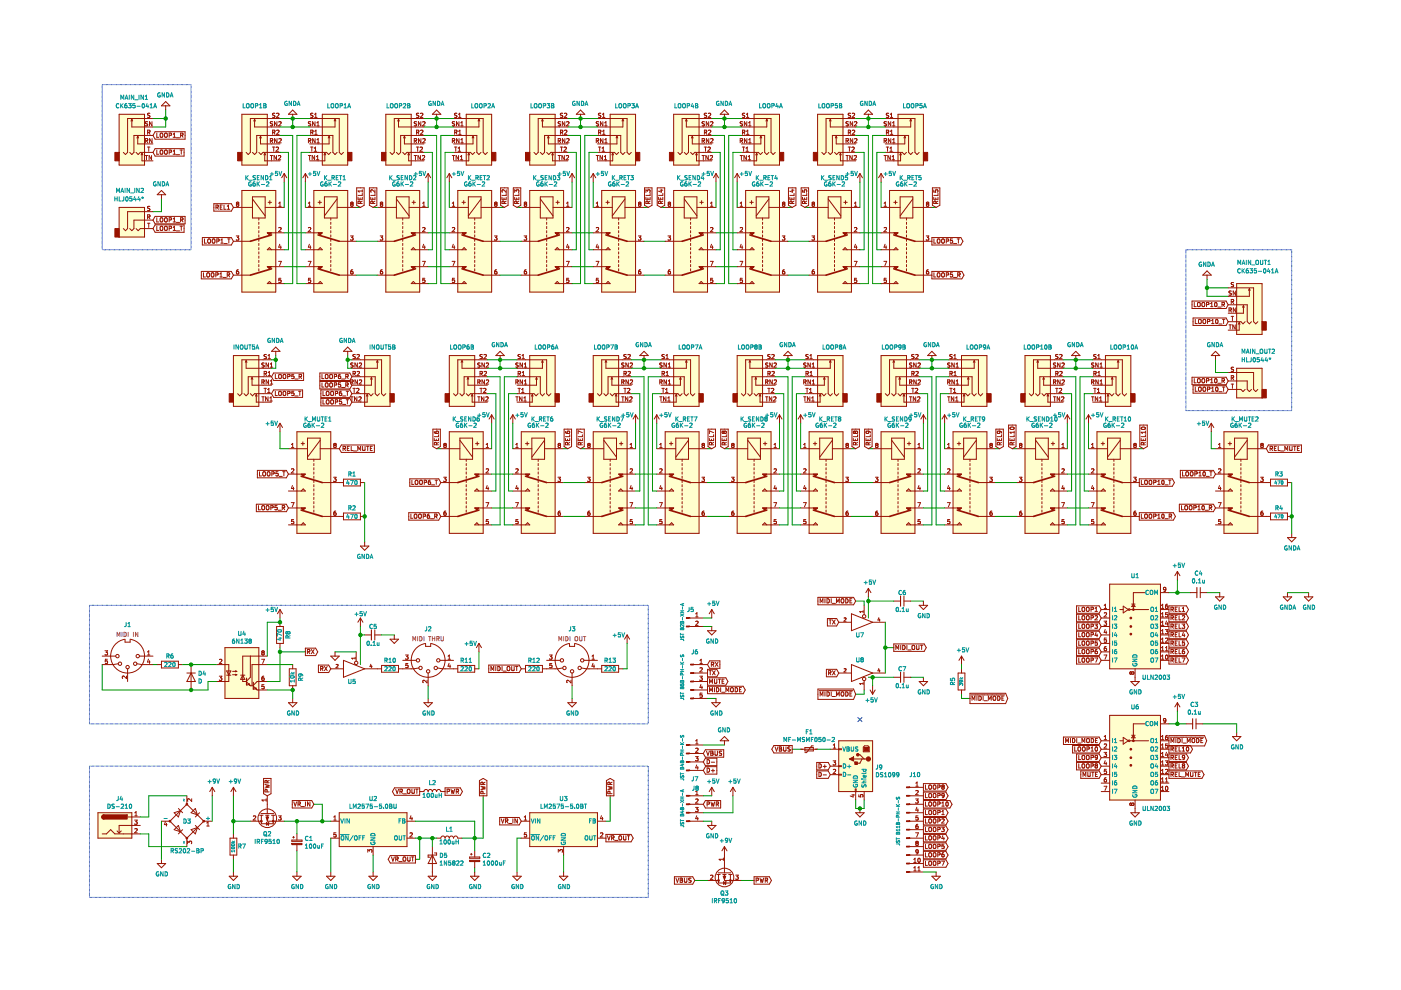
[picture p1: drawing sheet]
<svg xmlns="http://www.w3.org/2000/svg" width="297mm" height="210mm" viewBox="0 0 297 210" stroke-linecap="round" stroke-linejoin="round" font-family="sans-serif">
<path d="M.1 0h297v209.9h-297z" fill-rule="evenodd" fill="#fff" stroke="#fff" stroke-width=".21"/>
<g fill="#fffecd" stroke="#fffecd" stroke-width=".21">
<path d="M142.8 40.4h7.2v21.5h-7.2z" fill-rule="evenodd"/>
<path d="M158.1 40.4h7.2v21.5h-7.2z" fill-rule="evenodd"/>
<path d="M159.9 24.2h5.4v10.8h-5.4z" fill-rule="evenodd"/>
<path d="M142.8 24.2h5.4v10.8h-5.4z" fill-rule="evenodd"/>
<path d="M112.3 40.4h7.2v21.5h-7.2z" fill-rule="evenodd"/>
<path d="M127.6 40.4h7.2v21.5h-7.2z" fill-rule="evenodd"/>
<path d="M129.4 24.2h5.4v10.8h-5.4z" fill-rule="evenodd"/>
<path d="M112.3 24.2h5.4v10.8h-5.4z" fill-rule="evenodd"/>
<path d="M235.3 123.9h10.7v17.9h-10.7z" fill-rule="evenodd"/>
<path d="M217.3 75.4h5.4v10.8h-5.4z" fill-rule="evenodd"/>
<path d="M81.8 40.4h7.2v21.5h-7.2z" fill-rule="evenodd"/>
<path d="M97.1 40.4h7.1v21.5h-7.1z" fill-rule="evenodd"/>
<path d="M98.9 24.2h5.3v10.8h-5.3z" fill-rule="evenodd"/>
<path d="M81.8 24.2h5.4v10.8h-5.4z" fill-rule="evenodd"/>
<path d="M234.4 75.4h5.4v10.8h-5.4z" fill-rule="evenodd"/>
<path d="M232.6 91.5h7.2v21.6h-7.2z" fill-rule="evenodd"/>
<path d="M217.3 91.5h7.2v21.6h-7.2z" fill-rule="evenodd"/>
<path d="M186.8 75.4h5.4v10.8h-5.4z" fill-rule="evenodd"/>
<path d="M203.9 75.4h5.3v10.8h-5.3z" fill-rule="evenodd"/>
<path d="M202.1 91.5h7.1v21.6h-7.1z" fill-rule="evenodd"/>
<path d="M186.8 91.5h7.2v21.6h-7.2z" fill-rule="evenodd"/>
<path d="M235.3 151.7h10.7v17.9h-10.7z" fill-rule="evenodd"/>
<path d="M51.3 40.4h7.2v21.5h-7.2z" fill-rule="evenodd"/>
<path d="M66.5 40.4h7.2v21.5h-7.2z" fill-rule="evenodd"/>
<path d="M68.3 24.2h5.4v10.8h-5.4z" fill-rule="evenodd"/>
<path d="M51.3 24.2h5.4v10.8h-5.4z" fill-rule="evenodd"/>
<path d="M177.8 157.1h7.2v10.7h-7.2z" fill-rule="evenodd"/>
<path d="M156.3 91.5h7.2v21.6h-7.2z" fill-rule="evenodd"/>
<path d="M171.5 91.5h7.2v21.6h-7.2z" fill-rule="evenodd"/>
<path d="M173.3 75.4h5.4v10.8h-5.4z" fill-rule="evenodd"/>
<path d="M156.3 75.4h5.4v10.8h-5.4z" fill-rule="evenodd"/>
<path d="M125.8 91.5h7.2v21.6h-7.2z" fill-rule="evenodd"/>
<path d="M141 91.5h7.2v21.6h-7.2z" fill-rule="evenodd"/>
<path d="M142.8 75.4h5.4v10.8h-5.4z" fill-rule="evenodd"/>
<path d="M125.8 75.4h5.4v10.8h-5.4z" fill-rule="evenodd"/>
<path d="M47.7 137.3h7.2v10.8h-7.2z" fill-rule="evenodd"/>
<path d="M25.3 44h5.3v6.3h-5.3z" fill-rule="evenodd"/>
<path d="M262.2 78.1h5.4v6.3h-5.4z" fill-rule="evenodd"/>
<path d="M112.3 172.3h14.4v7.2h-14.4z" fill-rule="evenodd"/>
<path d="M71.9 172.3h14.4v7.2h-14.4z" fill-rule="evenodd"/>
<path d="M20.8 172.3h7.1v5.4h-7.1z" fill-rule="evenodd"/>
<path d="M95.3 91.5h7.1v21.6h-7.1z" fill-rule="evenodd"/>
<path d="M110.5 91.5h7.2v21.6h-7.2z" fill-rule="evenodd"/>
<path d="M112.3 75.4h5.4v10.8h-5.4z" fill-rule="evenodd"/>
<path d="M95.3 75.4h5.3v10.8h-5.3z" fill-rule="evenodd"/>
<path d="M173.3 40.4h7.2v21.5h-7.2z" fill-rule="evenodd"/>
<path d="M188.6 40.4h7.2v21.5h-7.2z" fill-rule="evenodd"/>
<path d="M190.4 24.2h5.4v10.8h-5.4z" fill-rule="evenodd"/>
<path d="M173.3 24.2h5.4v10.8h-5.4z" fill-rule="evenodd"/>
<path d="M63 91.5h7.1v21.6h-7.1z" fill-rule="evenodd"/>
<path d="M259.5 91.5h7.2v21.6h-7.2z" fill-rule="evenodd"/>
<path d="M262.2 60.1h5.4v10.8h-5.4z" fill-rule="evenodd"/>
<path d="M25.3 24.2h5.3v10.8h-5.3z" fill-rule="evenodd"/>
<path d="M77.3 75.4h5.4v10.8h-5.4z" fill-rule="evenodd"/>
<path d="M49.5 75.4h5.4v10.8h-5.4z" fill-rule="evenodd"/>
</g>
<g fill="none" stroke="#981200" stroke-width=".21">
<path d="M25.3 24.2h5.3v10.8h-5.3zM27.9 25.3v1.6h4.5M27.9 25.3l.2 .4M27.9 25.3l-.1 .4M28.8 32.3l.5 .5 .4-.5h2.7M29.2 28.9v1.6h3.2M29.2 28.9l.2 .4M29.2 28.9l-.2 .4M30.1 32.5v1.6h2.3M30.1 32.5l.2 .3M30.1 32.5l-.2 .3M30.8 33h.5"/>
<path d="M31 29.9l.3 .4M31.1 33v.9M31.3 29.8l-.5 .1M31.3 31.2h.5M31.3 28.1l.5-.1v-.3l-.5-.1v.9M31.3 29.8v-.4h-.5v.9M31.3 29.8h.1M31.3 25.8l-.5 .1a.38 .38 0 0 0 .5 .5l-.1 .3h-.4M31.5 28.1l.3 .4M31.5 31.2v.9M31.8 24.1h-.5a.36 .36 0 0 0 .4 .5v.3h-.4M32.1 33v.9l-.5-.9v.9"/>
<path d="M32.2 25.8v.9l-.5-.9v.9M32.2 29.4v.9l-.5-.9v.9M32.4 28.7h-4v3.6l-.5 .5-.4-.5M32.4 25.1h-5.3v7.2l-.5 .5-.4-.5M32.9 27.9h6.3v1.6h-6.3l-.5-.8zM32.9 31.5h6.1v1.6h-6.1l-.5-.8zM33.2 28.2v.9h.5M33.2 31.8v.9h.5M34 28.3l.1-.1 .4 .1-.1 .8-.4-.1zM34 31.9l.1-.1 .4 .1-.1 .8-.4-.1zM34.9 31.9l.2-.1 .3 .1-.1 .8-.4-.1zM34.9 28.3l.2-.1 .3 .1-.1 .8-.4-.1z"/>
<path d="M35.1 22.4v.9M35.1 21.5l.9 .9h-1.8zM35.9 28.7l.4-.1v-.3l-.4-.1v.9M35.9 32.3l.4-.1v-.3l-.4-.1v.9M36.7 29.1h.5M36.7 28.5l.3-.3v.9M36.7 32.1l.3-.3v.9M36.7 32.7h.5M37.4 29.2h.7M37.4 32.8h.7M38.2 31.8h.5M38.3 28.7l.5-.1v-.3l-.5-.1v.9"/>
<path d="M38.4 31.8v.9M38.5 28.7l.3 .4M51.3 24.2h5.4v10.8h-5.4zM54 25.3v1.6h5.4M54 25.3l.2 .4M54 25.3l-.2 .4M54.9 32.3l.4 .5 .5-.5h3.6M55.2 28.9v1.6h4.2M55.2 28.9l.2 .4M55.2 28.9l-.1 .4M56.1 32.5v1.6h3.3M56.1 32.5l.2 .3"/>
<path d="M56.1 32.5l-.1 .3M57.3 33h.5M57.3 29.9l.5-.1v-.3l-.5-.1v.9M57.5 29.9l.3 .4M57.6 33v.9M57.8 31.2h.5M57.8 28.1l.5-.1v-.3l-.5-.1v.9M57.8 24.1a.36 .36 0 0 0 .4 .5v.3h-.4M57.8 25.8l-.4 .1a.36 .36 0 0 0 .4 .5l-.1 .3h-.4M57.9 24.1h.4M57.9 24.1h-.1M58 28.1l.3 .4"/>
<path d="M58 31.2v.9M58.5 31.3l.4-.1 .2 .2-.6 .7h.6M58.6 24.1l.4-.1 .1 .3-.5 .6h.5M58.6 33v.9l-.5-.9v.9M58.7 25.8v.9l-.5-.9v.9M58.7 29.4v.9l-.5-.9v.9M59 33.1l.4-.1 .1 .2-.5 .7h.5M59.1 27.6l-.5 .1M59.1 27.6v.1M59.1 25.9l.3-.1 .2 .2-.5 .7h.5M59.1 27.7v.3l-.5 .5h.6M59.1 29.5l.4-.1 .1 .2-.5 .7h.5"/>
<path d="M59.4 28.7h-5v3.6l-.4 .5-.5-.5M59.4 25.1h-6.3v7.2l-.5 .5-.4-.5M60.3 36.8l-.6 .9M60.3 36.8v1.8M60.3 36.8l.5 .9M62.1 23.3l.9 .9h-1.8zM62.1 24.2v.9M64.7 36.8l-.5 .9M64.7 36.8v1.8M64.7 36.8l.6 .9M65.4 33h.5M65.4 29.9l.5-.1v-.3l-.5-.1v.9"/>
<path d="M65.6 29.9l.3 .4M65.6 28.7h5v3.6l.4 .5 .5-.5M65.6 32.3h3.6l.5 .5 .4-.5M65.6 25.1h6.3v7.2l.5 .5 .4-.5M65.6 33v.9M65.8 31.2h.6M65.9 28.1l.4-.1v-.3l-.4-.1v.9M65.9 25.8l-.5 .1a.36 .36 0 0 0 .4 .5v.3h-.4M66.1 28.1l.3 .4M66.1 31.2v.9M66.4 24.1h-.5a.36 .36 0 0 0 .4 .5v.3h-.5M66.6 32.1h.5"/>
<path d="M66.6 31.4l.3-.2v.9M66.7 24.9h.5M66.7 24.3l.3-.3v.9M66.7 33v.9l-.5-.9v.9M66.7 28.5h.5M66.7 27.8l.3-.2v.9M66.8 25.8v.9l-.5-.9v.9M66.8 29.4v.9l-.5-.9v.9M67.1 33.9h.5M67.1 33.2l.2-.2v.9M67.2 26.7h.5M67.2 26l.2-.2v.9"/>
<path d="M67.2 30.3h.5M67.2 29.6l.3-.2v.9M68.3 24.2h5.4v10.8h-5.4zM68.9 32.5v1.6h-3.3M68.9 32.5l-.2 .3M68.9 32.5l.2 .3M69.8 28.9v1.6h-4.2M69.8 28.9l-.2 .4M69.8 28.9l.2 .4M71 25.3v1.6h-5.4M71 25.3l-.2 .4M71 25.3l.2 .4"/>
<path d="M75.6 39.8h1.6v3.7l-.8 .5-.8-.5zM78.3 39.8h1.6v3.7l-.8 .5-.8-.5zM81.8 24.2h5.4v10.8h-5.4zM84.5 25.3v1.6h5.4M84.5 25.3l.2 .4M84.5 25.3l-.2 .4M85.4 32.3l.4 .5 .5-.5h3.6M85.7 28.9v1.6h4.2M85.7 28.9l.2 .4M85.7 28.9l-.1 .4M86.6 32.5v1.6h3.3M86.6 32.5l.2 .3"/>
<path d="M86.6 32.5l-.1 .3M87.8 33h.5M87.8 29.9l.5-.1v-.3l-.5-.1v.9M87.9 25.9a.36 .36 0 0 0 .4 .5l-.1 .3h-.4M87.9 25.8h.4M87.9 25.8v.1M88 29.9l.4 .4M88.1 33v.9M88.3 31.2h.5M88.3 28.1l.5-.1v-.3l-.5-.1v.9M88.3 24.1a.36 .36 0 0 0 .5 .5l-.1 .3h-.4M88.4 24.1h.4"/>
<path d="M88.4 24.1h-.1M88.5 28.1l.3 .4M88.5 31.2v.9M89.1 31.3l.3-.1 .2 .2-.6 .7h.6M89.1 33v.9l-.5-.9v.9M89.2 27.7l.3-.1 .2 .2-.6 .7h.6M89.2 24.1l.3-.1 .2 .3-.6 .6h.6M89.2 24.1h-.1M89.2 25.8v.9l-.5-.9v.9M89.2 29.4v.9l-.5-.9v.9M89.5 33.1l.4-.1 .1 .2-.5 .7h.5M89.6 29.5l.4-.1 .1 .2-.5 .7h.5"/>
<path d="M89.9 28.7h-5v3.6l-.4 .5-.5-.5M89.9 25.1h-6.3v7.2l-.5 .5-.4-.5M90 25.8l-.4 .1M90 25.8l.1 .1M90.1 25.9v.3l-.5 .5h.5M90.8 36.8v1.8M90.8 36.8l-.6 .9M90.8 36.8l.5 .9M92.6 23.3l.9 .9h-1.8zM92.6 24.2v.9M95.3 36.8l-.6 .9M95.3 36.8v1.8"/>
<path d="M95.3 36.8l.5 .9M95.9 33h.5M95.9 29.9l.5-.1v-.3l-.5-.1v.9M96.1 29.9l.3 .4M96.2 28.7h4.9v3.6l.4 .5 .5-.5M96.2 32.3h3.5l.5 .5 .4-.5M96.2 25.1h6.2v7.2l.5 .5 .4-.5M96.2 33v.9M96.4 31.2h.5M96.4 28.1l.5-.1v-.3l-.5-.1v.9M96.4 25.8l-.5 .1a.36 .36 0 0 0 .5 .5l-.1 .3h-.4M96.6 28.1l.3 .4"/>
<path d="M96.6 31.2v.9M96.9 24.1h-.5a.36 .36 0 0 0 .4 .5v.3h-.4M97.1 32.1h.5M97.1 31.4l.3-.2v.9M97.2 24.9h.5M97.2 24.3l.3-.3v.9M97.2 33v.9l-.5-.9v.9M97.2 28.5h.6M97.2 27.8l.3-.2v.9M97.3 25.8v.9l-.5-.9v.9M97.3 29.4v.9l-.5-.9v.9M97.6 33.9h.5"/>
<path d="M97.6 33.2l.3-.2v.9M97.7 26.7h.5M97.7 26l.3-.2v.9M97.7 30.3h.5M97.7 29.6l.3-.2v.9M98.9 24.2h5.3v10.8h-5.3zM99.4 32.5v1.6h-3.2M99.4 32.5l-.2 .3M99.4 32.5l.2 .3M100.3 28.9v1.6h-4.1M100.3 28.9l-.2 .4M100.3 28.9l.2 .4"/>
<path d="M101.5 25.3v1.6h-5.3M101.5 25.3l-.1 .4M101.5 25.3l.2 .4M106.1 39.8h1.6v3.7l-.8 .5-.8-.5zM108.8 39.8h1.6v3.7l-.8 .5-.8-.5zM112.3 24.2h5.4v10.8h-5.4zM115 25.3v1.6h5.4M115 25.3l.2 .4M115 25.3l-.2 .4M115.9 32.3l.5 .5 .4-.5h3.6M116.3 28.9v1.6h4.1M116.3 28.9l.1 .4"/>
<path d="M116.3 28.9l-.2 .4M117.2 32.5v1.6h3.2M117.2 32.5l.1 .3M117.2 32.5l-.2 .3M118.3 33h.5M118.3 29.9l.5-.1v-.3l-.5-.1v.9M118.6 29.9l.3 .4M118.6 33v.9M118.8 31.2h.5M118.8 28.1l.5-.1v-.3l-.5-.1v.9M118.8 25.8l-.4 .1a.36 .36 0 0 0 .4 .5v.3h-.5M119 28.1l.3 .4"/>
<path d="M119.1 31.2v.9M119.3 24.1h-.5a.36 .36 0 0 0 .5 .5l-.1 .3h-.4M119.6 31.3l.3-.1 .2 .2-.6 .7h.6M119.7 33v.9l-.6-.9v.9M119.7 27.7l.3-.1 .2 .2-.6 .7h.6M119.7 25.8v.9l-.5-.9v.9M119.8 29.4v.9l-.6-.9v.9M120 33.1l.4-.1 .2 .2-.6 .7h.6M120.1 24.1h-.4M120.1 24.1h.1M120.1 24.1v.3l-.5 .5h.6M120.1 25.9l.4-.1 .1 .2-.5 .7h.5"/>
<path d="M120.1 29.5l.4-.1 .2 .2-.6 .7h.6M120.4 28.7h-4.9v3.6l-.5 .5-.4-.5M120.4 25.1h-6.3v7.2l-.4 .5-.5-.5M121.3 36.8l-.5 .9M121.3 36.8v1.8M121.3 36.8l.5 .9M122.2 24.2l.9-.9 .9 .9zM123.1 24.2v.9M125.8 36.8l-.6 .9M125.8 36.8v1.8M125.8 36.8l.5 .9M126.4 33h.5"/>
<path d="M126.4 29.9l.5-.1v-.3l-.5-.1v.9M126.5 25.9a.36 .36 0 0 0 .4 .5l-.1 .3h-.4M126.5 25.8h.4M126.5 25.8v.1M126.6 29.9l.3 .4M126.7 28.7h4.9v3.6l.5 .5 .4-.5M126.7 32.3h3.6l.4 .5 .5-.5M126.7 25.1h6.3v7.2l.4 .5 .5-.5M126.7 33v.9M126.9 31.2h.5M126.9 28.1l.5-.1v-.3l-.5-.1v.9M126.9 24.1a.36 .36 0 0 0 .5 .5l-.1 .3h-.4"/>
<path d="M127 24.1h.4M127 24.1h-.1M127.1 28.1l.3 .4M127.1 31.2v.9M127.6 32.1h.6M127.6 31.4l.3-.2v.9M127.7 24.9h.6M127.7 24.3l.3-.3v.9M127.7 33v.9l-.5-.9v.9M127.8 28.5h.5M127.8 27.8l.2-.2v.9M127.8 25.8v.9l-.5-.9v.9"/>
<path d="M127.8 29.4v.9l-.5-.9v.9M128.1 33.9h.5M128.1 33.2l.3-.2v.9M128.2 26.7h.5M128.2 26l.3-.2v.9M128.2 30.3h.5M128.2 29.6l.3-.2v.9M129.4 24.2h5.4v10.8h-5.4zM129.9 32.5v1.6h-3.2M129.9 32.5l-.2 .3M129.9 32.5l.2 .3M130.8 28.9v1.6h-4.1"/>
<path d="M130.8 28.9l-.2 .4M130.8 28.9l.2 .4M132.1 25.3v1.6h-5.4M132.1 25.3l-.2 .4M132.1 25.3l.1 .4M136.7 39.8h1.5v3.7l-.8 .5-.7-.5zM139.3 39.8h1.6v3.7l-.8 .5-.8-.5zM142.8 24.2h5.4v10.8h-5.4zM145.5 25.3v1.6h5.4M145.5 25.3l.2 .4M145.5 25.3l-.2 .4M146.4 32.3l.5 .5 .4-.5h3.6"/>
<path d="M146.8 28.9v1.6h4.1M146.8 28.9l.2 .4M146.8 28.9l-.2 .4M147.7 32.5v1.6h3.2M147.7 32.5l.2 .3M147.7 32.5l-.2 .3M148.8 33h.6M148.9 29.9l.4-.1v-.3l-.4-.1v.9M149.1 29.9l.3 .4M149.1 33v.9M149.3 31.2h.5M149.3 28.1l.5-.1v-.3l-.5-.1v.9"/>
<path d="M149.4 25.8l-.5 .1a.36 .36 0 0 0 .4 .5v.3h-.5M149.6 28.1l.2 .4M149.6 31.2v.9M149.8 24.1h-.4a.36 .36 0 0 0 .4 .5l-.1 .3h-.4M150.1 31.3l.3-.1 .2 .2-.6 .7h.6M150.2 24.1l.3-.1 .2 .3-.6 .6h.6M150.2 33v.9l-.5-.9v.9M150.3 25.8v.9l-.6-.9v.9M150.3 29.4v.9l-.5-.9v.9M150.5 33.1l.4-.1 .2 .2-.6 .7h.6M150.6 27.6l-.4 .1M150.6 27.6l.1 .1"/>
<path d="M150.6 25.9l.4-.1 .2 .2-.6 .7h.6M150.7 29.5l.3-.1 .2 .2-.6 .7h.6M150.7 27.7v.3l-.5 .5h.5M150.9 28.7h-4.9v3.6l-.5 .5-.4-.5M150.9 25.1h-6.3v7.2l-.4 .5-.5-.5M151.8 36.8l-.5 .9M151.8 36.8v1.8M151.8 36.8l.5 .9M153.6 23.3l.9 .9h-1.8zM153.6 24.2v.9M156.3 36.8l-.5 .9M156.3 36.8v1.8"/>
<path d="M156.3 36.8l.5 .9M156.9 33h.5M156.9 29.9l.5-.1v-.3l-.5-.1v.9M157.2 29.9l.3 .4M157.2 33v.9M157.2 28.7h4.9v3.6l.5 .5 .4-.5M157.2 32.3h3.6l.4 .5 .5-.5M157.2 25.1h6.3v7.2l.4 .5 .5-.5M157.4 31.2h.5M157.4 28.1l.5-.1v-.3l-.5-.1v.9M157.4 25.8l-.4 .1a.36 .36 0 0 0 .4 .5v.3h-.5M157.6 28.1l.3 .4"/>
<path d="M157.7 31.2v.9M157.9 24.1h-.5a.36 .36 0 0 0 .5 .5l-.1 .3h-.4M158.2 32.1h.5M158.2 31.4l.2-.2v.9M158.2 24.9h.6M158.2 24.3l.3-.3v.9M158.2 33v.9l-.5-.9v.9M158.3 28.5h.5M158.3 27.8l.2-.2v.9M158.3 25.8v.9l-.5-.9v.9M158.4 29.4v.9l-.6-.9v.9M158.6 33.9h.5"/>
<path d="M158.6 33.2l.3-.2v.9M158.7 26.7h.5M158.7 26l.3-.2v.9M158.7 30.3h.6M158.7 29.6l.3-.2v.9M159.9 24.2h5.4v10.8h-5.4zM160.4 32.5l-.2 .3M160.4 32.5v1.6h-3.2M160.4 32.5l.2 .3M161.3 28.9l-.2 .4M161.3 28.9v1.6h-4.1M161.3 28.9l.2 .4"/>
<path d="M162.6 25.3l-.2 .4M162.6 25.3v1.6h-5.4M162.6 25.3l.2 .4M167.2 39.8h1.5v3.7l-.7 .5-.8-.5zM169.9 39.8h1.5v3.7l-.7 .5-.8-.5zM173.3 24.2h5.4v10.8h-5.4zM176 25.3v1.6h5.4M176 25.3l.2 .4M176 25.3l-.1 .4M176.9 32.3l.5 .5 .4-.5h3.6M177.3 28.9v1.6h4.1M177.3 28.9l.2 .4"/>
<path d="M177.3 28.9l-.2 .4M178.2 32.5v1.6h3.2M178.2 32.5l.2 .3M178.2 32.5l-.2 .3M179.4 33h.5M179.4 29.9l.5-.1v-.3l-.5-.1v.9M179.4 25.9a.36 .36 0 0 0 .4 .5v.3h-.4M179.4 25.8h.5M179.4 25.8v.1M179.6 29.9l.3 .4M179.6 33v.9M179.8 31.2h.5"/>
<path d="M179.9 28.1l.4-.1v-.3l-.4-.1v.9M179.9 24.1a.36 .36 0 0 0 .4 .5v.3h-.5M179.9 24.1h.4M179.9 24.1h.1M180.1 28.1l.3 .4M180.1 31.2v.9M180.6 31.3l.3-.1 .2 .2-.5 .7h.5M180.7 24.1l.3-.1 .2 .3-.6 .6h.6M180.7 33v.9l-.5-.9v.9M180.7 27.7l.3-.1 .2 .2-.5 .7h.5M180.8 25.8v.9l-.5-.9v.9M180.8 29.4v.9l-.5-.9v.9"/>
<path d="M181.1 33.1l.3-.1 .2 .2-.6 .7h.6M181.2 29.5l.3-.1 .2 .2-.6 .7h.6M181.4 28.7h-4.9v3.6l-.5 .5-.4-.5M181.4 25.1h-6.3v7.2l-.4 .5-.5-.5M181.6 25.8l-.4 .1M181.6 25.8v.1M181.6 25.9v.3l-.5 .5h.6M182.3 36.8v1.8M182.3 36.8l-.5 .9M182.3 36.8l.6 .9M184.1 23.3l.9 .9h-1.8zM184.1 24.2v.9"/>
<path d="M186.8 36.8v1.8M186.8 36.8l-.5 .9M186.8 36.8l.5 .9M187.4 33h.6M187.5 29.9l.4-.1v-.3l-.4-.1v.9M187.7 29.9l.3 .4M187.7 28.7h4.9v3.6l.5 .5 .4-.5M187.7 32.3h3.6l.4 .5 .5-.5M187.7 25.1h6.3v7.2l.4 .5 .5-.5M187.7 33v.9M187.9 31.2h.5M187.9 28.1l.5-.1v-.3l-.5-.1v.9"/>
<path d="M188 25.8l-.5 .1a.36 .36 0 0 0 .4 .5v.3h-.5M188.2 28.1l.2 .4M188.2 31.2v.9M188.4 24.1h-.4a.36 .36 0 0 0 .4 .5l-.1 .3h-.4M188.7 32.1h.5M188.7 31.4l.2-.2v.9M188.8 24.9h.5M188.8 24.3l.2-.3v.9M188.8 33v.9l-.6-.9v.9M188.8 28.5h.5M188.8 27.8l.3-.2v.9M188.9 25.8v.9l-.6-.9v.9"/>
<path d="M188.9 29.4v.9l-.5-.9v.9M189.1 33.9h.6M189.1 33.2l.3-.2v.9M189.2 26.7h.6M189.2 26l.3-.2v.9M189.2 30.3h.6M189.2 29.6l.3-.2v.9M190.4 24.2h5.4v10.8h-5.4zM190.9 32.5v1.6h-3.2M190.9 32.5l-.1 .3M190.9 32.5l.2 .3M191.8 28.9v1.6h-4.1"/>
<path d="M191.8 28.9l-.1 .4M191.8 28.9l.2 .4M193.1 25.3v1.6h-5.4M193.1 25.3l.2 .4M193.1 25.3l-.2 .4M197.7 39.8h1.6v3.7l-.8 .5-.8-.5zM25.3 44h5.3v6.3h-5.3zM28.8 48.5l.5 .4 .4-.4h2.7M31.3 47.3h.5M31.3 46l.5-.1v-.3l-.5-.1v.9M31.5 46l.3 .4M31.5 47.3v.9"/>
<path d="M31.8 43.8h-.5a.36 .36 0 0 0 .4 .5v.3h-.4M32.4 46.7h-4v1.8l-.5 .4-.4-.4M32.4 44.9h-5.3v3.6l-.5 .4-.4-.4M32.9 45.9h6.3v1.6h-6.3l-.5-.8zM32.9 47.7h6.1v1.6h-6.1l-.5-.8zM33.2 46.2v.9h.5M33.2 48v.9h.5M34 46.3l.1-.1 .4 .1-.1 .7-.4-.1zM34 48.1l.1-.1 .4 .1-.1 .7-.4-.1zM34.2 41.3v.9M34.2 40.4l.9 .9h-1.8zM34.9 48.1l.2-.1 .3 .1-.1 .7-.4-.1z"/>
<path d="M34.9 46.3l.2-.1 .3 .1-.1 .7-.4-.1zM35.9 48.4h.4v-.3l-.4-.1v.9M35.9 46.6h.4v-.3l-.4-.1v.9M36.7 46.4l.3-.2v.9M36.7 48.2l.3-.2v.9M36.7 48.9h.5M36.7 47.1h.5M37.4 48.9h.7M37.4 47.2h.7M38.2 48h.5M38.3 46.6h.5v-.3l-.5-.1v.9M38.4 48v.9"/>
<path d="M38.5 46.6l.3 .5M42.7 57.5h6.3l.5 .8-.5 .8h-6.3zM42.9 50.4h6.1l.5 .8-.5 .7h-6.1zM43.1 57.8v.9h.5M43.4 50.7v.9h.4M43.9 58l.1-.2 .4 .2-.1 .7-.4-.1zM44.1 50.8l.1-.1 .4 .1-.1 .7-.4-.1zM44.8 58l.2-.2 .3 .2-.1 .7-.4-.1zM45 50.8l.2-.1 .3 .1v.7l-.5-.1zM45.3 43.2h3.7l.5 .8-.5 .8h-3.7zM45.8 58.3h.4v-.4l-.4-.1v.9M45.8 43.9h.4l.1-.3-.5-.1v.9"/>
<path d="M46 51.1l.4-.1v-.3h-.4v.9M46 43.9l.3 .5M46.6 58.7h.5M46.6 58.1l.3-.3v.9M46.7 43.9h.3M46.8 50.9l.3-.2v.9M46.8 51.6h.5M47.1 43.5h-.4v.9h.4M47.3 58.8h.7M47.5 43.5v.9h.4M47.5 51.6h.7M48.2 58.3l.5-.1v-.3l-.5-.1v.9"/>
<path d="M48.2 44.4h.5M48.2 43.7l.2-.2v.9M48.3 50.7h.5M48.4 58.3l.3 .4M48.5 50.7v.9M49.5 44h4M49.5 51.2h3.6M49.5 58.3h3.6M50.1 50h.5l-.3 .4 .3 .1v.3l-.1 .1-.4-.1M50.1 43l.2-.2 .3 .2M50.1 43v.1M50.1 43.1l.2 .1"/>
<path d="M50.2 57.6l-.1 .1M50.2 57.6h.3M50.2 57.6h.1M50.3 43.2l-.2 .2 .2 .3 .3-.1-.1-.4M50.3 43.2h.2M50.5 57.2h-.1a.56 .56 0 0 0-.1 .9l.3-.2v-.3M50.5 57.6h.1M50.6 43v.1M50.6 43.1l-.1 .1M51.3 40.4h7.2v21.5h-7.2zM53.5 41.7h2.7v4.5h-2.7zM53.5 42.2l2.7 3.6"/>
<path d="M54.9 46.2v.5M54.9 47.1v.5M54.9 48v.5M54.9 48.9v.5M54.9 49.8v.5M54.9 50.7v.5M54.9 51.6v.5M54.9 52.5v.5M54.9 53.4v.4M54.9 54.3v.4M54.9 55.2v.4M54.9 56.1v.4"/>
<path d="M54.9 57v.4M56.2 44h4.1M56.7 49.4h3.6M56.7 56.5h3.6M56.8 42.9h.8M57.2 42.5v.8M57.6 53l-.5-.5-.4 .5h3.6M59.1 55.4h.5l-.3 .9M59.1 43.7h.5M59.1 48.3l.3-.1 .2 .3-.5 .6h.5M59.1 43.1l.3-.3v.9M59.3 51.8l-.2 .6h.5"/>
<path d="M59.5 52.1v.6M59.6 59h-.5v.4l.3-.1 .2 .4-.2 .2-.3-.1M64.7 44h4.1M64.7 49.4h3.6M64.7 53h3.6l-.4-.5-.5 .5M64.7 56.5h3.6M65.3 55.4h.6l-.3 .9M65.4 43.7h.5M65.4 48.3l.3-.1 .2 .3-.6 .6h.6M65.4 43.1l.2-.3v.9M65.6 51.8l-.2 .6h.5M65.8 52.1v.6"/>
<path d="M65.8 59.4h.1M65.8 59h-.4v.4h.4M65.8 59.4v.5l-.4-.1M66.5 40.4h7.2v21.5h-7.2zM67.4 42.9h.8M67.8 42.5v.8M68.8 41.7h2.7v4.5h-2.7zM70.1 46.2v.5M70.1 47.1v.5M70.1 48v.5M70.1 48.9v.5M70.1 49.8v.5"/>
<path d="M70.1 50.7v.5M70.1 51.6v.5M70.1 52.5v.5M70.1 53.4v.4M70.1 54.3v.4M70.1 55.2v.4M70.1 56.1v.4M70.1 57v.4M71.5 44h4M71.5 42.2l-2.7 3.6M71.9 51.2h3.6M71.9 58.3h3.6"/>
<path d="M74.3 50h.6l-.3 .4 .2 .1 .1 .3-.2 .1-.4-.1M74.4 43l.1-.2 .4 .2M74.4 43v.1M74.4 43.1l.1 .1M74.4 57.6v.1M74.4 57.6h.1M74.5 43.2l-.1 .2 .1 .3 .4-.1-.2-.4M74.5 43.2h.2M74.8 57.2h-.2a.56 .56 0 0 0-.1 .9h.3l.1-.4-.2-.2-.3 .1M74.9 43v.1M74.9 43.1l-.2 .1M75.9 41.8v.5h.9v-.5"/>
<path d="M76.3 41.9v.4M76.4 43.2l-.1-.5h-.3l-.1 .5h.9M76.8 42.6l-.4 .3M76.8 40.2v.5M76.8 41v.4h-.9M76.8 40.5h-.9l.3 .2M78.6 41.8v.5h.9v-.5M79 41.9v.4M79.1 43.2l-.1-.5h-.3l-.1 .5h.9M79.5 41v.4h-.9M79.5 42.6l-.4 .3M79.5 40.2v.6l-.6-.6-.3 .2 .1 .3"/>
<path d="M80 44h4M80 51.2h3.6M80 58.3h3.6M80.6 50h.6l-.4 .4 .3 .1 .1 .3-.2 .1-.4-.1M80.6 43l.2-.2 .4 .2M80.6 43v.1M80.6 43.1l.2 .1M80.8 43.2l-.2 .2 .2 .3 .4-.1-.2-.4M80.8 43.2h.2M81.1 57.2h-.2a.56 .56 0 0 0-.1 .9h.3l.1-.4-.2-.2-.4 .2M81.2 43v.1M81.2 43.1l-.2 .1"/>
<path d="M81.8 40.4h7.2v21.5h-7.2zM84 41.7h2.7v4.5h-2.7zM84 42.2l2.7 3.6M85.4 46.2v.5M85.4 47.1v.5M85.4 48v.5M85.4 48.9v.5M85.4 49.8v.5M85.4 50.7v.5M85.4 51.6v.5M85.4 52.5v.5M85.4 53.4v.4"/>
<path d="M85.4 54.3v.4M85.4 55.2v.4M85.4 56.1v.4M85.4 57v.4M86.7 44h4.1M87.2 49.4h3.6M87.2 56.5h3.6M87.4 42.9h.7M87.7 42.5v.8M88.1 53l-.5-.5-.4 .5h3.6M89.6 55.4h.6l-.4 .9M89.6 43.7h.5"/>
<path d="M89.6 48.3l.3-.1 .2 .3-.5 .6h.5M89.6 43.1l.3-.3v.9M89.8 51.8l-.2 .6h.6M90 59.4h.1M90 52.1v.6M90.1 59h-.4l-.1 .4h.4M90.1 59.4l-.1 .5-.4-.1M95.3 44h4M95.3 49.4h3.6M95.3 53h3.6l-.5-.5-.4 .5M95.3 56.5h3.6M95.9 55.4h.5l-.3 .9"/>
<path d="M95.9 43.7h.5M95.9 48.3l.3-.1 .2 .3-.5 .6h.5M95.9 43.1l.3-.3v.9M96.1 51.8l-.2 .6h.5M96.3 52.1v.6M96.4 59h-.5v.4l.3-.1 .2 .4-.2 .2-.3-.1M97.1 40.4h7.1v21.5h-7.1zM98 42.9h.7M98.3 42.5v.8M99.3 41.7h2.7v4.5h-2.7zM100.6 46.2v.5M100.6 47.1v.5"/>
<path d="M100.6 48v.5M100.6 48.9v.5M100.6 49.8v.5M100.6 50.7v.5M100.6 51.6v.5M100.6 52.5v.5M100.6 53.4v.4M100.6 54.3v.4M100.6 55.2v.4M100.6 56.1v.4M100.6 57v.4M102 44h4"/>
<path d="M102 42.2l-2.7 3.6M102.4 51.2h3.6M102.4 58.3h3.6M104.8 50h.6l-.3 .4 .2 .1 .1 .3-.2 .1-.4-.1M104.9 43l.1-.2 .4 .2M104.9 43v.1M104.9 43.1l.1 .1M105 43.2l-.1 .2 .1 .3 .4-.1-.2-.4M105 43.2h.2M105.3 57.2h-.2a.56 .56 0 0 0-.1 .9l.4-.2-.1-.3M105.3 57.6l-.3-.1-.1 .2M105.3 57.6h.1"/>
<path d="M105.4 43v.1M105.4 43.1l-.2 .1M106.4 41.8v.5h.9v-.5M106.9 41.9v.4M106.9 43.2l-.1-.5h-.3l-.1 .5h.9M107.3 40.2v.6l-.6-.6-.3 .2 .1 .3M107.3 41v.4h-.9M107.3 42.6l-.4 .3M109.1 41.8v.5h.9v-.5M109.1 40.8v-.6l.4 .3v-.2h.5l-.1 .5M109.5 41.9v.4M109.6 43.2l-.1-.5h-.3l-.1 .5h.9"/>
<path d="M110 41v.4h-.9M110 42.6l-.4 .3M110.5 44h4.1M110.5 51.2h3.6M110.5 58.3h3.6M111.1 50h.6l-.3 .4 .2 .1 .1 .3-.2 .1-.4-.1M111.1 43l.2-.2 .4 .2M111.1 43v.1M111.1 43.1l.2 .1M111.3 43.2l-.2 .2 .2 .3 .4-.1-.2-.4M111.3 43.2h.2M111.6 57.2h-.2a.56 .56 0 0 0-.1 .9h.3l.1-.4-.2-.2-.4 .2"/>
<path d="M111.7 43v.1M111.7 43.1l-.2 .1M112.3 40.4h7.2v21.5h-7.2zM114.6 41.7h2.7v4.5h-2.7zM114.6 42.2l2.7 3.6M115.9 46.2v.5M115.9 47.1v.5M115.9 48v.5M115.9 48.9v.5M115.9 49.8v.5M115.9 50.7v.5M115.9 51.6v.5"/>
<path d="M115.9 52.5v.5M115.9 53.4v.4M115.9 54.3v.4M115.9 55.2v.4M115.9 56.1v.4M115.9 57v.4M117.3 44h4M117.7 49.4h3.6M117.7 56.5h3.6M117.9 42.9h.7M118.2 42.5v.8M118.6 53l-.5-.5-.4 .5h3.6"/>
<path d="M120.1 55.4h.6l-.4 .9M120.1 43.7h.5M120.1 48.3l.4-.1 .1 .3-.5 .6h.5M120.1 43.1l.3-.3v.9M120.3 51.8l-.2 .6h.6M120.6 52.1v.6M120.6 59h-.4l-.1 .4 .4-.1 .1 .4-.1 .2-.4-.1M125.8 44h4M125.8 49.4h3.6M125.8 53h3.6l-.5-.5-.4 .5M125.8 56.5h3.6M126.4 55.4h.6l-.4 .9"/>
<path d="M126.4 43.7h.5M126.4 48.3l.3-.1 .2 .3-.5 .6h.5M126.4 43.1l.3-.3v.9M126.6 51.8l-.2 .6h.6M126.8 52.1v.6M126.9 59h-.4l-.1 .4 .3-.1 .2 .4-.2 .2-.3-.1M127.6 40.4h7.2v21.5h-7.2zM128.5 42.9h.7M128.8 42.5v.8M129.8 41.7h2.7v4.5h-2.7zM131.2 46.2v.5M131.2 47.1v.5"/>
<path d="M131.2 48v.5M131.2 48.9v.5M131.2 49.8v.5M131.2 50.7v.5M131.2 51.6v.5M131.2 52.5v.5M131.2 53.4v.4M131.2 54.3v.4M131.2 55.2v.4M131.2 56.1v.4M131.2 57v.4M132.5 44h4"/>
<path d="M132.5 42.2l-2.7 3.6M133 51.2h3.5M133 58.3h3.5M135.3 50h.6l-.3 .4 .2 .1 .1 .3-.2 .1-.4-.1M135.4 43l.2-.2 .3 .2M135.4 43v.1M135.4 43.1l.2 .1M135.6 43.2l-.2 .2 .2 .3 .3-.1-.2-.4M135.6 43.2h.1M135.8 57.2h-.2a.56 .56 0 0 0 0 .9h.2l.1-.4-.2-.2-.3 .2M135.9 43v.1M135.9 43.1l-.2 .1"/>
<path d="M136.9 40.8v-.6l.4 .3 .1-.2h.4l-.1 .5M136.9 41.8v.5h.9v-.5M137.4 41.9v.4M137.4 43.2l-.1-.5h-.3l-.1 .5h.9M137.8 41v.4h-.9M137.8 42.6l-.4 .3M139.6 41.8v.5h.9v-.5M139.9 40.3h.6M140.1 41.9v.4M140.1 43.2l-.1-.5h-.3l-.1 .5h.9M140.2 40.2v.5l-.6-.2M140.5 41v.4h-.9"/>
<path d="M140.5 42.6l-.4 .3M141 44h4.1M141 51.2h3.6M141 58.3h3.6M141.6 50h.6l-.3 .4 .2 .1 .1 .3-.2 .1-.4-.1M141.7 43l.1-.2 .4 .2M141.7 43v.1M141.7 43.1l.1 .1M141.7 57.6v.1M141.8 57.6h.3M141.8 57.6h-.1M141.8 43.2l-.1 .2 .1 .3 .4-.1-.2-.4"/>
<path d="M141.8 43.2h.2M142.1 57.2h-.2a.56 .56 0 0 0-.1 .9l.4-.2-.1-.3M142.1 57.6h.1M142.2 43v.1M142.2 43.1l-.2 .1M142.8 40.4h7.2v21.5h-7.2zM145.1 41.7h2.7v4.5h-2.7zM145.1 42.2l2.7 3.6M146.4 46.2v.5M146.4 47.1v.5M146.4 48v.5M146.4 48.9v.5"/>
<path d="M146.4 49.8v.5M146.4 50.7v.5M146.4 51.6v.5M146.4 52.5v.5M146.4 53.4v.4M146.4 54.3v.4M146.4 55.2v.4M146.4 56.1v.4M146.4 57v.4M147.8 44h4M148.2 49.4h3.6M148.2 56.5h3.6"/>
<path d="M148.4 42.9h.7M148.8 42.5v.8M149.1 53l-.4-.5-.5 .5h3.6M150.6 55.4h.6l-.4 .9M150.6 43.7h.6M150.6 43.1l.3-.3v.9M150.6 48.3l.4-.1 .2 .3-.6 .6h.6M150.9 51.8l-.3 .6h.6M151.1 52.1v.6M151.1 59h-.4l-.1 .4 .4-.1 .2 .4-.2 .2-.4-.1M156.3 44h4M156.3 49.4h3.6"/>
<path d="M156.3 53h3.6l-.5-.5-.4 .5M156.3 56.5h3.6M156.9 55.4h.6l-.4 .9M156.9 43.7h.5M156.9 48.3l.4-.1 .1 .3-.5 .6h.5M156.9 43.1l.3-.3v.9M157.1 51.8l-.2 .6h.6M157.4 52.1v.6M157.4 59.4h.1M157.4 59h-.4l-.1 .4h.5M157.4 59.4v.5l-.5-.1M158.1 40.4h7.2v21.5h-7.2z"/>
<path d="M159 42.9h.7M159.3 42.5v.8M160.3 41.7h2.7v4.5h-2.7zM161.7 46.2v.5M161.7 47.1v.5M161.7 48v.5M161.7 48.9v.5M161.7 49.8v.5M161.7 50.7v.5M161.7 51.6v.5M161.7 52.5v.5M161.7 53.4v.4"/>
<path d="M161.7 54.3v.4M161.7 55.2v.4M161.7 56.1v.4M161.7 57v.4M163 44h4.1M163 42.2l-2.7 3.6M163.5 51.2h3.6M163.5 58.3h3.6M165.9 50h.5l-.3 .4 .3 .1v.3l-.2 .1-.3-.1M165.9 43l.2-.2 .3 .2M165.9 43v.1M165.9 43.1l.2 .1"/>
<path d="M165.9 57.6v.1M166 57.6h-.1M166.1 43.2l-.2 .2 .2 .3 .3-.1-.2-.4M166.1 43.2h.1M166.3 57.2h-.1a.56 .56 0 0 0-.1 .9h.2l.1-.4-.2-.2-.2 .1M166.4 43v.1M166.4 43.1l-.2 .1M167.5 41.8v.5h.9v-.5M167.8 40.3h.6M167.9 41.9v.4M167.9 43.2v-.5h-.4v.5h.9M168 40.2v.5l-.6-.2"/>
<path d="M168.4 41v.4h-.9M168.4 42.6l-.5 .3M170.1 40.3v.4h.5l-.1-.4h.5v.4M170.1 41.8v.5h.9v-.5M170.6 41.9v.4M170.6 43.2l-.1-.5h-.3l-.1 .5h.9M171 41v.4h-.9M171 42.6l-.4 .3M171.5 44h4.1M171.5 51.2h3.6M171.5 58.3h3.6M172.1 50h.6l-.3 .4 .2 .1 .1 .3-.2 .1-.4-.1"/>
<path d="M172.2 43l.2-.2 .3 .2M172.2 43.1l.2 .1M172.2 43v.1M172.4 43.2l-.2 .2 .2 .3 .3-.1-.2-.4M172.4 43.2h.1M172.6 57.2h-.2a.56 .56 0 0 0 0 .9h.2l.1-.4-.2-.2-.3 .2M172.7 43v.1M172.7 43.1l-.2 .1M173.3 40.4h7.2v21.5h-7.2zM175.6 41.7h2.7v4.5h-2.7zM175.6 42.2l2.7 3.6M176.9 46.2v.5"/>
<path d="M176.9 47.1v.5M176.9 48v.5M176.9 48.9v.5M176.9 49.8v.5M176.9 50.7v.5M176.9 51.6v.5M176.9 52.5v.5M176.9 53.4v.4M176.9 54.3v.4M176.9 55.2v.4M176.9 56.1v.4M176.9 57v.4"/>
<path d="M178.3 44h4M178.7 49.4h3.6M178.7 56.5h3.6M178.9 42.9h.7M179.3 42.5v.8M179.6 53l-.4-.5-.5 .5h3.6M181.1 55.4h.6l-.4 .9M181.2 43.7h.5M181.2 48.3l.3-.1 .2 .3-.6 .6h.6M181.2 43.1l.2-.3v.9M181.4 51.8l-.2 .6h.5M181.6 59.4h.1"/>
<path d="M181.6 52.1v.6M181.6 59h-.4v.4h.4M181.6 59.4v.5l-.4-.1M186.8 44h4M186.8 49.4h3.6M186.8 53h3.6l-.5-.5-.4 .5M186.8 56.5h3.6M187.4 55.4h.6l-.4 .9M187.4 43.7h.6M187.4 48.3l.4-.1 .2 .3-.6 .6h.6M187.4 43.1l.3-.3v.9M187.7 51.8l-.3 .6h.6"/>
<path d="M187.9 52.1v.6M187.9 59h-.4l-.1 .4 .4-.1 .2 .4-.2 .2-.4-.1M188.6 40.4h7.2v21.5h-7.2zM189.5 42.9h.7M189.9 42.5v.8M190.8 41.7h2.7v4.5h-2.7zM192.2 46.2v.5M192.2 47.1v.5M192.2 48v.5M192.2 48.9v.5M192.2 49.8v.5M192.2 50.7v.5"/>
<path d="M192.2 51.6v.5M192.2 52.5v.5M192.2 53.4v.4M192.2 54.3v.4M192.2 55.2v.4M192.2 56.1v.4M192.2 57v.4M193.5 44h4.1M193.5 42.2l-2.7 3.6M194 51.2h3.6M194 58.3h3.6M196.4 50h.5l-.3 .4 .3 .1v.3l-.1 .1-.4-.1"/>
<path d="M196.4 43l.2-.2 .3 .2M196.4 43v.1M196.4 43.1l.2 .1M196.5 57.6l-.1 .1M196.5 57.6h.3M196.5 57.6h.1M196.6 43.2l-.2 .2 .2 .3 .3-.1-.1-.4M196.6 43.2h.2M196.8 57.2h-.1a.56 .56 0 0 0-.1 .9l.3-.2v-.3M196.8 57.6h.1M196.9 43v.1M196.9 43.1l-.1 .1"/>
<path d="M197.6 50.4h6.1l.5 .8-.5 .7h-6.1zM197.6 57.5h6.3l.5 .8-.5 .8h-6.3zM198 40.3v.4h.4v-.4h.4v.4M198 41.8v.5h.9v-.5M198 50.7v.9h.4M198 57.8v.9h.4M198.4 41.9v.4M198.4 43.2v-.5h-.3l-.1 .5h.9M198.7 50.8l.2-.1 .3 .1v.7l-.5-.1zM198.7 58l.2-.2 .3 .2v.7l-.5-.1zM198.9 41v.4h-.9M198.9 42.6l-.5 .3"/>
<path d="M199.7 58l.2-.2 .3 .2-.1 .7-.4-.1zM199.7 50.8l.2-.1 .3 .1-.1 .7-.4-.1zM200.6 51.1l.5-.1v-.3h-.5v.9M200.6 58.3l.5-.1v-.3l-.5-.1v.9M201.9 57.8h-.4v.5l.3-.1 .2 .4-.2 .1-.3-.1M201.9 50.7h-.4v.4l.3-.1 .2 .4-.2 .2-.3-.1M202.2 51.6h.6M202.2 58.8h.6M202.9 50.7h.5M203.1 58.3l.4-.1v-.3l-.4-.1v.9M203.2 50.7v.9M203.3 58.3l.3 .4"/>
<path d="M255.9 57.4l.9 .9h-1.8zM255.9 58.3v.9M261.5 60h-.4a.36 .36 0 0 0 .4 .5v.3h-.5M49.5 75.4h5.4v10.8h-5.4zM52.2 76.5v1.6h5.4M52.2 76.5l.2 .3M52.2 76.5l-.2 .3M56 79.2l.5-.1v-.3l-.5-.1v.9M56 77h-.4a.36 .36 0 0 0 .4 .5l-.1 .3h-.4M56.2 79.2l.3 .4M56.5 75.2h-.5a.36 .36 0 0 0 .5 .5l-.1 .3h-.4M56.8 76.1h.6"/>
<path d="M56.8 75.4l.3-.2v.9M56.8 79.6h.6M56.8 79l.3-.3v.9M56.9 77v.8l-.5-.8v.8M57.3 77.2l.3-.2v.8M57.3 77.8h.5M57.6 60.1l-.5-.4-.4 .4h3.6M57.6 79.9h-5v3.6l-.4 .4-.5-.4M57.6 76.3h-6.3v7.2l-.5 .4-.4-.4M57.6 74.5l.9-.9 .9 .9zM58 79.1h6.4v1.6h-6.4l-.4-.8zM58.4 79.4v.9h.4"/>
<path d="M58.5 74.5v.9M59.1 79.5l.2-.1 .3 .1-.1 .7-.4-.1zM60 79.5l.2-.1 .4 .1-.1 .7-.5-.1zM61 79.8h.5v-.3l-.5-.1v.9M62.3 79.4h-.4l-.1 .4 .4-.1 .2 .4-.2 .2-.4-.1M63.4 79.8h.5v-.3l-.5-.1v.9M63.6 79.8l.3 .5M64.7 60.1h3.6l-.4-.4-.5 .4M67.8 79.1h6.4l.4 .8-.4 .8h-6.4zM68.3 79.4v.9h.4M69 79.5l.2-.1 .3 .1-.1 .7-.4-.1zM69.9 79.5l.2-.1 .4 .1-.1 .7-.5-.1z"/>
<path d="M70.9 79.8h.4l.1-.3-.5-.1v.9M72.2 79.4h-.2a.56 .56 0 0 0-.1 .9l.3-.1v-.4l-.3-.1-.2 .2M72.8 74.5l.9-.9 .9 .9zM73.3 79.8h.5v-.3l-.5-.1v.9M73.5 79.8l.3 .5M73.7 74.5v.9M74.4 77a.36 .36 0 0 0 .4 .5v.3h-.4M74.4 77h.5M74.4 77h.1M74.6 79.9h5v3.6l.4 .4 .5-.4M74.6 76.3h6.3v7.2l.5 .4 .4-.4M74.9 79.2l.4-.1v-.3l-.4-.1v.9"/>
<path d="M75.1 79.2l.3 .4M75.3 75.2h-.4a.36 .36 0 0 0 .4 .5l-.1 .3h-.4M75.7 75.2h.3l.2 .2-.6 .7h.6M75.7 78.8l.3-.1 .2 .3-.5 .6h.5M75.8 77v.8l-.6-.8v.8M76.6 77h-.5M76.6 77h.1M76.6 77v.3l-.5 .5h.6M77.3 75.4h5.4v10.8h-5.4zM80 76.5v1.6h-5.4M80 76.5l-.2 .3M80 76.5l.2 .3"/>
<path d="M88.1 60.1l-.5-.4-.4 .4h3.6M95.3 60.1h3.6l-.5-.4-.4 .4M95.3 75.4h5.3v10.8h-5.3zM98 76.5v1.6h5.3M98 76.5l.1 .3M98 76.5l-.2 .3M101.3 77l.1 .3 .3 .2M101.4 77h-.1M101.4 77h.4M101.7 77.5h.1M101.7 77.5v.3h-.4M101.8 79.2l.4-.1v-.3l-.4-.1v.9"/>
<path d="M102 79.2l.3 .4M102.3 75.2h-.5a.36 .36 0 0 0 .4 .5v.3h-.5M102.6 75.2h.3l.2 .2-.5 .7h.5M102.6 78.8l.4-.1 .1 .3-.5 .6h.5M102.7 77v.8l-.5-.8v.8M103.3 79.9h-4.9v3.6l-.4 .4-.5-.4M103.3 76.3h-6.2v7.2l-.5 .4-.4-.4M103.5 77h-.4M103.5 77h.1M103.5 77v.3l-.5 .5h.6M106 74.5l.9 .9h-1.8zM106 75.4v.9"/>
<path d="M109.6 79.9h5v3.6l.4 .4 .5-.4M109.6 76.3h6.3v7.2l.5 .4 .4-.4M109.9 79.2l.4-.1v-.3l-.4-.1v.9M109.9 77h-.5a.36 .36 0 0 0 .4 .5v.3h-.4M110.1 79.2l.3 .4M110.3 75.2h-.4a.36 .36 0 0 0 .4 .5l-.1 .3h-.4M110.7 76.1h.5M110.7 75.4l.2-.2v.9M110.7 79.6h.5M110.7 79l.3-.3v.9M110.8 77v.8l-.6-.8v.8M111.1 77.8h.6"/>
<path d="M111.1 77.2l.3-.2v.8M112.3 75.4h5.4v10.8h-5.4zM115 76.5v1.6h-5.4M115 76.5l-.2 .3M115 76.5l.2 .3M118.6 60.1l-.5-.4-.4 .4h3.6M125.8 60.1h3.6l-.5-.4-.4 .4M125.8 75.4h5.4v10.8h-5.4zM128.5 76.5v1.6h5.4M128.5 76.5l.1 .3M128.5 76.5l-.2 .3M132.2 77.5h.1"/>
<path d="M132.3 77.5l-.1 .3h-.4M132.3 79.2l.5-.1v-.3l-.5-.1v.9M132.3 77h-.3l-.2 .1 .1 .2 .3 .2M132.5 79.2l.3 .4M132.8 75.2h-.5a.36 .36 0 0 0 .4 .5v.3h-.4M133.1 75.2h.4l.1 .2-.5 .7h.5M133.1 78.8l.4-.1 .2 .3-.6 .6h.6M133.2 77v.8l-.5-.8v.8M133.6 77h.3l.2 .2-.6 .6h.6M133.9 76.3h-6.3v7.2l-.5 .4-.4-.4M133.9 79.9h-5v3.6l-.4 .4-.5-.4M135.6 75.4l.9-.9 .9 .9z"/>
<path d="M136.5 75.4v.9M139.9 77a.36 .36 0 0 0 .4 .5v.3h-.4M140 77h.4M140 77h-.1M140.1 79.9h5v3.6l.4 .4 .5-.4M140.1 76.3h6.3v7.2l.5 .4 .4-.4M140.4 79.2l.4-.1v-.3l-.4-.1v.9M140.6 79.2l.3 .4M140.9 75.2h-.5a.36 .36 0 0 0 .4 .5v.3h-.5M141.2 76.1h.5M141.2 75.4l.2-.2v.9M141.2 79.6h.5"/>
<path d="M141.2 79l.3-.3v.9M141.3 77v.8l-.5-.8v.8M141.7 77.8h.5M141.7 77.2l.2-.2v.8M142.8 75.4h5.4v10.8h-5.4zM145.5 76.5v1.6h-5.4M145.5 76.5l-.2 .3M145.5 76.5l.2 .3M149.1 60.1l-.4-.4-.5 .4h3.6M156.3 60.1h3.6l-.5-.4-.4 .4M156.3 75.4h5.4v10.8h-5.4zM159 76.5v1.6h5.4"/>
<path d="M159 76.5l.2 .3M159 76.5l-.2 .3M162.8 79.2l.5-.1v-.3l-.5-.1v.9M162.8 77h-.4a.36 .36 0 0 0 .4 .5l-.1 .3h-.4M163 79.2l.3 .4M163.3 75.2h-.5a.36 .36 0 0 0 .5 .5l-.1 .3h-.4M163.6 75.2h.4l.2 .2-.6 .7h.6M163.7 77v.8l-.5-.8v.8M164.1 78.8h-.4M164.1 78.8h.1M164.1 77h.3l.2 .2-.5 .6h.5M164.1 78.8v.3l-.5 .5h.6"/>
<path d="M164.4 76.3h-6.3v7.2l-.5 .4-.4-.4M164.4 79.9h-5v3.6l-.4 .4-.5-.4M167.1 75.4v.9M167.1 74.5l.9 .9h-1.8zM170.7 79.9h4.9v3.6l.4 .4 .5-.4M170.7 76.3h6.2v7.2l.5 .4 .4-.4M170.8 77.5h.1M170.8 77.5v.3h-.4M170.9 79.2l.5-.1v-.3l-.5-.1v.9M170.9 77h-.3l-.2 .1 .1 .2 .3 .2M171.1 79.2l.3 .4M171.4 75.2h-.5a.36 .36 0 0 0 .4 .5v.3h-.5"/>
<path d="M171.7 76.1h.5M171.7 75.4l.3-.2v.9M171.7 79.6h.5M171.7 79l.3-.3v.9M171.8 77v.8l-.5-.8v.8M172.2 77.8h.5M172.2 77.2l.2-.2v.8M173.3 75.4h5.4v10.8h-5.4zM176 76.5v1.6h-5.3M176 76.5l-.1 .3M176 76.5l.2 .3M179.6 60.1l-.4-.4-.5 .4h3.6"/>
<path d="M186.8 60.1h3.6l-.5-.4-.4 .4M186.8 75.4h5.4v10.8h-5.4zM189.5 76.5v1.6h5.4M189.5 76.5l.2 .3M189.5 76.5l-.2 .3M192.9 77a.36 .36 0 0 0 .4 .5v.3h-.5M192.9 77h.4M192.9 77h.1M193.3 79.2l.5-.1v-.3l-.5-.1v.9M193.5 79.2l.3 .4M193.8 75.2h-.5a.36 .36 0 0 0 .5 .5l-.1 .3h-.4M194.1 75.2h.4l.2 .2-.6 .7h.6"/>
<path d="M194.2 78.8l.3-.1 .2 .3-.6 .6h.6M194.2 77v.8l-.5-.8v.8M194.9 79.9h-5v3.6l-.4 .4-.4-.4M194.9 76.3h-6.3v7.2l-.4 .4-.5-.4M195 77h.1M195 77h-.4M195.1 77v.3l-.5 .5h.5M197.6 74.5l.9 .9h-1.8zM197.6 75.4v.9M201.2 79.9h4.9v3.6l.5 .4 .4-.4M201.2 76.3h6.2v7.2l.5 .4 .4-.4M201.4 79.2l.5-.1v-.3l-.5-.1v.9"/>
<path d="M201.4 77h-.4a.36 .36 0 0 0 .4 .5l-.1 .3h-.4M201.6 79.2l.3 .4M201.9 75.2h-.5a.36 .36 0 0 0 .4 .5v.3h-.4M202.2 75.4l.3-.2v.9M202.2 76.1h.5M202.2 79.6h.6M202.2 79l.3-.3v.9M202.3 77v.8l-.5-.8v.8M202.7 77.8h.5M202.7 77.2l.3-.2v.8M203.9 75.4h5.3v10.8h-5.3zM206.6 76.5v1.6h-5.4"/>
<path d="M206.6 76.5l-.2 .3M206.6 76.5l.1 .3M217.3 75.4h5.4v10.8h-5.4zM220 76.5l.2 .3M220 76.5v1.6h5.4M220 76.5l-.2 .3M223.8 77.5h.1M223.8 77.5v.3h-.5M223.8 79.2l.5-.1v-.3l-.5-.1v.9M223.9 77h-.4l-.2 .1 .1 .2 .4 .2M224.1 79.2l.2 .4M224.3 75.2h-.4a.36 .36 0 0 0 .4 .5l-.1 .3h-.4"/>
<path d="M224.7 75.2h.3l.2 .2-.6 .7h.6M224.7 78.8l.3-.1 .2 .3-.6 .6h.6M224.8 77v.8l-.6-.8v.8M225.1 77h.4l.2 .2-.6 .6h.6M225.4 76.3h-6.3v7.2l-.4 .4-.5-.4M225.4 79.9h-4.9v3.6l-.5 .4-.4-.4M228.1 74.5l.9 .9h-1.8zM228.1 75.4v.9M231.7 79.9h4.9v3.6l.5 .4 .4-.4M231.7 76.3h6.3v7.2l.4 .4 .5-.4M231.9 79.2l.5-.1v-.3l-.5-.1v.9M231.9 77h-.4a.36 .36 0 0 0 .4 .5l-.1 .3h-.4"/>
<path d="M232.1 79.2l.3 .4M232.4 75.2h-.5a.36 .36 0 0 0 .5 .5l-.1 .3h-.4M232.7 76.1h.6M232.7 75.4l.3-.2v.9M232.8 79.6h.5M232.8 79l.2-.3v.9M232.8 77v.8l-.5-.8v.8M233.2 77.2l.3-.2v.8M233.2 77.8h.5M234.4 75.4h5.4v10.8h-5.4zM237.1 76.5v1.6h-5.4M237.1 76.5l-.2 .3"/>
<path d="M237.1 76.5l.1 .3M252.7 80h7.3l.4 .8-.4 .8h-7.3zM252.7 63.8h7.3l.4 .8-.4 .8h-7.3zM253 67.4h7l.4 .8-.4 .8h-7zM253.2 64.1v.9h.4M253.4 67.7v.9h.4M253.9 64.2l.2-.1 .3 .1v.8l-.5-.1zM254.1 67.8l.2-.1 .4 .1-.1 .8-.5-.1zM254.9 64.2l.1-.1 .4 .1-.1 .8-.4-.1zM255.2 67.8h.4v.5l-.2 .3-.3-.1zM255.8 64.6l.4-.1 .1-.3-.5-.1v.9M256 68.2l.5-.1v-.3l-.5-.1v.9"/>
<path d="M256.7 64.4l.2-.3v.9M256.7 65h.5M256.9 68l.2-.3v.9M256.9 68.6h.5M257.6 64.2l.1-.1a.44 .44 0 0 1 .3 .5 .44 .44 0 0 1-.4 .4l-.1-.3zM257.7 74.5l.9 .9h-1.8zM257.7 75.4v.9M257.8 67.8l.1-.1a.44 .44 0 0 1 .4 .5 .44 .44 0 0 1-.4 .4l-.2-.3zM257.9 64.2h.1M258.2 65.1h.7M258.4 68.7h.7M259.1 64.6l.5-.1v-.3l-.5-.1v.9"/>
<path d="M259.2 67.7h.5M259.3 64.6l.3 .4M259.4 67.7v.9M260.4 61h5.4v7.2l.4 .5 .5-.5M260.4 68.2h2.7l.4 .5 .5-.5M260.4 79h5.4v3.6l.4 .4 .5-.4M260.4 64.6h4v3.6l.5 .5 .4-.5M260.6 68.9h.5M260.6 65.8l.4-.1v-.3l-.4-.1v.9M260.8 65.8l.3 .4M260.8 68.9v.9M261 67.1h.5"/>
<path d="M261 64l.5-.1v-.3l-.5-.1v.9M261.1 77.9v.3l.4 .2M261.1 61.7l-.5 .1a.38 .38 0 0 0 .4 .5v.3h-.4M261.1 77.9h.4M261.1 77.9h.1M261.3 64l.3 .4M261.3 67.1v.9M261.5 78.4h.1M261.5 78.4v.3h-.5M261.9 68.9v.9l-.5-.9v.9M262 61.7v.9l-.5-.9v.9M262 65.3v.9l-.5-.9v.9"/>
<path d="M262.2 60.1h5.4v10.8h-5.4zM262.2 78.1h5.4v6.3h-5.4zM262.7 68.4l-.1 .3M262.7 68.4v1.6h-2.3M262.7 68.4l.2 .3M263.6 64.8l-.1 .4M263.6 64.8v1.6h-3.2M263.6 64.8l.2 .4M264.9 61.2l-.2 .4M264.9 61.2v1.6h-4.5M264.9 61.2l.2 .4M53.1 83.5l.4 .4 .5-.4h3.6"/>
<path d="M53.4 80.1v1.6h4.2M53.4 80.1l.2 .3M53.4 80.1l-.1 .3M54.3 83.6v1.7h3.3M54.3 83.6l.2 .4M54.3 83.6l-.1 .4M54.6 99.7h6.1l.5 .8-.5 .8h-6.1zM55.5 84.1h.5M55.5 81l.5-.1v-.3l-.5-.1v.9M55.7 81l.3 .4M55.8 84.1v.9M56 82.3h.5"/>
<path d="M56.2 82.3v.9M56.7 82.6l.3-.3v.9M56.7 83.2h.6M56.8 84.1v.9l-.5-.9v.9M56.9 80.5v.9l-.5-.9v.9M57.2 85h.5M57.2 84.4l.3-.3v.9M57.3 81.4h.5M57.3 80.8l.3-.3v.9M58 82.7h6.2v1.6h-6.2l-.4-.8zM58.4 83v.9h.4M59.1 83.1l.2-.1 .3 .1-.1 .7-.4-.1z"/>
<path d="M59.4 89.7v1.8M59.4 89.7l-.6 .9M59.4 89.7l.5 .9M60 83.1l.2-.1 .4 .1-.1 .7-.5-.1zM61 83.4h.5v-.3l-.5-.1v.9M61.2 95.1h4M61.8 94.9h.5M61.8 99.5l.3-.1 .2 .2-.6 .7h.6M61.8 94.3l.3-.3v.9M62.3 83.4h.1M62.3 83h-.4l-.1 .4h.5M62.3 83.4v.4h-.5"/>
<path d="M62.5 80.4h.7M62.5 84h.7M63 91.5h7.1v21.6h-7.1zM63.3 83h.5M63.6 83v.9M63.8 94.1h.8M64.2 93.7v.7M65.2 92.9h2.7v4.5h-2.7zM66.5 97.4v.4M66.5 98.3v.4M66.5 99.2v.4M67.8 80.9h6.4l.4 .8-.4 .8h-6.4z"/>
<path d="M67.9 95.1h4M67.9 93.3l-2.7 3.6M68 82.7h6.2l.4 .8-.4 .8h-6.2zM68 84.5h6.2l.4 .8-.4 .8h-6.2zM68.3 81.2v.9h.4M68.5 83v.9h.4M68.5 84.8v.9h.4M69 81.3l.2-.1 .3 .1-.1 .7-.4-.1zM69.2 83.1l.2-.1 .3 .1-.1 .7-.4-.1zM69.9 81.3l.2-.1 .4 .1-.1 .7-.5-.1zM70.1 83.1l.2-.1 .4 .1-.1 .7-.5-.1zM70.1 84.9l.2-.1 .4 .1-.1 .7-.5-.1z"/>
<path d="M70.9 81.6h.4l.1-.3-.5-.1v.9M70.9 94.4l-.1 .2 .1 .3 .4-.2-.2-.3M70.9 94.4l-.1-.2 .1-.2 .4 .2-.2 .2M70.9 94.4h.2M71.1 83.4h.5v-.3l-.5-.1v.9M71.1 85.2h.5v-.4h-.5v.9M72.2 81.2h-.4l-.1 .4h.5v.4h-.5M72.4 83l-.3 .1-.2 .3 .1 .4h.4v-.4l-.3-.1-.2 .2M72.4 94.3h7v1.6h-7l-.5-.8zM72.4 84.8h-.4l-.1 .4 .4-.1 .2 .4-.2 .2-.4-.1M72.4 80.4h.7M72.4 82.2h.7"/>
<path d="M72.6 84h.7M72.6 85.7h.7M72.7 95.1l.5-.1v-.3l-.5-.1v.9M72.9 95.1l.4 .4M73.3 81.6h.5v-.3l-.5-.1v.9M73.4 83h.5M73.4 84.8h.5M73.5 81.6l.3 .5M73.6 95.1h.3M73.6 83v.9M73.6 84.8v.9M74.1 94.6h-.5v.9h.5"/>
<path d="M74.4 84.1h.5M74.4 81l.5-.1v-.3l-.5-.1v.9M74.5 94.6v.9h.4M74.6 81l.3 .4M74.6 83.5h3.6l.5 .4 .4-.4M74.6 84.1v.9M74.8 82.3h.5M75 95.6h.6M75.1 82.3v.9M75.6 82.4l.3-.1 .2 .3-.5 .6h.5M75.7 84.1v.9l-.5-.9v.9M75.8 80.5v.9l-.5-.9v.9"/>
<path d="M75.9 95.5v-.9l.3 .7 .3-.7v.9M76.1 84.2l.3-.1 .2 .3-.6 .6h.6M76.2 80.6l.3-.1 .2 .3-.6 .6h.6M76.9 94.6v.8l.2 .1 .3-.1v-.8M77.7 94.6h.5M77.9 83.6v1.7h-3.3M77.9 83.6l-.2 .4M77.9 83.6l.1 .4M78 94.6v.9M78.5 95.1h.3M78.7 80.1v1.6h-4.1M78.7 80.1l-.1 .3"/>
<path d="M78.7 80.1l.2 .3M78.9 94.6h-.4v.9h.4M91.8 91h1.6v3.7l-.8 .4-.8-.4zM92.1 91.5v.2l.4 .2 .4-.1v-.3h-.4l-.1 .2 .2 .2M92.1 93v.4h.9v-.4M92.5 93.1v.3M92.5 94.3v-.5h-.3l-.1 .5h.9M93 92.2v.4h-.9M93 93.8l-.5 .3M93.5 95.1h4M94.3 94.4l-.2 .2 .2 .3 .3-.2-.2-.3M94.3 94.4l-.2-.2 .2-.2 .3 .2-.2 .2"/>
<path d="M94.3 94.4h.1M95.3 91.5h7.1v21.6h-7.1zM97.5 92.9h2.7v4.5h-2.7zM97.5 93.3l2.7 3.6M98.9 83.5l.4 .4 .4-.4h3.6M98.9 97.4v.4M98.9 98.3v.4M98.9 99.2v.4M99.2 80.1v1.6h4.1M99.2 80.1l.2 .3M99.2 80.1l-.2 .3M100.1 83.6v1.7h3.2"/>
<path d="M100.1 83.6l.2 .4M100.1 83.6l-.2 .4M100.2 95.1h4M100.8 94.1h.7M101.2 93.7v.7M101.3 84.1h.5M101.3 81l.5-.1v-.3l-.5-.1v.9M101.5 81l.3 .4M101.5 84.1v.9M101.7 82.3h.6M102 82.3v.9M102.5 82.4l.4-.1 .1 .3-.5 .6h.5"/>
<path d="M102.6 84.1v.9l-.5-.9v.9M102.7 80.5v.9l-.5-.9v.9M103 84.2l.3-.1 .2 .3-.6 .6h.6M103.1 94.9h.5M103.1 99.5l.3-.1 .2 .2-.6 .7h.6M103.1 94.3l.2-.3v.9M103.1 80.6l.3-.1 .2 .3-.5 .6h.5M104.2 88v1.7M104.2 88l-.5 .9M104.2 88l.6 .9M108.7 95.1h4.1M108.7 88l-.5 .9"/>
<path d="M108.7 88v1.7M108.7 88l.6 .9M109.4 84.1h.5M109.4 94.9h.5M109.4 99.5l.3-.1 .2 .2-.6 .7h.6M109.4 94.3l.2-.3v.9M109.4 81l.5-.1v-.3l-.5-.1v.9M109.6 81l.3 .4M109.6 83.5h3.6l.5 .4 .4-.4M109.6 84.1v.9M109.8 82.3h.5M110.1 82.3v.9"/>
<path d="M110.5 91.5h7.2v21.6h-7.2zM110.6 83.2h.5M110.6 82.6l.3-.3v.9M110.7 84.1v.9l-.5-.9v.9M110.8 80.5v.9l-.5-.9v.9M111.1 85h.5M111.1 84.4l.2-.3v.9M111.2 81.4h.5M111.2 80.8l.2-.3v.9M111.4 94.1h.7M111.8 93.7v.7M112.8 92.9h2.7v4.5h-2.7z"/>
<path d="M112.9 83.6v1.7h-3.3M112.9 83.6l-.2 .4M112.9 83.6l.1 .4M113.8 80.1v1.6h-4.2M113.8 80.1l-.2 .3M113.8 80.1l.1 .3M114.1 97.4v.4M114.1 98.3v.4M114.1 99.2v.4M115.5 95.1h4M115.5 93.3l-2.7 3.6M118.5 94.4l-.2 .2 .2 .3 .3-.2v-.2"/>
<path d="M118.5 94.4h.2M118.7 94.4h.1M118.8 94.1h-.4l.1 .3M118.8 94.1h.1M118.8 94.4v.1M118.8 94.1l-.1 .3M119.6 91h1.6v3.7l-.8 .4-.8-.4zM119.9 91.5v.2l.4 .2 .5-.1v-.3h-.5l-.1 .2 .2 .2M119.9 93v.4h.9v-.4M120.3 93.1v.3M120.4 94.3l-.1-.5h-.3l-.1 .5h.9M120.8 92.2v.4h-.9"/>
<path d="M120.8 93.8l-.4 .3M122.3 91h1.6v3.7l-.8 .4-.8-.4zM122.6 93v.4h.9v-.4M123 93.1v.3M123 94.3v-.5h-.3l-.1 .5h.9M123.5 92.2v.4h-.9M123.5 93.8l-.5 .3M123.5 91.7l-.9-.4v.7M124 95.1h4M124.8 94.4l-.2 .2 .2 .3 .3-.2-.1-.3M124.8 94.4l-.2-.2 .2-.2 .3 .2-.1 .2M124.8 94.4h.2"/>
<path d="M125.8 91.5h7.2v21.6h-7.2zM128 92.9h2.7v4.5h-2.7zM128 93.3l2.7 3.6M129.4 97.4v.4M129.4 98.3v.4M129.4 99.2v.4M129.4 83.5l.4 .4 .5-.4h3.6M129.7 80.1v1.6h4.2M129.7 80.1l.2 .3M129.7 80.1l-.2 .3M130.6 83.6v1.7h3.3M130.6 83.6l.2 .4"/>
<path d="M130.6 83.6l-.2 .4M130.7 95.1h4.1M131.3 94.1h.8M131.7 93.7v.7M131.8 84.1h.5M131.8 81l.5-.1v-.3l-.5-.1v.9M132 81l.3 .4M132.1 84.1v.9M132.3 82.3h.5M132.5 82.3v.9M133 82.4l.4-.1 .1 .3-.5 .6h.5M133.1 84.1v.9l-.5-.9v.9"/>
<path d="M133.2 80.5v.9l-.5-.9v.9M133.5 84.2l.4-.1 .1 .3-.5 .6h.5M133.6 99.5l.3-.1 .2 .2-.6 .7h.6M133.6 94.9h.5M133.6 94.3l.3-.3v.9M133.6 80.6l.3-.1 .2 .3-.5 .6h.5M134.8 88v1.7M134.8 88l-.6 .9M134.8 88l.5 .9M139.2 95.1h4.1M139.2 88l-.5 .9M139.2 88v1.7"/>
<path d="M139.2 88l.6 .9M139.9 84.1h.5M139.9 94.9h.5M139.9 99.5l.3-.1 .2 .2-.6 .7h.6M139.9 94.3l.2-.3v.9M139.9 81l.5-.1v-.3l-.5-.1v.9M140.1 81l.3 .4M140.1 83.5h3.6l.5 .4 .4-.4M140.1 84.1v.9M140.3 82.3h.6M140.6 82.3v.9M141 91.5h7.2v21.6h-7.2z"/>
<path d="M141.1 83.2h.5M141.1 82.6l.3-.3v.9M141.2 84.1v.9l-.5-.9v.9M141.3 80.5v.9l-.5-.9v.9M141.6 85h.5M141.6 84.4l.2-.3v.9M141.7 81.4h.5M141.7 80.8l.2-.3v.9M141.9 94.1h.7M142.3 93.7v.7M143.3 92.9h2.7v4.5h-2.7zM143.4 83.6v1.7h-3.3"/>
<path d="M143.4 83.6l-.2 .4M143.4 83.6l.1 .4M144.3 80.1v1.6h-4.2M144.3 80.1l-.2 .3M144.3 80.1l.1 .3M144.6 97.4v.4M144.6 98.3v.4M144.6 99.2v.4M146 95.1h4M146 93.3l-2.7 3.6M149 94.4l-.2-.2 .2-.2 .4 .2-.2 .2M149 94.4l-.2 .2 .2 .3 .4-.2-.2-.3"/>
<path d="M149 94.4h.2M150.1 91h1.6v3.7l-.8 .4-.8-.4zM150.4 93v.4h.9v-.4M150.8 93.1v.3M150.9 94.3l-.1-.5h-.3l-.1 .5h.9M151.3 92.2v.4h-.9M151.3 91.7l-.9-.4v.7M151.3 93.8l-.4 .3M152.8 91h1.6v3.7l-.8 .4-.8-.4zM153.1 93v.4h.9v-.4M153.3 91.4l-.2 .2 .2 .3M153.3 91.4h.1"/>
<path d="M153.3 91.9h.1M153.3 91.4l.2 .2M153.5 91.6l.2-.2 .3 .2-.2 .3-.3-.2M153.5 91.7l-.2 .2M153.5 91.6v.1M153.5 93.1v.3M153.6 94.3l-.1-.5h-.3l-.1 .5h.9M154 92.2v.4h-.9M154 93.8l-.4 .3M154.5 95.1h4M155.2 94.5l-.1 .2 .2 .2 .3-.2v-.2M155.2 94.1l.1 .3"/>
<path d="M155.2 94.1h.4M155.2 94.1h.1M155.2 94.4v.1M155.3 94.4h.2M155.3 94.4h-.1M155.5 94.4h.1M155.6 94.1h.1M155.6 94.4v.1M155.6 94.1l-.1 .3M156.3 91.5h7.2v21.6h-7.2zM158.5 92.9h2.7v4.5h-2.7zM158.5 93.3l2.7 3.6"/>
<path d="M159.9 97.4v.4M159.9 98.3v.4M159.9 99.2v.4M159.9 83.5l.4 .4 .5-.4h3.6M160.2 80.1v1.6h4.2M160.2 80.1l.2 .3M160.2 80.1l-.1 .3M161.1 83.6l.2 .4M161.1 83.6v1.7h3.3M161.1 83.6l-.1 .4M161.2 95.1h4.1M161.9 94.1h.7"/>
<path d="M162.2 93.7v.7M162.3 84.1h.5M162.3 81l.5-.1v-.3l-.5-.1v.9M162.5 81l.3 .4M162.6 84.1v.9M162.8 82.3h.5M163 82.3v.9M163.5 82.4l.4-.1 .2 .3-.6 .6h.6M163.6 84.1v.9l-.5-.9v.9M163.7 80.5v.9l-.5-.9v.9M164 84.2l.4-.1 .1 .3-.5 .6h.5M164.1 99.5l.3-.1 .2 .2-.5 .7h.5"/>
<path d="M164.1 94.9h.5M164.1 94.3l.3-.3v.9M164.1 80.6l.4-.1 .1 .3-.5 .6h.5M165.3 88v1.7M165.3 88l-.6 .9M165.3 88l.5 .9M169.8 95.1h4M169.8 88l-.6 .9M169.8 88v1.7M169.8 88l.5 .9M170.4 84.1h.5M170.4 94.9h.5"/>
<path d="M170.4 99.5l.3-.1 .2 .2-.6 .7h.6M170.4 94.3l.3-.3v.9M170.4 81l.5-.1v-.3l-.5-.1v.9M170.6 81l.3 .4M170.7 83.5h3.5l.5 .4 .4-.4M170.7 84.1v.9M170.8 82.3h.6M171.1 82.3v.9M171.5 91.5h7.2v21.6h-7.2zM171.6 83.2h.5M171.6 82.6l.3-.3v.9M171.7 84.1v.9l-.5-.9v.9"/>
<path d="M171.8 80.5v.9l-.5-.9v.9M172.1 85h.5M172.1 84.4l.3-.3v.9M172.2 81.4h.5M172.2 80.8l.3-.3v.9M172.4 94.1h.8M172.8 93.7v.7M173.8 92.9h2.7v4.5h-2.7zM173.9 83.6v1.7h-3.2M173.9 83.6l-.2 .4M173.9 83.6l.2 .4M174.8 80.1v1.6h-4.1"/>
<path d="M174.8 80.1l-.2 .3M174.8 80.1l.2 .3M175.1 97.4v.4M175.1 98.3v.4M175.1 99.2v.4M176.5 95.1h4M176.5 93.3l-2.7 3.6M179.4 94.1l.1 .3M179.4 94.1h.4l-.1 .3M179.4 94.1h.1M179.4 94.4v.1M179.5 94.4h.2"/>
<path d="M179.5 94.4h-.1M179.7 94.4l.2 .2-.2 .3-.3-.2v-.2M180.6 91h1.6v3.7l-.8 .4-.8-.4zM180.9 93v.4h.9v-.4M181.1 91.4l-.2 .2 .2 .3M181.1 91.4h.1M181.1 91.9h.1M181.1 91.4l.2 .2M181.3 91.6v.1M181.3 91.6l.2-.2 .3 .2-.1 .3-.4-.2M181.3 91.7l-.2 .2M181.3 93.1v.3"/>
<path d="M181.4 94.3l-.1-.5h-.3l-.1 .5h.9M181.8 92.2v.4h-.9M181.8 93.8l-.4 .3M183.3 91h1.6v3.7l-.8 .4-.8-.4zM183.6 93v.4h.9v-.4M184 91.4l.2 .2-.1 .2-.4 .1-.1-.3 .2-.2h.5l.2 .4M184 93.1v.3M184.1 94.3l-.1-.5h-.3l-.1 .5h.9M184.5 93.8l-.4 .3M184.5 92.2v.4h-.9M185 95.1h4.1M185.8 94.4l-.2 .2 .2 .3 .4-.2-.2-.3"/>
<path d="M185.8 94.4l-.2-.2 .2-.2 .4 .2-.2 .2M185.8 94.4h.2M186.8 91.5h7.2v21.6h-7.2zM189.1 92.9h2.6v4.5h-2.6zM189.1 93.3l2.6 3.6M190.4 83.5l.4 .4 .5-.4h3.6M190.4 97.4v.4M190.4 98.3v.4M190.4 99.2v.4M190.8 80.1v1.6h4.1M190.8 80.1l.1 .3M190.8 80.1l-.2 .3"/>
<path d="M191.7 83.6l.1 .4M191.7 83.6v1.7h3.2M191.7 83.6l-.2 .4M191.7 95.1h4.1M192.4 94.1h.7M192.7 93.7v.7M192.8 84.1h.5M192.8 81l.5-.1v-.3l-.5-.1v.9M193.1 81l.3 .4M193.1 84.1v.9M193.3 82.3h.5M193.6 82.3v.9"/>
<path d="M194.1 82.4l.3-.1 .2 .3-.6 .6h.6M194.1 84.1v.9l-.5-.9v.9M194.3 80.5v.9l-.6-.9v.9M194.5 84.2l.4-.1 .1 .3-.5 .6h.5M194.6 99.5l.4-.1 .1 .2-.5 .7h.5M194.6 94.3l.3-.3v.9M194.6 94.9h.5M194.6 80.6l.4-.1 .2 .3-.6 .6h.6M195.8 88v1.7M195.8 88l-.6 .9M195.8 88l.5 .9M200.3 95.1h4"/>
<path d="M200.3 88l-.6 .9M200.3 88v1.7M200.3 88l.5 .9M200.9 84.1h.5M200.9 94.9h.5M200.9 99.5l.3-.1 .2 .2-.5 .7h.5M200.9 94.3l.3-.3v.9M200.9 81l.5-.1v-.3l-.5-.1v.9M201.1 81l.3 .4M201.2 83.5h3.6l.4 .4 .5-.4M201.2 84.1v.9M201.4 82.3h.5"/>
<path d="M201.6 82.3v.9M202.1 91.5h7.1v21.6h-7.1zM202.1 83.2h.6M202.1 82.6l.3-.3v.9M202.2 84.1v.9l-.5-.9v.9M202.3 80.5v.9l-.5-.9v.9M202.6 85h.5M202.6 84.4l.3-.3v.9M202.7 81.4h.5M202.7 80.8l.3-.3v.9M203 94.1h.7M203.3 93.7v.7"/>
<path d="M204.3 92.9h2.7v4.5h-2.7zM204.4 83.6v1.7h-3.2M204.4 83.6l-.2 .4M204.4 83.6l.2 .4M205.3 80.1v1.6h-4.1M205.3 80.1l-.2 .3M205.3 80.1l.2 .3M205.7 97.4v.4M205.7 98.3v.4M205.7 99.2v.4M207 95.1h4M207 93.3l-2.7 3.6"/>
<path d="M209.9 94.5v.2l.2 .2 .3-.2-.1-.2M209.9 94.1l.2 .3M210 94.1h.3M210 94.1h-.1M210 94.4l-.1 .1M210.1 94.4h.1M210.1 94.4h-.1M210.2 94.4h.1M210.3 94.4v.1M210.3 94.1h.1M210.3 94.1l-.1 .3M211.1 91h1.6v3.7l-.8 .4-.8-.4z"/>
<path d="M211.4 93v.4h.9v-.4M211.8 91.4l.2 .2v.2l-.5 .1-.1-.3 .2-.2h.5l.2 .4M211.9 93.1v.3M211.9 94.3l-.1-.5h-.3l-.1 .5h.9M212.3 92.2v.4h-.9M212.3 93.8l-.4 .3M213.8 90.1h1.6v4.6l-.8 .4-.8-.4zM214.1 93v.4h.9v-.4M214.2 90.9v.1M214.2 90.7a.52 .52 0 0 1 .8 .1 .45 .45 0 0 1-.5 .3 .45 .45 0 0 1-.3-.4zM214.6 93.1v.3M214.6 94.3l-.1-.5h-.3l-.1 .5h.9"/>
<path d="M215 91.7h-.9l.3 .2M215 92.2v.4h-.9M215 93.8l-.4 .3M215 91.4v.5M215.5 95.1h4.1M216.3 94.4l-.1 .2 .1 .3 .4-.2-.2-.3M216.3 94.4l-.1-.2 .1-.2 .4 .2-.2 .2M216.3 94.4h.2M217.3 91.5h7.2v21.6h-7.2zM219.6 92.9h2.7v4.5h-2.7zM219.6 93.3l2.7 3.6M220.9 83.5l.5 .4 .4-.4h3.6"/>
<path d="M220.9 97.4v.4M220.9 98.3v.4M220.9 99.2v.4M221.3 80.1l.1 .3M221.3 80.1v1.6h4.1M221.3 80.1l-.2 .3M222.2 83.6l.1 .4M222.2 83.6v1.7h3.2M222.2 83.6l-.2 .4M222.3 95.1h4M222.9 94.1h.7M223.2 93.7v.7"/>
<path d="M223.3 84.1h.6M223.4 81l.4-.1v-.3l-.4-.1v.9M223.6 81l.3 .4M223.6 84.1v.9M223.8 82.3h.5M224.1 82.3v.9M224.6 82.4l.3-.1 .2 .3-.6 .6h.6M224.7 84.1v.9l-.6-.9v.9M224.8 80.5v.9l-.6-.9v.9M225 84.2l.4-.1 .2 .3-.6 .6h.6M225.1 99.5l.4-.1 .2 .2-.6 .7h.6M225.1 94.9h.6"/>
<path d="M225.1 94.3l.3-.3v.9M225.1 80.6l.4-.1 .2 .3-.6 .6h.6M226.3 88l-.5 .9M226.3 88v1.7M226.3 88l.5 .9M230.8 88l-.6 .9M230.8 88v1.7M230.8 88l.5 .9M230.8 95.1h4M231.4 84.1h.5M231.4 99.5l.4-.1 .1 .2-.5 .7h.5M231.4 94.3l.3-.3v.9"/>
<path d="M231.4 94.9h.5M231.4 81l.5-.1v-.3l-.5-.1v.9M231.6 81l.4 .4M231.7 83.5h3.6l.4 .4 .5-.4M231.7 84.1v.9M231.9 82.3h.5M232.1 82.3v.9M232.6 91.5h7.2v21.6h-7.2zM232.7 83.2h.5M232.7 82.6l.2-.3v.9M232.7 84.1v.9l-.5-.9v.9M232.8 80.5v.9l-.5-.9v.9"/>
<path d="M233.1 85h.5M233.1 84.4l.3-.3v.9M233.2 81.4h.5M233.2 80.8l.3-.3v.9M233.5 94.1h.7M233.8 93.7v.7M234.8 92.9h2.7v4.5h-2.7zM234.9 83.6v1.7h-3.2M234.9 83.6l-.2 .4M234.9 83.6l.2 .4M235.8 80.1v1.6h-4.1M235.8 80.1l-.2 .3"/>
<path d="M235.8 80.1l.2 .3M236.2 97.4v.4M236.2 98.3v.4M236.2 99.2v.4M237.5 93.3l-2.7 3.6M237.5 95.1h4.1M240.6 94.4l-.2 .2 .2 .3 .3-.2-.2-.3M240.6 94.4l-.2-.2 .2-.2 .3 .2-.2 .2M240.6 94.4h.1M241.7 90.1h1.5v4.6l-.7 .4-.8-.4zM241.9 93v.4h.9v-.4M242 90.9v.1"/>
<path d="M242 90.6a.47 .47 0 0 1 .5-.1 .47 .47 0 0 1 .3 .3 .45 .45 0 0 1-.4 .3 .45 .45 0 0 1-.4-.4zM242.4 93.1v.3M242.4 94.3l-.1-.5h-.3l-.1 .5h.9M242.8 92.2v.4h-.9M242.8 91.7h-.9l.3 .2M242.8 93.8l-.4 .3M242.8 91.4v.5M250.3 99.7h7l.4 .8-.4 .8h-7zM253 81.8h7l.4 .8-.4 .8h-7zM253.2 80.3v.9h.4M253.4 82.1v.9h.4M253.9 80.4l.2-.1 .3 .1v.7l-.5-.1z"/>
<path d="M254.1 82.2l.2-.1 .4 .1-.1 .7-.5-.1zM254.9 80.4l.1-.1 .4 .1-.1 .7-.4-.1zM255.1 82.2l.1-.1 .4 .1v.5l-.2 .3-.3-.2zM255.8 80.7h.4l.1-.3-.5-.1v.9M256 82.5h.5v-.3l-.5-.1v.9M256.7 81.2h.5M256.7 80.5l.2-.2v.9M256.8 89.7l-.5 .9M256.8 89.7v1.8M256.8 89.7l.5 .9M256.9 83h.5M256.9 82.3l.2-.2v.9"/>
<path d="M257.6 80.4l.1-.1a.44 .44 0 0 1 .3 .4 .44 .44 0 0 1-.4 .4l-.1-.3zM257.7 95.1h4M257.8 82.2l.1-.1a.44 .44 0 0 1 .4 .4 .44 .44 0 0 1-.4 .4l-.2-.3zM258.2 81.3h.7M258.3 94.9h.6M258.3 99.5l.4-.1 .2 .2-.6 .7h.6M258.3 94.3l.3-.3v.9M258.4 83.1h.7M259.1 80.7h.5v-.3l-.5-.1v.9M259.2 82.1h.5M259.3 80.7l.3 .5M259.4 82.1v.9"/>
<path d="M259.5 91.5h7.2v21.6h-7.2zM260.4 94.1h.7M260.4 82.6h2.7l.4 .4 .5-.4M260.4 80.8h4v1.8l.5 .4 .4-.4M260.8 93.7v.7M261 81.4h.5M261 80.1l.5-.1v-.3l-.5-.1v.9M261.3 80.1l.3 .4M261.3 81.4v.9M261.7 92.9h2.7v4.5h-2.7zM263.1 97.4v.4M263.1 98.3v.4"/>
<path d="M263.1 99.2v.4M264.4 95.1h4.1M264.4 93.3l-2.7 3.6M267.5 94.4l-.2 .2 .2 .3 .3-.2-.1-.3M267.5 94.4l-.2-.2 .2-.2 .3 .2-.1 .2M267.5 94.4h.2M268.9 94.3h7v1.6h-7l-.4-.8zM269.3 95.1l.5-.1v-.3l-.5-.1v.9M269.5 95.1l.3 .4M270.2 95.1h.3M270.6 94.6h-.4v.9h.4M271 94.6v.9h.4"/>
<path d="M271.5 95.6h.7M272.4 95.5v-.9l.3 .7 .3-.7v.9M273.4 94.6v.8l.2 .1 .4-.1v-.8M274.3 94.6h.5M274.5 94.6v.9M275.1 95.1h.3M275.5 94.6h-.4v.9h.4M54.4 106.9h6.3l.5 .8-.5 .8h-6.3zM54.8 107.2v.9h.4M55 100v.9h.4M55.5 107.3l.2-.1 .4 .1-.1 .8-.5-.1zM55.8 100.1l.1-.1 .4 .1-.1 .8-.4-.1z"/>
<path d="M56.5 107.3l.2-.1 .3 .1-.1 .8-.4-.1zM56.7 100.1l.2-.1 .3 .1-.1 .8-.4-.1zM57.4 107.7l.5-.1v-.3l-.5-.1v.9M57.6 100.5l.5-.1v-.3l-.5-.1v.9M58.8 107.2h-.5v.4h.5v.4h-.5M58.9 108.2h.7M58.9 100h-.4v.4h.3l.2 .4-.2 .1-.3-.1M59.2 101h.6M59.8 107.7l.5-.1v-.3l-.5-.1v.9M59.9 100h.6M60.1 107.7l.3 .4M60.2 100v.9"/>
<path d="M61.2 100.5h3.5M61.2 104.1h3.5l-.4-.4-.5 .4M61.2 107.7h3.5M61.2 111.3h3.5l-.4-.5-.5 .5M61.7 106.6h.6l-.3 .9M62 102.9l-.2 .7h.5M62.2 103.3v.6M62.2 110.6h.1M62.3 110.2h-.5v.4h.4M62.3 110.6l-.1 .4h-.4M66.5 100.1v.4M66.5 101v.4"/>
<path d="M66.5 101.9v.4M66.5 102.8v.4M66.5 103.7v.4M66.5 104.6v.4M66.5 105.5v.4M66.5 106.4v.4M66.5 107.3v.4M66.5 108.1v.5M68.3 102.3h4.5M68.3 109.5h4.5M70.7 101.2h.6l-.3 .3 .2 .1 .1 .3-.2 .2-.4-.1M71.2 108.4h-.2a.56 .56 0 0 0-.1 .9l.3-.1 .1-.3-.2-.2-.3 .2"/>
<path d="M72.8 101.6h3.6v1.4h-3.6zM72.8 108.8h3.6v1.4h-3.6zM76.4 115.8h1.8l-.9 .9zM76.4 102.3h.9M76.4 109.5h.9M77.3 114.9v.9M86.7 108.7h6.3l.5 .8-.5 .8h-6.3zM86.9 101.5h6.1l.5 .8-.5 .8h-6.1zM87.1 109v.9h.4M87.3 101.8v.9h.5M87.8 109.1l.2-.1 .4 .1-.1 .8-.5-.1zM88.1 101.9l.1-.1 .4 .1-.1 .8-.4-.1z"/>
<path d="M88.8 109.1l.2-.1 .3 .1-.1 .8-.4-.1zM89 101.9l.2-.1 .3 .1-.1 .8-.4-.1zM89.7 109.5l.5-.1v-.3l-.5-.1v.9M89.9 102.3l.5-.1v-.3l-.5-.1v.9M91 109h-.2a.56 .56 0 0 0 0 .9l.3-.1v-.4l-.3-.1-.2 .2M91.2 101.8h-.1a.56 .56 0 0 0-.1 .9h.2l.1-.4-.2-.1-.3 .1M91.3 110h.7M91.5 102.8h.7M92.2 109.5l.4-.1v-.3l-.4-.1v.9M92.2 101.8h.6M92.4 109.5l.3 .4M92.5 101.8v.9"/>
<path d="M93.5 102.3h3.6M93.5 109.5h3.6M94.1 101.2h.5l-.3 .3 .3 .1v.3l-.2 .2-.3-.1M94.5 108.4h-.1a.56 .56 0 0 0-.1 .9l.2-.1 .1-.3-.2-.2-.3 .2M98.9 100.1v.4M98.9 101v.4M98.9 101.9v.4M98.9 102.8v.4M98.9 103.7v.4M98.9 104.6v.4M98.9 105.5v.4M98.9 106.4v.4"/>
<path d="M98.9 107.3v.4M98.9 108.1v.5M100.6 100.5h3.6M100.6 107.7h3.6M101.5 104.1l-.4-.4-.5 .4h3.6M101.5 111.3l-.4-.5-.5 .5h3.6M103 106.6h.6l-.4 .9M103.3 102.9l-.2 .7h.5M103.5 110.6h.1M103.5 103.3v.6M103.5 110.2h-.4v.4h.4M103.5 110.6v.4h-.4"/>
<path d="M108.7 100.5h3.6M108.7 104.1h3.6l-.4-.4-.5 .4M108.7 107.7h3.6M108.7 111.3h3.6l-.4-.5-.5 .5M109.3 106.6h.6l-.4 .9M109.6 102.9l-.2 .7h.5M109.8 103.3v.6M109.8 110.2h-.4v.4l.3-.1 .2 .4-.2 .2-.3-.1M114.1 100.1v.4M114.1 101v.4M114.1 101.9v.4M114.1 102.8v.4"/>
<path d="M114.1 103.7v.4M114.1 104.6v.4M114.1 105.5v.4M114.1 106.4v.4M114.1 107.3v.4M114.1 108.1v.5M115.9 102.3h3.6M115.9 109.5h3.6M118.3 101.2h.5l-.3 .3 .3 .1v.3l-.1 .2-.4-.1M118.8 108.4h-.2a.56 .56 0 0 0-.1 .9l.3-.1v-.3l-.1-.2-.4 .2M124 102.3h3.6M124 109.5h3.6"/>
<path d="M124.6 101.2h.5l-.3 .3 .3 .1v.3l-.1 .2-.4-.1M125 108.4h-.1a.56 .56 0 0 0-.1 .9l.2-.1 .1-.3-.1-.2-.4 .2M129.4 100.1v.4M129.4 101v.4M129.4 101.9v.4M129.4 102.8v.4M129.4 103.7v.4M129.4 104.6v.4M129.4 105.5v.4M129.4 106.4v.4M129.4 107.3v.4M129.4 108.1v.5"/>
<path d="M131.2 100.5h3.6M131.2 107.7h3.6M132.1 104.1l-.5-.4-.4 .4h3.6M132.1 111.3l-.5-.5-.4 .5h3.6M133.5 106.6h.6l-.3 .9M133.8 102.9l-.2 .7h.5M134 103.3v.6M134.1 110.2h-.5v.4l.3-.1 .2 .4-.2 .2-.3-.1M139.2 100.5h3.6M139.2 104.1h3.6l-.4-.4-.5 .4M139.2 107.7h3.6M139.2 111.3h3.6l-.4-.5-.5 .5"/>
<path d="M139.8 106.6h.6l-.4 .9M140.1 102.9l-.2 .7h.5M140.3 103.3v.6M140.3 110.2h-.4v.4l.3-.1 .2 .4-.2 .2-.3-.1M144.6 100.1v.4M144.6 101v.4M144.6 101.9v.4M144.6 102.8v.4M144.6 103.7v.4M144.6 104.6v.4M144.6 105.5v.4M144.6 106.4v.4"/>
<path d="M144.6 107.3v.4M144.6 108.1v.5M146.4 102.3h3.6M146.4 109.5h3.6M148.8 101.2h.6l-.3 .3 .2 .1 .1 .3-.2 .2-.4-.1M149.3 108.4h-.2a.56 .56 0 0 0-.1 .9l.3-.1 .1-.3-.2-.2-.4 .2M154.5 102.3h3.6M154.5 109.5h3.6M155.1 101.2h.5l-.3 .3 .3 .1v.3l-.1 .2-.4-.1M155.6 108.4h-.2a.56 .56 0 0 0-.1 .9l.3-.1v-.3l-.1-.2-.4 .2M159.9 100.1v.4M159.9 101v.4"/>
<path d="M159.9 101.9v.4M159.9 102.8v.4M159.9 103.7v.4M159.9 104.6v.4M159.9 105.5v.4M159.9 106.4v.4M159.9 107.3v.4M159.9 108.1v.5M161.7 100.5h3.6M161.7 107.7h3.6M162.6 104.1l-.5-.4-.4 .4h3.6M162.6 111.3l-.5-.5-.4 .5h3.6"/>
<path d="M164.1 106.6h.6l-.4 .9M164.3 102.9l-.2 .7h.6M164.5 103.3v.6M164.6 110.2h-.4l-.1 .4 .3-.1 .2 .4-.2 .2-.3-.1M169.8 100.5h3.5M169.8 104.1h3.5l-.4-.4-.5 .4M169.8 107.7h3.5M169.8 111.3h3.5l-.4-.5-.5 .5M170.3 106.6h.6l-.3 .9M170.6 102.9l-.2 .7h.5M170.8 103.3v.6M170.8 110.6h.1"/>
<path d="M170.8 110.2h-.4v.4h.4M170.8 110.6v.4h-.4M175.1 100.1v.4M175.1 101v.4M175.1 101.9v.4M175.1 102.8v.4M175.1 103.7v.4M175.1 104.6v.4M175.1 105.5v.4M175.1 106.4v.4M175.1 107.3v.4M175.1 108.1v.5"/>
<path d="M176.9 102.3h3.6M176.9 109.5h3.6M179.3 101.2h.6l-.3 .3 .2 .1 .1 .3-.2 .2-.4-.1M179.8 108.4h-.2a.56 .56 0 0 0-.1 .9l.3-.1 .1-.3-.2-.2-.3 .2M185 102.3h3.6M185 109.5h3.6M185.6 101.2h.6l-.3 .3 .2 .1 .1 .3-.2 .2-.4-.1M186.1 108.4h-.2a.56 .56 0 0 0-.1 .9l.3-.1 .1-.3-.2-.2-.4 .2M190.4 100.1v.4M190.4 101v.4M190.4 101.9v.4M190.4 102.8v.4"/>
<path d="M190.4 103.7v.4M190.4 104.6v.4M190.4 105.5v.4M190.4 106.4v.4M190.4 107.3v.4M190.4 108.1v.5M192.2 100.5h3.6M192.2 107.7h3.6M193.1 104.1l-.5-.4-.4 .4h3.6M193.1 111.3l-.5-.5-.4 .5h3.6M194.6 106.6h.6l-.4 .9M194.8 102.9l-.2 .7h.6"/>
<path d="M195 103.3v.6M195 110.6h.1M195.1 110.2h-.4l-.1 .4h.4M195.1 110.6l-.1 .4h-.4M200.3 100.5h3.6M200.3 104.1h3.6l-.5-.4-.4 .4M200.3 107.7h3.6M200.3 111.3h3.6l-.5-.5-.4 .5M200.9 106.6h.6l-.4 .9M201.1 102.9l-.2 .7h.6M201.3 103.3v.6M201.4 110.2h-.4l-.1 .4 .3-.1 .2 .4-.2 .2-.3-.1"/>
<path d="M205.7 100.1v.4M205.7 101v.4M205.7 101.9v.4M205.7 102.8v.4M205.7 103.7v.4M205.7 104.6v.4M205.7 105.5v.4M205.7 106.4v.4M205.7 107.3v.4M205.7 108.1v.5M207.4 102.3h3.6M207.4 109.5h3.6"/>
<path d="M209.8 101.2h.6l-.3 .3 .2 .1 .1 .3-.2 .2-.4-.1M210.3 108.4h-.2a.56 .56 0 0 0 0 .9l.2-.1 .1-.3-.2-.2-.3 .2M215.5 102.3h3.6M215.5 109.5h3.6M216.1 101.2h.6l-.3 .3 .2 .1 .1 .3-.2 .2-.4-.1M216.6 108.4h-.2a.56 .56 0 0 0-.1 .9l.3-.1 .1-.3-.2-.2-.3 .2M220.9 100.1v.4M220.9 101v.4M220.9 101.9v.4M220.9 102.8v.4M220.9 103.7v.4M220.9 104.6v.4"/>
<path d="M220.9 105.5v.4M220.9 106.4v.4M220.9 107.3v.4M220.9 108.1v.5M222.7 100.5h3.6M222.7 107.7h3.6M223.6 104.1l-.4-.4-.5 .4h3.6M223.6 111.3l-.4-.5-.5 .5h3.6M225.1 106.6h.6l-.4 .9M225.3 102.9l-.2 .7h.6M225.6 103.3v.6M225.6 110.2h-.4l-.1 .4 .4-.1 .2 .4-.2 .2-.4-.1"/>
<path d="M230.8 100.5h3.6M230.8 104.1h3.6l-.5-.4-.4 .4M230.8 107.7h3.6M230.8 111.3h3.6l-.5-.5-.4 .5M231.4 106.6h.6l-.4 .9M231.6 102.9l-.2 .7h.6M231.8 103.3v.6M231.9 110.2h-.4l-.1 .4 .4-.1 .1 .4-.1 .2-.4-.1M236.2 100.1v.4M236.2 101v.4M236.2 101.9v.4M236.2 102.8v.4"/>
<path d="M236.2 103.7v.4M236.2 104.6v.4M236.2 105.5v.4M236.2 106.4v.4M236.2 107.3v.4M236.2 108.1v.5M238 102.3h3.6M238 109.5h3.6M240.4 101.2h.5l-.3 .3 .3 .1v.3l-.2 .2-.3-.1M240.8 108.4h-.1a.56 .56 0 0 0-.1 .9l.2-.1 .1-.3-.2-.2-.3 .2M241.6 101.5h7l.4 .8-.4 .8h-7zM241.6 108.7h7.2l.4 .8-.4 .8h-7.2z"/>
<path d="M242 101.8v.9h.4M242 109v.9h.4M242.7 101.9l.2-.1 .3 .1v.8l-.5-.1zM242.7 109.1l.2-.1 .3 .1v.8l-.5-.1zM243.7 109.1l.1-.1 .4 .1-.1 .8-.4-.1zM243.7 101.9l.1-.1 .4 .1-.1 .8-.4-.1zM244.6 102.3l.5-.1v-.3l-.5-.1v.9M244.6 109.5l.5-.1v-.3l-.5-.1v.9M245.4 102.7h.6M245.4 109.9h.6M245.4 102.1l.3-.3v.9M245.4 109.2l.3-.2v.9"/>
<path d="M246.4 109.1l.1-.1a.44 .44 0 0 1 .3 .5 .44 .44 0 0 1-.4 .4l-.1-.4zM246.4 101.9l.1-.1a.44 .44 0 0 1 .3 .5 .44 .44 0 0 1-.4 .4l-.1-.3zM247 102.8h.7M247 110h.7M247.8 101.8h.5M247.9 109.5l.4-.1 .1-.3-.5-.1v.9M248 101.8v.9M248.1 109.5l.3 .4M250 106.9h7.3l.4 .8-.4 .8h-7.3zM250.5 107.2v.9h.4M250.7 100v.9h.5M251.2 107.3l.2-.1 .3 .1v.8l-.5-.1z"/>
<path d="M251.4 100.1l.2-.1 .4 .1-.1 .8-.5-.1zM252.2 107.3l.1-.1 .4 .1-.1 .8-.4-.1zM252.4 100.1l.2-.1 .3 .1 .1 .5-.3 .3-.3-.1zM253.1 107.7l.4-.1 .1-.3-.5-.1v.9M253.3 100.5l.5-.1v-.3l-.5-.1v.9M254 107.4l.2-.2v.9M254 108.1h.5M254.2 100.3l.2-.3v.9M254.2 100.9h.5M254.9 107.3l.1-.1a.44 .44 0 0 1 .4 .5 .44 .44 0 0 1-.5 .4l-.1-.3zM255.1 100.1l.1-.1a.44 .44 0 0 1 .4 .5 .44 .44 0 0 1-.4 .4l-.2-.3zM255.5 108.2h.7"/>
<path d="M255.7 101h.7M256.4 107.7l.5-.1v-.3l-.5-.1v.9M256.5 100h.5M256.6 107.7l.3 .4M256.7 100v.9M257.7 111.3h3.6l-.5-.5-.4 .5M257.7 100.5h3.6M257.7 104.1h3.6l-.5-.4-.4 .4M257.7 107.7h3.6M258.3 106.6h.6l-.4 .9M258.6 102.9l-.3 .7h.6M258.8 103.3v.6"/>
<path d="M258.8 110.2h-.4l-.1 .4 .4-.1 .2 .4-.2 .2-.4-.1M263.1 100.1v.4M263.1 101v.4M263.1 101.9v.4M263.1 102.8v.4M263.1 103.7v.4M263.1 104.6v.4M263.1 105.5v.4M263.1 106.4v.4M263.1 107.3v.4M263.1 108.1v.5M264.9 102.3h4.5"/>
<path d="M264.9 109.5h4.5M267.3 101.2h.5l-.3 .3 .3 .1v.3l-.1 .2-.4-.1M267.7 108.4h-.1a.56 .56 0 0 0-.1 .9l.2-.1 .1-.3-.1-.2-.4 .2M269.4 101.6h3.6v1.4h-3.6zM269.4 108.8h3.6v1.4h-3.6zM273 102.3h.9M273 109.5h.9M273 114h1.8l-.9 .9zM273.9 113.1v.9M21.7 139.1h2.8M22.3 138h.5l-.3 .3 .2 .1M22.7 138.4h.1"/>
<path d="M22.8 139.8h-.5v.4l.3-.1 .2 .4-.2 .2-.3-.1M22.8 138.4l-.1 .4h-.4M26.5 135.6v.6h1.1v-.6M26.5 135.5a3.6 3.6 0 0 0-2.5 5.6 3.6 3.6 0 0 0 6.1 0 3.6 3.6 0 0 0-2.5-5.6M29.6 139.1h2.8M31.3 138.2l.2-.2v.9M31.3 138.9h.5M31.5 139.7l-.2 .7h.5M46.5 139.9l.4-.1 .1 .2-.5 .7h.5M47.7 137.3h7.2v10.8h-7.2zM53.1 139.1v4.5l-.8 .8M55.5 139.8h.6l-.4 .9"/>
<path d="M55.5 138.2l.2-.2 .3 .2M55.5 138.2h.1M55.5 138.2l.2 .2M55.7 138.4l-.2 .1 .2 .4 .3-.2-.2-.3M55.7 138.4h.1M56 138.2h.1M56 138.2l-.2 .2M56.7 139.1h-5.2v5.4h.7M58.6 132.8h1.5v3.6h-1.5zM59.4 129.2v1.8M59.4 131.9v.9M59.4 136.4v.9"/>
<path d="M59.4 129.2l-.6 .9M59.4 129.2l.5 .9M64.7 137.4h2.2l.5 .8-.5 .8h-2.2zM65.2 138.2l.5-.1v-.3l-.5-.1v.9M65.4 138.2l.3 .4M66 137.7l.6 .9M66.6 137.7l-.6 .9M70.1 139.1h1.8l-.9 .9zM71 138.2v.9M75.3 139.3v.5M75.3 139.6h-.7l.2 .2M75.5 138.2v2"/>
<path d="M76.4 131l-.5 .9M76.4 131v1.8M76.4 131l.6 .9M77.3 134.6h1.4M79.5 134.6h1.4M82.7 135.5h1.8l-.9 .9zM83.6 134.6v.9M86 138.9h.5l-.3 .3 .3 .1v.3l-.1 .2-.4-.1M90.2 136.5v.5h1.1v-.5M90.2 136.4a3.6 3.6 0 0 0-2.5 5.5 3.6 3.6 0 0 0 6.1 0 3.6 3.6 0 0 0-2.5-5.5M95 139.8h.5M95 139.1l.3-.2v.9"/>
<path d="M101.5 136.4v1.8M101.5 136.4l-.5 .9M101.5 136.4l.6 .9M116.5 138.9h.6l-.4 .3 .3 .1M117 139.3h.1M117 139.3v.4h-.5M120.8 136.5v.5h1v-.5M120.8 136.4a3.6 3.6 0 0 0-2.5 5.5 3.6 3.6 0 0 0 6 0 3.6 3.6 0 0 0-2.5-5.5M125.5 139.8h.5M125.5 139.1l.3-.2v.9M133 134.6v1.8M133 134.6l-.6 .9"/>
<path d="M133 134.6l.5 .9M146.1 132.8h3M146.1 131h3M147.5 130.2l.3-.3v.9M147.5 130.8h.5M147.9 131.8h-.4M147.9 131.8h.1M148 131.8v.3l-.5 .5h.5M150 133.7h1.8l-.9 .9zM150.9 129.2v1.8M150.9 132.8v.9M150.9 129.2l-.5 .9"/>
<path d="M150.9 129.2l.5 .9M173.4 126.7h7.6l.4 .7-.4 .8h-7.6zM173.9 127.8v-.9l.3 .7 .3-.7v.9M174.9 126.9v.9M175.3 126.9a.45 .45 0 0 1 .5 .5 .45 .45 0 0 1-.5 .4zM175.4 131.1h2l.4 .8-.4 .8h-2zM175.8 131.4h.5M176 131.4v.9M176.2 126.9v.9M176.4 127.9h.7M176.5 131.4l.6 .9M177.1 131.4l-.6 .9"/>
<path d="M177.3 127.8v-.9l.3 .7 .3-.7v.9M177.8 131.9h2.7M178.4 127.1l.1-.2 .4 .2-.1 .7-.4-.1zM179 131.1l.2-.1 .2 .2-.5 .5h.5M179.3 126.9a.45 .45 0 0 1 .5 .5 .45 .45 0 0 1-.5 .4zM180.2 127.4h.3M180.5 130.1l4.5 1.8-4.5 1.8zM180.6 126.9h-.4v.9h.4M183 129.5v.4M183 129.7h-.7l.2 .2M183.2 128.3v2M184.1 124.8l-.5 .8"/>
<path d="M184.1 124.8v1.7M184.1 124.8l.6 .8M185 131.9h2.7M186.3 131l-.2 .5h.5M186.5 131.2v.5M189.5 127.4h1.4M189.5 136.5h6.4l.5 .8-.5 .8h-6.4zM189.9 137.7v-.9l.3 .7 .3-.7v.9M191 136.8v.9M191.4 136.8a.45 .45 0 0 1 .5 .5 .45 .45 0 0 1-.5 .4zM191.7 127.4h1.4M192.3 136.8v.9"/>
<path d="M192.5 137.8h.7M193.4 136.9l.2-.1 .3 .1-.1 .8-.4-.1zM194.3 136.8v.8l.2 .1 .3-.1v-.8M194.9 128.3h1.8l-.9 .9zM195.2 136.8h.5M195.4 136.8v.9M195.8 127.4v.9M203.9 139.1v1.8M203.9 139.1l-.6 .9M203.9 139.1l.5 .9M228.3 133.8h4.7l.5 .8-.5 .8h-4.7zM228.3 130.2h4.7l.5 .8-.5 .8h-4.7z"/>
<path d="M228.3 128.4h4.7l.5 .8-.5 .8h-4.7zM228.3 132h4.7l.5 .8-.5 .8h-4.7zM228.3 135.6h4.7l.5 .8-.5 .8h-4.7zM228.3 137.4h4.7l.5 .8-.5 .8h-4.7zM228.3 139.2h4.7l.5 .8-.5 .8h-4.7zM228.7 130.5v.9h.4M228.7 128.7v.9h.4M228.7 132.3v.9h.4M228.7 134.1v.9h.4M228.7 135.9v.9h.4M228.7 137.7v.9h.4M228.7 139.5v.9h.4"/>
<path d="M229.4 139.6l.2-.1 .4 .1-.1 .8-.5-.1zM229.4 130.7l.2-.2 .4 .2-.1 .7-.5-.1zM229.4 132.5l.2-.2 .4 .2-.1 .7-.5-.1zM229.4 136l.2-.1 .4 .1-.1 .8-.5-.1zM229.4 134.2l.2-.1 .4 .1-.1 .8-.5-.1zM229.4 137.8l.2-.1 .4 .1-.1 .8-.5-.1zM229.4 128.9l.2-.2 .4 .2-.1 .7-.5-.1zM230.4 137.8l.2-.1 .3 .1-.1 .8-.4-.1zM230.4 130.7l.2-.2 .3 .2-.1 .7-.4-.1zM230.4 132.5l.2-.2 .3 .2-.1 .7-.4-.1zM230.4 134.2l.2-.1 .3 .1-.1 .8-.4-.1zM230.4 128.9l.2-.2 .3 .2-.1 .7-.4-.1z"/>
<path d="M230.4 136l.2-.1 .3 .1-.1 .8-.4-.1zM230.4 139.6l.2-.1 .3 .1-.1 .8-.4-.1zM231.3 129.2h.5v-.4l-.5-.1v.9M231.3 131h.5v-.4l-.5-.1v.9M231.3 140l.5-.1v-.3l-.5-.1v.9M231.3 134.6h.5v-.4l-.5-.1v.9M231.3 132.8h.5v-.4l-.5-.1v.9M231.3 136.4l.5-.1v-.3l-.5-.1v.9M231.3 138.2l.5-.1v-.3l-.5-.1v.9M232.1 132.3h.6l-.3 .4 .3 .1v.3h-.6M232.1 139.5h.6l-.4 .9M232.2 130.6l.3-.1 .2 .3-.6 .6h.6"/>
<path d="M232.2 129l.2-.3v.9M232.2 129.6h.5M232.4 134.1l-.2 .6h.5M232.6 137.7h-.2a.56 .56 0 0 0-.1 .9l.4-.1v-.4h-.4l-.1 .1M232.6 134.4v.6M232.7 135.9h-.5v.4h.5v.4h-.5M233.5 134.6h1.8M233.5 129.2h1.8M233.5 138.2h1.8M233.5 136.4h1.8M233.5 132.8h1.8M233.5 131h1.8"/>
<path d="M234.1 131.7h.5l-.3 .3 .3 .1v.3l-.2 .2-.3-.1M234.1 138.9h.6l-.4 .9M234.1 129h.5M234.1 128.4l.3-.3v.9M234.2 137.5l-.1 .1M234.2 137.5h.3M234.2 137.5h.1M234.3 133.5l-.2 .6h.6M234.5 137.1h-.1a.56 .56 0 0 0-.1 .9l.3-.2v-.3M234.5 130h-.4M234.5 130h.1M234.5 133.8v.6"/>
<path d="M234.5 137.5h.1M234.6 135.3h-.4l-.1 .4 .3-.1 .2 .4-.2 .2-.3-.1M234.6 130v.3l-.5 .5h.5M235.3 123.9h10.7v17.9h-10.7zM237.4 129.2h.7M238.1 128.5l1.1 .7-1.1 .8zM239.6 129.2h3.9M239.9 128.1h.8M240.3 128.1l.4 .5h-.8zM242.7 125.6h-2.4v3.6M246 134.6h1.8M246 129.2h1.8"/>
<path d="M246 125.6h1.8M246 138.2h1.8M246 136.4h1.8M246 132.8h1.8M246 131h1.8M246.2 129h.6M246.2 139.8h.6M246.2 128.4l.3-.3v.9M246.2 130.2l.3-.3v.9M246.2 132l.3-.3v.9M246.2 133.7l.3-.2v.9M246.2 135.5l.3-.2v.9"/>
<path d="M246.2 137.3l.3-.2v.9M246.2 139.1l.3-.2v.9M246.2 138h.6M246.2 136.2h.6M246.2 134.4h.6M246.2 132.6h.6M246.2 130.8h.6M247.1 133.5h.5l-.3 .3 .3 .1v.3l-.2 .2-.3-.1M247.1 135.4l.3-.1 .2 .2-.5 .7h.5M247.1 138h.5M247.1 137.3l.3-.2v.9M247.2 139l.1-.1a.44 .44 0 0 1 .3 .4 .44 .44 0 0 1-.4 .4l-.1-.3z"/>
<path d="M247.2 124.9l-.4 .1-.1-.4 .3-.1 .2 .2-.1 .6-.3 .1M247.3 131.7l-.2 .6h.6M247.5 128.1l-.3 .1-.1 .3v.4l.4 .1v-.5l-.2-.1-.2 .2M247.5 132v.6M247.6 129.9h-.5v.4l.3-.1 .2 .4-.2 .2-.3-.1M247.8 133.8h3.7l.5 .8-.5 .8h-3.7zM247.8 130.2h3.7l.5 .8-.5 .8h-3.7zM247.8 128.4h3.7l.5 .8-.5 .8h-3.7zM247.8 132h3.7l.5 .8-.5 .8h-3.7zM247.8 135.6h3.7l.5 .8-.5 .8h-3.7zM247.8 137.4h3.7l.5 .8-.5 .8h-3.7zM247.8 139.2h3.7l.5 .8-.5 .8h-3.7z"/>
<path d="M248.3 131l.5-.1v-.3l-.5-.1v.9M248.3 129.2l.5-.1v-.3l-.5-.1v.9M248.3 140l.5-.1v-.3l-.5-.1v.9M248.3 138.2l.5-.1v-.3l-.5-.1v.9M248.3 136.4l.5-.1v-.3l-.5-.1v.9M248.3 134.6l.5-.1v-.3l-.5-.1v.9M248.3 132.8l.5-.1v-.3l-.5-.1v.9M248.5 140l.3 .4M248.5 138.2l.3 .4M248.5 136.4l.3 .4M248.5 134.6l.3 .4M248.5 132.8l.3 .4"/>
<path d="M248.5 131l.3 .4M248.5 129.2l.3 .4M249.2 131h.3M249.2 139.9h.3M249.2 138.1h.3M249.2 136.3h.3M249.2 134.6h.3M249.2 132.8h.3M249.2 129.2h.3M249.6 130.5h-.4v.9h.4M249.6 134.1h-.4v.9h.4M249.6 128.7h-.4v.9h.4"/>
<path d="M249.6 132.3h-.4v.9h.4M249.6 135.9h-.4v.9h.4M249.6 137.7h-.4v.9h.4M249.6 139.5h-.4v.9h.4M249.6 121.2v1.8M249.6 121.2l-.5 .9M249.6 121.2l.6 .9M250 130.5v.9h.4M250 128.7v.9h.4M250 132.3v.9h.4M250 134.1v.9h.4M250 135.9v.9h.4"/>
<path d="M250 137.7v.9h.4M250 139.5v.9h.4M250.6 132.3h.6l-.3 .4 .2 .1v.4l-.5-.1M250.6 139.5h.6l-.4 .9M250.7 130.6l.3-.1 .2 .3-.6 .6h.6M250.7 129l.2-.3v.9M250.7 129.6h.5M250.9 134.1l-.2 .6h.5M251.1 137.7l-.3 .1-.1 .3v.4l.4 .1v-.5h-.3l-.1 .1M251.1 134.4v.6M251.1 135.9h-.4v.4h.4v.4h-.4M252.3 125.6h1.5"/>
<path d="M254.5 125.6h1.4M257.7 126.5h1.8l-.9 .9zM258.6 125.6v.9M272.1 126.5h1.8l-.9 .9zM273 125.6v.9M276.6 126.5h1.8l-.9 .9zM277.5 125.6v.9M25.1 140.7l-1.1 .2h-2.3M26.8 143.3v.6l-.6-.6-.3 .2 .1 .4M27.1 141.8v2.7M29 140.7l1.1 .2h2.3M31.7 140.1v.6"/>
<path d="M33.3 140.9h.9M34.2 140.2h3.6v1.4h-3.6zM37.8 140.9h.9M39.6 142.7h1.8M40.5 142.7l.9 1.8h-1.8zM40.5 140.9v5.4M45.9 140.9h2.6v3.6h-2.6M46.5 143.4h.5l-.3 .3 .3 .1v.3l-.1 .2-.4-.1M48.1 143.2h.9M48.1 142.3h.9l-.5 .9zM49.3 143.1h.9M49.3 142.3h.9"/>
<path d="M49.9 143l.3 .1-.3 .1zM49.9 142.3h.3l-.3 .1zM51 143.2h.9M51.5 143.2l.4 .8h-.9zM52.3 144.6l.8 .8h.4M52.6 145.1l.2-.2 .2 .4zM53.7 145.5l.8 .8h2.2M54.1 146l.1-.2 .2 .4zM55.9 143.4h-.1a.56 .56 0 0 0-.1 .9l.2-.1 .1-.3-.2-.2-.3 .2M56 145.2h-.4l-.1 .4 .3-.1 .2 .4-.2 .2-.3-.1M56.7 144.5h-2.2l-.8 .8M56.7 140.9h-3.3v4.5"/>
<path d="M61.2 149h1.8l-.9 .9zM61.3 141.8h1.5v3.6h-1.5zM62.1 140.9v.9M62.1 145.4v.9M62.1 148.1v.9M67.5 141h2.2l.4 .8-.4 .8h-2.2zM68 141.8l.4-.1v-.3l-.4-.1v.9M68.2 141.8l.3 .4M68.8 141.3l.6 .9M69.4 141.3l-.6 .9M70.1 141.8h2.7M71.3 140.9h.2l.2 .2-.5 .5h.5"/>
<path d="M72.8 140l4.5 1.8-4.5 1.8zM77.3 141.8h3.6M78.6 140.8l-.2 .5h.5M78.8 141.1v.5M80.9 141.1h3.6v1.4h-3.6zM85.4 140h2.9M86.5 140.7h-.4l-.1 .4 .4-.1 .1 .4-.1 .2-.4-.1M88.8 141.6l-1.1 .2h-3.2M89.9 149h1.8l-.9 .9zM90.5 144.2v.6l-.6-.6-.3 .2 .1 .3M90.8 142.7v2.7M90.8 148.1v.9"/>
<path d="M92.7 141.6l1.1 .2h3.3M93.3 140h2.9M95.2 140.6l-.2 .7h.5M95.4 141v.6M97.1 141.1h3.5v1.4h-3.5zM100.6 141.8h.9M103.6 141h6.5l.4 .8-.4 .8h-6.5zM104.1 142.2v-.9l.3 .6 .3-.6v.9M105.1 141.3v.9M105.5 141.3a.45 .45 0 0 1 .6 .5 .45 .45 0 0 1-.6 .4zM106.4 141.3v.9M106.7 142.3h.6"/>
<path d="M107.6 141.4h.5v.5l-.2 .3-.3-.1zM108.5 141.3v.7l.2 .2 .3-.2v-.7M109.3 141.3h.5M109.5 141.3v.9M110.5 141.8h.9M111.4 141.1h3.6v1.4h-3.6zM115.9 140h2.9M117 140.7h-.4l-.1 .4 .4-.1 .2 .4-.2 .2-.4-.1M119.3 141.6l-1.1 .2h-3.2M120.4 149h1.8l-.9 .9zM121.1 144.2v.6l-.7-.6-.2 .2v.3M121.3 142.7v2.7"/>
<path d="M121.3 148.1v.9M123.3 141.6l1 .2h3.3M123.8 140h2.9M125.7 140.6l-.2 .7h.6M125.9 141v.6M127.6 141.1h3.6v1.4h-3.6zM131.2 141.8h.9M146.1 159.8h3M146.1 158h3M147 146.3h3M147 142.7h3M147 144.5h3"/>
<path d="M147 148.1h3M147 140.9h3M147.5 157.1l.3-.3v.9M147.5 157.7h.5M147.9 158.7h-.4M147.9 158.7h.1M148 158.7v.3l-.5 .5h.5M148.4 143.4h.5l-.3 .3 .3 .1v.3l-.2 .2-.3-.1M148.4 141.7l.3-.1 .2 .2-.5 .7h.5M148.4 140.7h.5M148.4 140l.3-.2v.9M148.6 145.1l-.2 .7h.5"/>
<path d="M148.8 145.5v.6M148.9 147h-.5v.4l.3-.1 .2 .4-.2 .2-.3-.1M149.6 159h3.8v1.5h-3.8l-.5-.7zM149.8 159.3l.3 .8 .3-.8M150 141.9h2l.4 .8-.4 .8h-2zM150 143.7h3.9l.4 .8-.4 .8h-3.9zM150 145.5h7.6l.4 .8-.4 .8h-7.6zM150.3 142.2h.5M150.4 144.9v-.9l.3 .6 .4-.6v.9M150.4 146.7v-.9l.3 .6 .4-.6v.9M150.5 140.1h2.1v1.6h-2.1l-.5-.8zM150.6 142.2v.9"/>
<path d="M150.7 159.3h.4l-.1 .4 .2 .1-.1 .3h-.4zM150.7 159.7h.3M150.8 140.9l.5-.1v-.3l-.5-.1v.9M150.9 149h1.8l-.9 .9zM151 140.9l.3 .4M151.1 142.2l.5 .9M151.5 144v.7l.1 .2 .4-.2v-.7M151.5 145.8v.9M151.6 159.3v.7l.2 .1 .3-.1v-.7M151.6 140.4l.6 .9M151.6 142.2l-.5 .9M151.8 148.1v.9"/>
<path d="M151.9 145.8a.45 .45 0 0 1 .5 .4 .45 .45 0 0 1-.5 .5zM152.2 140.4l-.6 .9M152.3 144h.5M152.5 144v.9M152.8 145.8v.9M153 159.3h-.5a.36 .36 0 0 0 .5 .5l-.1 .3h-.4M153 146.8h.7M153.1 144.4h.3M153.5 144h-.4v.9h.4M153.6 157.1v.9M153.6 156.2l.9 .9h-1.8zM153.9 146.7v-.9l.3 .6 .3-.6v.9"/>
<path d="M154.9 145.9l.2-.1 .3 .1v.8l-.5-.1zM155.9 145.8a.45 .45 0 0 1 .5 .4 .45 .45 0 0 1-.5 .5zM156.8 146.2h.3M157.2 145.8h-.4v.9h.4M164.1 158.1h3.9v1.5h-3.9l-.5-.7zM164.3 158.4l.3 .9 .3-.9M165.2 158.8h.3M165.6 158.4h-.4v.9l.5-.1 .1-.3-.3-.1M165.6 158.4h.1M165.7 158.4v.2l-.2 .2M166.1 158.4v.7l.2 .2 .3-.2v-.7M167.5 158.4h-.4a.36 .36 0 0 0 .4 .5v.3h-.5"/>
<path d="M169.8 158.9h3.5M170.7 158.5h1.7v.7h-1.7zM172.4 158.1h-.3l-1.1 1.5h-.3M173.4 146.1h7.6l.4 1.1-.4 1.1h-7.6zM173.7 146.4h7.1M173.9 147.6v-.9l.3 .6 .3-.6v.9M174.9 146.7v.9M175.2 141.9h2.2l.4 .8-.4 .8h-2.2zM175.3 146.7a.45 .45 0 0 1 .5 .4 .45 .45 0 0 1-.5 .5zM175.7 142.7l.4-.1v-.3l-.4-.1v.9M175.9 142.7l.3 .4M176 158.9h1.8"/>
<path d="M176.2 146.7v.9M176.4 147.7h.7M176.5 142.2l.6 .9M176.7 158.6h.5M176.7 158l.2-.3v.9M177.1 142.2l-.6 .9M177.3 147.6v-.9l.3 .6 .3-.6v.9M177.8 142.7h2.7M177.8 157.1h7.2v10.7h-7.2zM177.8 158.8h.6v.1h-.6M179 141.8h.2l.2 .2-.5 .5h.5M179.3 146.7a.45 .45 0 0 1 .5 .4 .45 .45 0 0 1-.5 .5z"/>
<path d="M180.2 147.1h.3M180.5 140.9l4.5 1.8-4.5 1.8zM180.6 146.7h-.4v.9h.4M183 144.7v.4M183 144.9h-.7l.2 .2M183.2 144.3v2M183.3 158.1h.7l.3 .3v1h-1.3v-1zM184.5 146.3l.5 .9M185 142.7h2.7M185 145.4v1.8M185.5 146.3l-.5 .9M186.3 141.7l-.2 .5h.5"/>
<path d="M186.5 142v.5M189.5 143.6h1.4M191.7 143.6h1.4M194.9 144.5h1.8l-.9 .9zM195.8 143.6v.9M203.1 142.7h1.5v3.6h-1.5zM203.9 141.8v.9M203.9 146.3v.9M205.7 147h7.5l.5 1.1-.5 1.1h-7.5zM205.9 147.3h7.1M206.1 148.5v-.9l.3 .6 .3-.6v.9M207.1 147.6v.9"/>
<path d="M207.5 147.6a.45 .45 0 0 1 .6 .4 .45 .45 0 0 1-.6 .5zM208.4 147.6v.9M208.7 148.6h.6M209.5 148.5v-.9l.4 .6 .3-.6v.9M210.6 147.7l.2-.1 .3 .1-.1 .7h-.4zM211.5 147.6a.45 .45 0 0 1 .5 .4 .45 .45 0 0 1-.5 .5zM212.4 148h.3M212.9 147.6h-.5v.9h.5M225.5 156.3h7.5l.5 .8-.5 .8h-7.5zM225.9 157.5v-.9l.3 .6 .3-.6v.9M227 156.6v.9M227.4 156.6a.45 .45 0 0 1 .5 .4 .45 .45 0 0 1-.5 .5z"/>
<path d="M227.4 158.1h5.6l.5 .8-.5 .7h-5.6zM227.9 158.4v.9h.4M228.3 159.9h4.7l.5 .8-.5 .7h-4.7zM228.3 156.6v.9M228.5 157.5h.7M228.6 158.5l.2-.1 .3 .1-.1 .7-.4-.1zM229.4 157.5v-.9l.3 .6 .3-.6v.9M230.4 156.7l.2-.1 .3 .1v.7l-.5-.1zM230.5 158.8h.4v-.4h-.4v.9M231.3 159.3h.5M231.3 158.6l.3-.2v.9M231.4 156.6a.45 .45 0 0 1 .5 .4 .45 .45 0 0 1-.5 .5z"/>
<path d="M232.3 158.4h.1a.44 .44 0 0 1 .3 .4 .44 .44 0 0 1-.4 .4l-.1-.3zM232.3 157h.3M232.6 158.4h.1M232.7 156.6h-.4v.9h.4M233.5 140h1.8M233.5 157.1h1.8M233.5 158.9h1.8M234.1 159.5h.5l-.3 .4 .3 .1v.3l-.2 .1-.3-.1M234.1 156.2l.3-.3v.9M234.1 156.8h.5M234.5 157.8h-.4M234.5 157.8h.1"/>
<path d="M234.6 157.8v.3l-.5 .5h.5M235.3 151.7h10.7v17.9h-10.7zM237.4 157.1h.7M238.1 156.3l1.1 .8-1.1 .7zM239.6 157.1h3.9M239.8 144.5h1.8l-.9 .9zM239.9 142.6l-.2-.2-.2 .2 .2 .4 .2-.2M239.9 142.6l.2-.2 .3 .2-.1 .4-.4-.2M239.9 142.6v.2M239.9 155.9h.8M240.3 155.9l.4 .5h-.8zM240.7 141.8v2.7"/>
<path d="M242.7 153.5h-2.4v3.6M246 140h1.8M246 153.5h1.8M246 157.1h1.8M246 158.9h1.8M246.2 156.2l.3-.3v.9M246.2 158l.3-.3v.9M246.2 159.8l.3-.3v.9M246.2 156.8h.6M246.2 158.6h.6M247.2 152.7l-.4 .2-.1-.5 .3-.1 .2 .2-.1 .6-.3 .1M247.3 159.5l-.2 .6h.6"/>
<path d="M247.5 155.9l-.3 .1-.1 .3v.4l.4 .1v-.5h-.2l-.2 .2M247.5 159.8v.6M247.6 157.7h-.5v.5l.3-.1 .2 .4-.2 .1-.3-.1M247.8 158.1h4.6l.4 .8-.4 .7h-4.6v-3.6h7.6l.4 1.1-.4 1.1h-7.6M247.8 159.9h3.7l.5 .8-.5 .7h-3.7zM248.1 156.3h7.1M248.3 158.8l.5-.1v-.3h-.5v.9M248.3 157.5v-.9l.3 .6 .3-.6v.9M248.5 158.8l.3 .5M249.2 158.8h.3M249.3 156.6v.9M249.6 158.4h-.4v.9h.4"/>
<path d="M249.6 149l-.5 .9M249.6 149v1.8M249.6 149l.6 .9M249.7 156.6a.45 .45 0 0 1 .5 .4 .45 .45 0 0 1-.5 .5zM250 158.4v.9h.4M250.6 156.6v.9M250.7 159.3h.5M250.7 158.6l.2-.2v.9M250.8 157.5h.7M251.4 153.5h1.5M251.6 158.4h.1a.44 .44 0 0 1 .4 .4 .44 .44 0 0 1-.4 .4l-.2-.3zM251.7 157.5v-.9l.3 .6 .3-.6v.9"/>
<path d="M251.9 158.4h.1M252.8 156.7l.1-.1 .4 .1-.1 .7-.4-.1zM253.6 153.5h1.4M253.7 156.6a.45 .45 0 0 1 .5 .4 .45 .45 0 0 1-.5 .5zM254.6 157h.3M255 156.6h-.4v.9h.4M261.3 156.2h1.8l-.9 .9zM262.2 155.3v.9M20.8 172.3h7.1v5.4h-7.1zM21.7 176.8h.9l.9-.9 .9 .9h5.3M22 172.8a.45 .45 0 0 0-.4 .4 .45 .45 0 0 0 .4 .5M24.8 176.2l.5 .4"/>
<path d="M25.7 176.2l-.4 .4M27.1 173.2h2.6M28.5 173.9h.6l-.3 .3 .2 .1 .1 .3-.2 .2-.4-.1M28.6 173h.5M28.6 172.3l.2-.2v.9M28.6 175.8l.3-.1 .2 .2-.6 .7h.6M29.7 175h-4.4v1.6M34.2 174.1h1.8M35.1 174.2l-.2 .6h.5M35.3 174.5v.6M36 174.1l3.6 3.6M36.9 172.3l1.4-.4-.5 1.3z"/>
<path d="M37.8 171.4l.9 .9M37.8 175l.5 1.4-1.4-.5zM38.7 175.9l-.9 .9M39.6 170.5l3.6 3.6M39.6 170.5l-3.6 3.6M39.6 168.7v1.8M39.6 177.7v1.8M39.7 178.9v-.6l.4 .3 .1-.2 .3-.1 .1 .2v.4M40.5 175.9l1.4-.4-.5 1.3zM40.5 172.3l.9-.9 .5 1.4zM40.6 169.4v.5l-.6-.5-.3 .1 .1 .4M41.4 175l.9 .9"/>
<path d="M42.3 172.3l-.9 .9M43.2 174.1h1.8M43.2 174.1l-3.6 3.6M43.8 175.1h.6M43.8 174.5l.3-.3v.9M45 166.9l-.5 .9M45 166.9v1.8M45 166.9l.5 .9M48.8 177.7h1.4v3.6h-1.4zM49.5 166.9v1.8M49.5 176.8v.9M49.5 166.9l-.5 .9"/>
<path d="M49.5 166.9l.5 .9M53.1 174.1h2.3M53.7 173.1l.3-.1 .2 .2-.5 .7h.5M55.1 172.9h.7M55.3 172.5h2.7M55.4 172.9v1.8h2.5v-1.8M55.9 165h1.6v3.3l-.8 .4-.8-.4zM56.2 166.3l.9 .2-.7 .2 .7 .2-.9 .2M56.3 172.9h.7M56.4 169.4v.5M56.4 169.6h-.9l.3 .3M56.5 174.4l.4 .3-.4 .2z"/>
<path d="M56.6 166v-.5h-.3l-.1 .5h.9M56.6 167.9v-.5h-.3l-.1 .5h.9M56.7 168.7v3.8M56.7 172.9v1.2h3.6M57 174.3l-.2 .7M57.1 165.5l-.5 .3M57.6 172.9h.7M59.1 173h.5l-.3 .3 .3 .1v.3l-.2 .2-.3-.1M61.9 178.1h2.1v.3h-2.1zM62 169.7h4.1l.4 .8-.4 .8h-4.1zM62.1 177.5h.3M62.2 177.3v.4"/>
<path d="M62.3 170l.3 .9 .3-.9M63 176.8v1.3M63 179.1v1.3M63.2 170.5h.4l.1-.4-.5-.1v.9M63.4 170.5l.3 .4M63.9 171h.6M64.8 170v.9M65.7 170v.9l-.5-.9v.9M70.1 174.1h1.8M70.1 177.7h1.8M70.8 173.9h.5M70.8 173.2l.2-.2v.9"/>
<path d="M71.2 176.6h-.4v.4l.3-.1 .2 .4-.2 .2-.3-.1M71.9 172.3h14.4v7.2h-14.4zM79.1 179.5v1.8M83.6 167h5.4v1.6h-5.4l-.4-.8zM83.9 167.3l.3 .9 .3-.9M84.8 167.8l.5-.1v-.3l-.5-.1v.9M85 167.8l.3 .4M85.5 168.3h.7M86.3 174.1h1.8M86.3 177.7h1.8M86.4 167.5l.2-.2 .3 .2 .1 .4-.2 .3-.4-.1zM86.9 176.7l.4-.1 .1 .2-.5 .7h.5"/>
<path d="M87.1 172.9l-.2 .7h.6M87.3 167.3v.8l.2 .1 .3-.1v-.8M87.3 173.3v.6M88.1 167.3h.6M88.4 167.3v.9M89 167.8h.9a.45 .45 0 0 1 .4-.4 .45 .45 0 0 1 .5 .4 .45 .45 0 0 1 .4-.4 .45 .45 0 0 1 .5 .4 .45 .45 0 0 1 .4-.4 .45 .45 0 0 1 .5 .4 .45 .45 0 0 1 .4-.4 .45 .45 0 0 1 .5 .4h.9M91.7 179.5v6.3M92.6 177.7h.9a.45 .45 0 0 1 .4-.4 .45 .45 0 0 1 .5 .4 .45 .45 0 0 1 .4-.4 .45 .45 0 0 1 .5 .4 .45 .45 0 0 1 .4-.4 .45 .45 0 0 1 .5 .4 .45 .45 0 0 1 .4-.4 .45 .45 0 0 1 .5 .4h.9M94.4 167h3.2l.4 .8-.4 .8h-3.2zM94.8 167.8l.5-.1v-.3l-.5-.1v.9M95.6 167.3l.2 .9 .2-.6 .2 .6 .2-.9M96.7 167.8l.5-.1v-.3l-.5-.1v.9"/>
<path d="M96.9 167.8l.3 .4M101.7 165.5l.7-.5 .8 .5v3.2h-1.5zM101.9 166.7l.9 .2-.6 .2 .6 .1-.9 .3M102.4 168.3l-.1-.5h-.3l-.1 .5h.9M102.4 166.3l-.1-.4h-.3l-.1 .4h.9M102.8 165.8l-.4 .3M105.9 173.3h4.2l.4 .8-.4 .8h-4.2zM106.3 173.6l.3 .9 .3-.9M107.2 174.1l.4-.1v-.3l-.4-.1v.9M107.4 174.1l.3 .4M107.8 174.6h.7M108.7 173.6v.9"/>
<path d="M109.7 173.6v.9l-.5-.9v.9M110.5 174.1h1.8M110.5 177.7h1.8M111.1 173.9h.6M111.1 173.2l.3-.2v.9M111.6 176.6h-.4l-.1 .4 .4-.1 .2 .4-.2 .2-.4-.1M112.3 172.3h14.4v7.2h-14.4zM119.5 179.5v1.8M126.7 174.1h1.8M126.7 177.7h1.8M127.3 176.7l.3-.1 .2 .2-.5 .7h.5M127.5 172.9l-.2 .7h.6"/>
<path d="M127.7 173.3v.6M128.5 176.9h5.3l.4 .8-.4 .8h-5.3zM128.6 165.5l.8-.5 .8 .5v3.2h-1.6zM128.8 177.2l.3 .9 .3-.9M128.9 166.7l.9 .2-.7 .2 .7 .1-.9 .3M129.3 168.3v-.5h-.3l-.1 .5h.9M129.3 166.3v-.4h-.3l-.1 .4h.9M129.8 165.8l-.5 .3M129.9 177.7l.3 .4M130.1 177.6l-.4 .1M130.1 177.6v-.3l-.4-.1v.9M130.1 177.6h.1"/>
<path d="M130.4 178.2h.6M131.3 177.3l.1-.1 .4 .1-.1 .8-.4-.1zM132.2 177.2v.7l.2 .2 .3-.2v-.7M133 177.2h.5M133.3 177.2v.9M146.1 174.1h3M146.1 172.3h3M146.1 170.5h3M146.1 168.7h3M146.1 163.3h3M146.1 161.5h3M147.5 160.4h.5l-.3 .4h.3v.4l-.2 .1-.3-.1"/>
<path d="M147.5 171.2h.5l-.3 .3 .3 .1v.3l-.2 .2-.3-.1M147.5 167.8l.3-.2v.9M147.5 169.5l.3-.1 .2 .2-.5 .7h.5M147.5 168.5h.5M147.7 172.9l-.2 .7h.6M147.7 162.2l-.2 .6h.6M147.9 162.5v.6M147.9 173.3v.6M149.6 169.7h3.2v1.6h-3.2l-.5-.8zM149.6 162.6h2.4v1.5h-2.4l-.5-.8zM149.6 160.8h2.4v1.5h-2.4l-.5-.8zM149.9 162.8a.45 .45 0 0 1 .5 .5 .45 .45 0 0 1-.5 .4z"/>
<path d="M149.9 161a.45 .45 0 0 1 .5 .5 .45 .45 0 0 1-.5 .4zM149.9 170.5l.5-.1v-.3l-.5-.1v.9M150 175h1.8l-.9 .9zM150.7 170l.3 .9 .1-.6 .2 .6 .2-.9M150.8 163.4h.7M150.8 161.6h.7M150.9 166.9v1.8M150.9 174.1v.9M150.9 166.9l-.5 .9M150.9 166.9l.5 .9M151.2 163.1v.6M151.9 170.5l.4-.1v-.3l-.4-.1v.9"/>
<path d="M152.1 170.5l.3 .4M153.6 179.5v5.6M153.6 179.5l-.5 .9M153.6 179.5l.5 .9M155.4 166.9l-.5 .9M155.4 166.9v1.8M155.4 166.9l.5 .9M173.2 161.7h2.4l.4 .7-.4 .8h-2.4zM173.2 163.5h2.4l.4 .7-.4 .8h-2.4zM173.6 161.9a.45 .45 0 0 1 .5 .5 .45 .45 0 0 1-.5 .4zM173.6 163.7a.45 .45 0 0 1 .5 .5 .45 .45 0 0 1-.5 .4zM174.5 164.3h.7"/>
<path d="M174.5 162.5h.7M174.9 162.2v.6M176 164.2h1.8M176 162.4h1.8M176.6 161.3h.6l-.3 .4h.2l.1 .4-.2 .1-.4-.1M176.7 163.2l.3-.1 .2 .3-.6 .6h.6M177.8 164.2h.6v.1h-.6M177.8 162.4h.6v.1h-.6M180.6 168.5h.6M180.9 168.4v.6l-.6-.2M181 160.9h2.7M181.3 167.8v-.5h.2v.5"/>
<path d="M181.4 172.3h1.8l-.9 .9zM181.4 167.8v1.8M181.9 160h.4l.9 .9M182.1 168.5v.4l.4 .1-.1-.4 .4-.1 .2 .1-.1 .4M182.3 171.4v.9M182.8 160.9l-.5 .9h-.9M183.2 167.8v1.8M192.8 174.1h3M192.8 172.3h3M192.8 170.5h3M192.8 168.7h3M192.8 179.5h3"/>
<path d="M192.8 177.7h3M192.8 175.9h3M192.8 166.9h3M194.1 169.4h.6l-.3 .3 .2 .1 .1 .3-.2 .2-.4-.1M194.1 176.6h.6l-.4 .9M194.2 167.7l.3-.1 .2 .2-.6 .7h.6M194.2 178.5v.1M194.2 166.7h.5M194.2 166.1l.2-.3v.9M194.2 178.6l.1 .2M194.2 178.5l.1-.1 .4 .1M194.3 178.8l-.1 .1 .1 .4 .4-.2-.2-.3"/>
<path d="M194.3 178.8h.2M194.4 171.2l-.2 .6h.5M194.6 174.8h-.2a.56 .56 0 0 0-.1 .9l.3-.1 .1-.3-.2-.2-.3 .2M194.6 171.5v.6M194.6 173h-.4v.4l.3-.1 .2 .4-.2 .2-.3-.1M194.7 178.5v.1M194.7 178.6l-.2 .2M195.8 173.3h4.8l.4 .8-.4 .8h-4.8zM195.8 166.1h4.8l.4 .8-.4 .8h-4.8zM195.8 167.9h4.8l.4 .8-.4 .8h-4.8zM195.8 169.7h5.6l.4 .8-.4 .8h-5.6zM195.8 171.5h4.8l.4 .8-.4 .8h-4.8z"/>
<path d="M195.8 175.1h4.8l.4 .8-.4 .8h-4.8zM195.8 176.9h4.8l.4 .8-.4 .8h-4.8zM195.8 178.7h4.8l.4 .8-.4 .8h-4.8zM196.2 177.2v.9h.4M196.2 170v.9h.4M196.2 166.4v.9h.4M196.2 168.2v.9h.4M196.2 171.8v.9h.4M196.2 173.6v.9h.4M196.2 175.4v.9h.4M196.2 179v.9h.4M196.9 173.7l.2-.1 .4 .1-.1 .8-.5-.1z"/>
<path d="M196.9 170.1l.2-.1 .4 .1-.1 .8-.5-.1zM196.9 177.3l.2-.1 .4 .1-.1 .8-.5-.1zM196.9 168.4l.2-.2 .4 .2-.1 .7-.5-.1zM196.9 166.6l.2-.2 .4 .2-.1 .7-.5-.1zM196.9 171.9l.2-.1 .4 .1-.1 .8-.5-.1zM196.9 175.5l.2-.1 .4 .1-.1 .8-.5-.1zM196.9 179.1l.2-.1 .4 .1-.1 .8-.5-.1zM197.9 173.7l.2-.1 .3 .1-.1 .8-.4-.1zM197.9 166.6l.2-.2 .3 .2-.1 .7-.4-.1zM197.9 168.4l.2-.2 .3 .2-.1 .7-.4-.1zM197.9 170.1l.2-.1 .3 .1-.1 .8-.4-.1zM197.9 171.9l.2-.1 .3 .1-.1 .8-.4-.1z"/>
<path d="M197.9 175.5l.2-.1 .3 .1-.1 .8-.4-.1zM197.9 177.3l.2-.1 .3 .1-.1 .8-.4-.1zM197.9 179.1l.2-.1 .3 .1-.1 .8-.4-.1zM198.8 168.7l.5-.1v-.3l-.5-.1v.9M198.8 174.1l.5-.1v-.3l-.5-.1v.9M198.8 179.5l.5-.1v-.3l-.5-.1v.9M198.8 166.9l.5-.1v-.3l-.5-.1v.9M198.8 172.3l.5-.1v-.3l-.5-.1v.9M198.8 170.5l.5-.1v-.3l-.5-.1v.9M198.8 175.9l.5-.1v-.3l-.5-.1v.9M198.8 177.7l.5-.1v-.3l-.5-.1v.9M199.6 175.4h.6l-.3 .3 .2 .1 .1 .3-.2 .2-.4-.1"/>
<path d="M199.7 173.7l.3-.1 .2 .3-.6 .6h.6M199.7 170.9h.5M199.7 170.3l.2-.3v.9M199.7 172.1l.2-.3v.9M199.7 172.7h.5M199.9 166.8l-.2-.2 .2-.2 .3 .2-.2 .2M199.9 166.8l-.2 .2 .2 .3 .3-.1-.2-.4M199.9 166.8h.1M199.9 177.2l-.2 .6h.5M200.1 177.5v.6M200.1 179h-.4v.4l.3-.1 .2 .4-.2 .2-.3-.1M200.2 168.6l-.4 .1-.1-.4 .3-.1 .2 .2-.1 .6-.3 .1"/>
<path d="M200.6 170.1l.2-.1a.44 .44 0 0 1 .3 .5 .44 .44 0 0 1-.4 .4l-.2-.3zM228.3 161.7h4.7l.5 .7-.5 .8h-4.7zM228.7 161.9v.9h.4M228.7 160.1v.9h.4M229.2 163.5h3.8l.5 .7-.5 .8h-3.8zM229.4 160.3l.2-.2 .4 .2-.1 .7-.5-.1zM229.4 162.1l.2-.2 .4 .2-.1 .7-.5-.1zM229.6 164.6v-.9l.3 .7 .3-.7v.9M230.4 160.3l.2-.2 .3 .2-.1 .7-.4-.1zM230.4 162.1l.2-.2 .3 .2-.1 .7-.4-.1zM230.6 163.7v.8l.2 .1 .3-.1v-.8M231.3 160.6h.5v-.4l-.5-.1v.9"/>
<path d="M231.3 162.4h.5v-.4l-.5-.1v.9M231.4 163.7h.6M231.7 163.7v.9M232.2 162.1v.1M232.2 162.2l.1 .1M232.2 162.1l.1-.2 .4 .2M232.3 164.2h.3M232.3 162.3l-.1 .2 .1 .3 .4-.1-.2-.4M232.3 162.3h.2M232.7 160.5l-.4 .2-.1-.5 .3-.1 .2 .2v.5l-.4 .2M232.7 163.7h-.4v.9h.4M232.7 162.1v.1"/>
<path d="M232.7 162.2l-.2 .1M233.5 167.8h1.8M233.5 166h1.8M233.5 164.2h1.8M233.5 162.4h1.8M233.5 160.7h1.8M234.1 166.7h.6l-.4 .9M234.2 165.3l-.1 .1M234.2 165.3h.3M234.2 165.3h.1M234.3 161.3l-.2 .6h.6M234.5 164.9h-.1a.56 .56 0 0 0-.1 .9l.3-.2v-.3"/>
<path d="M234.5 161.6v.6M234.5 163.5h.1M234.5 165.3h.1M234.6 163.5l-.1 .5-.4-.1M234.6 163.1h-.4l-.1 .4h.4M239.8 172.3h1.8l-.9 .9zM239.9 170.4l-.2-.1-.2 .1 .2 .4 .2-.2M239.9 170.4v.2M239.9 170.4l.2-.1 .3 .1-.1 .4-.4-.2M240.7 169.6v2.7M246 167.8h1.8M246 166h1.8"/>
<path d="M246 164.2h1.8M246 162.4h1.8M246 160.7h1.8M246.2 161.6l.3-.3v.9M246.2 163.4l.3-.3v.9M246.2 165.2l.3-.3v.9M246.2 167l.3-.3v.9M246.2 167.6h.6M246.2 165.8h.6M246.2 164h.6M246.2 162.2h.6M246.2 160.4h.6"/>
<path d="M247.1 161.3h.5l-.3 .4h.3v.4l-.2 .1-.3-.1M247.1 163.2l.3-.1 .2 .3-.5 .6h.5M247.1 165.2l.3-.3v.9M247.1 165.8h.5M247.2 166.8l.1-.1a.44 .44 0 0 1 .3 .5 .44 .44 0 0 1-.4 .4l-.1-.3zM247.8 161.7h3.7l.5 .7-.5 .8h-3.7zM247.8 163.5h7l.5 .7-.5 .8h-7zM248.3 164.2l.5-.1v-.3l-.5-.1v.9M248.3 162.4l.5-.1v-.3l-.5-.1v.9M248.3 160.6l.5-.1v-.3l-.5-.1v.9M248.5 164.2l.3 .4M248.5 160.6l.3 .4"/>
<path d="M248.5 162.4l.3 .4M249.2 164.2h.3M249.2 162.4h.3M249.2 160.6h.3M249.6 160.1h-.4v.9h.4M249.6 161.9h-.4v.9h.4M249.6 163.7h-.4v.9h.4M250 161.9v.9h.4M250 163.7v.9h.4M250 160.1v.9h.4M250.5 164.7h.7M250.7 162.1l.1-.2 .4 .2"/>
<path d="M250.7 162.1v.1M250.7 162.2l.1 .1M250.8 162.3h.2M250.8 162.3l-.1 .2 .1 .3 .4-.1-.2-.4M251.2 160.5l-.2 .2h-.2l-.1-.5 .3-.1 .2 .2-.1 .5-.3 .2M251.2 162.1v.1M251.2 162.2l-.2 .1M251.4 164.6v-.9l.3 .7 .3-.7v.9M252.4 163.7v.8l.2 .1 .3-.1v-.8M253.2 163.7h.5M253.5 163.7v.9M254 164.2h.4"/>
<path d="M254.5 163.7h-.5v.9h.5M33.3 183.1h1.8l-.9 .9zM34.2 182.2v.9M48.6 185.8h1.8l-.9 .9zM49.5 181.3v.9M49.5 184.9v.9M62.1 185.8h1.7l-.8 .9zM63 184.9v.9M69.2 185.8h1.8l-.9 .9zM70.1 184.9v.9M78 180.7v-.6l.3 .3 .1-.2 .3-.1 .2 .2-.1 .4M78.2 185.8h1.8l-.9 .9z"/>
<path d="M79.1 184.9v.9M82.8 181.4h5.3v1.6h-5.3l-.5-.8zM83 181.7l.3 .9 .3-.9M83.9 182.2l.5-.1v-.3l-.5-.1v.9M84.1 182.2l.3 .4M84.6 182.7h.7M85.5 181.8l.2-.1 .3 .1 .1 .5-.3 .3-.3-.1zM86.4 181.7v.7l.2 .2 .4-.2v-.7M87.2 181.7h.6M87.5 181.7v.9M90.8 185.8h1.8l-.9 .9zM91.7 181.3l.9 1.8h-1.8z"/>
<path d="M92.1 180.8h.5v.5h-1.8v.4h.4M99.6 181.7h2.1v.3h-2.1zM99.7 185.8h1.8l-.9 .9zM99.7 181.1h.4M99.9 180.9v.4M100.6 180.4v1.3M100.6 182.7v1.3M100.6 184.9v.9M108.7 185.8h1.8l-.9 .9zM109.6 184.9v.9M118.4 180.7v-.6l.3 .3 .1-.2 .3-.1 .2 .2-.1 .4M118.6 185.8h1.8l-.9 .9z"/>
<path d="M119.5 184.9v.9M143 185.9h3.9l.4 .8-.4 .8h-3.9zM143.3 186.2l.3 .9 .3-.9M144.2 186.2l.5 .2-.2 .2 .2 .2-.1 .2-.4 .1zM144.2 186.6h.3M145.1 186.2v.7l.2 .2 .3-.2v-.7M146.5 186.2l-.4 .1a.36 .36 0 0 0 .4 .4l-.1 .3h-.4M150 186.7h2.3M150.6 185.6l.4-.1 .2 .3-.6 .6h.6M152 185.4h.7M152.3 185.1h2.6M152.3 185.4v1.8h2.6v-1.8"/>
<path d="M153.2 185.4h.8M153.4 181.9v.5M153.4 182.2h-.9l.2 .2M153.4 186.9l.5 .3-.5 .3zM153.6 185.4v1.3h3.6M154 186.9l-.2 .7M154.5 185.4h.7M156 185.5h.5l-.3 .4 .3 .1v.3l-.1 .1h-.4M159.9 185.9h3.2l.5 .8-.5 .8h-3.2zM160.3 186.6h.5v-.3l-.5-.1v.9M161.1 186.2l.3 .9 .1-.7 .2 .7 .2-.9M162.3 186.6h.4v-.3l-.4-.1v.9"/>
<path d="M162.4 186.6l.4 .5M192.8 183.1h3M192.8 181.3h3M192.8 184.9h3M193.7 182.2l.3-.2v.9M193.7 184l.3-.2v.9M193.7 182.9h.6M193.7 184.7h.6M194.6 184.7h.5M194.6 184l.2-.2v.9M194.7 180.6l-.4 .1-.1-.4 .3-.1 .2 .1-.1 .7-.3 .1M194.7 182h.1a.44 .44 0 0 1 .3 .4 .44 .44 0 0 1-.4 .4l-.1-.3z"/>
<path d="M195.8 180.5h4.8l.4 .8-.4 .8h-4.8zM195.8 182.3h4.8l.4 .8-.4 .8h-4.8zM196.2 180.8v.9h.4M196.2 182.6v.9h.4M196.9 180.9l.2-.1 .4 .1-.1 .8-.5-.1zM196.9 182.7l.2-.1 .4 .1-.1 .7h-.5zM197.6 185.8h1.8l-.9 .9zM197.9 180.9l.2-.1 .3 .1-.1 .8-.4-.1zM197.9 182.7l.2-.1 .3 .1-.1 .7h-.4zM198.5 184.9v.9M198.8 183.1l.5-.1v-.3l-.5-.1v.9M198.8 181.3l.5-.1v-.3l-.5-.1v.9"/>
<path d="M199.6 182.6h.6l-.3 .9M200.1 180.8h-.2a.56 .56 0 0 0 0 .9h.2l.1-.4-.2-.2-.3 .2"/>
<circle cx="69.5" cy="85.2" r=".43"/>
<circle cx="24.9" cy="139.1" r=".36"/>
<circle cx="29.2" cy="139.1" r=".36"/>
<circle cx="183.2" cy="130.7" r=".36"/>
<circle cx="239.4" cy="129.2" r=".18"/>
<circle cx="25.4" cy="140.7" r=".36"/>
<circle cx="27.1" cy="141.4" r=".36"/>
<circle cx="28.7" cy="140.7" r=".36"/>
<circle cx="75.5" cy="140.5" r=".36"/>
<circle cx="88.6" cy="140" r=".36"/>
<circle cx="89.2" cy="141.6" r=".36"/>
<circle cx="90.8" cy="142.3" r=".36"/>
<circle cx="92.4" cy="141.6" r=".36"/>
<circle cx="92.9" cy="140" r=".36"/>
<circle cx="119.1" cy="140" r=".36"/>
<circle cx="119.7" cy="141.6" r=".36"/>
<circle cx="121.3" cy="142.3" r=".36"/>
<circle cx="122.9" cy="141.6" r=".36"/>
<circle cx="123.4" cy="140" r=".36"/>
<circle cx="178.6" cy="147.1" r=".43"/>
<circle cx="183.2" cy="144" r=".36"/>
<circle cx="229.8" cy="158.8" r=".43"/>
<circle cx="239.4" cy="157.1" r=".18"/>
<circle cx="56.7" cy="173.5" r="1.97"/>
<circle cx="153.6" cy="186.1" r="1.97"/>
</g>
<g fill="none" stroke="#981200" stroke-width=".36">
<path d="M57.6 49.8l-4.5 1.4M57.6 57l-4.5 1.3M67.4 49.8l4.5 1.4M67.4 57l4.5 1.3M88.1 49.8l-4.5 1.4M88.1 57l-4.5 1.3M98 49.8l4.4 1.4M98 57l4.4 1.3M118.6 49.8l-4.5 1.4M118.6 57l-4.5 1.3M128.5 49.8l4.5 1.4M128.5 57l4.5 1.3"/>
<path d="M149.1 49.8l-4.5 1.4M149.1 57l-4.5 1.3M159 49.8l4.5 1.4M159 57l4.5 1.3M179.6 49.8l-4.5 1.4M179.6 57l-4.5 1.3M189.5 49.8l4.5 1.4M189.5 57l4.5 1.3M63.8 101l4.5 1.3M63.8 108.1l4.5 1.4M101.5 101l-4.4 1.3M101.5 108.1l-4.4 1.4"/>
<path d="M111.4 101l4.5 1.3M111.4 108.1l4.5 1.4M132.1 101l-4.5 1.3M132.1 108.1l-4.5 1.4M141.9 101l4.5 1.3M141.9 108.1l4.5 1.4M162.6 101l-4.5 1.3M162.6 108.1l-4.5 1.4M172.4 101l4.5 1.3M172.4 108.1l4.5 1.4M193.1 101l-4.5 1.3M193.1 108.1l-4.5 1.4"/>
<path d="M203 101l4.4 1.3M203 108.1l4.4 1.4M223.6 101l-4.5 1.3M223.6 108.1l-4.5 1.4M233.5 101l4.5 1.3M233.5 108.1l4.5 1.4M260.4 101l4.5 1.3M260.4 108.1l4.5 1.4"/>
</g>
<g fill="#981200" stroke="#981200" stroke-width=".21">
<path d="M148.2 49.4h.9l-.4 .4z"/>
<path d="M148.2 56.5h.9l-.4 .5z"/>
<path d="M159 49.4h.9l-.5 .4z"/>
<path d="M159 56.5h.9l-.5 .5z"/>
<path d="M153.3 185.8h.6l-.3 .7z"/>
<path d="M56.4 173.2h.5l-.2 .7z"/>
<path d="M117.7 49.4h.9l-.5 .4z"/>
<path d="M117.7 56.5h.9l-.5 .5z"/>
<path d="M128.5 49.4h.9l-.5 .4z"/>
<path d="M128.5 56.5h.9l-.5 .5z"/>
<path d="M87.2 49.4h.9l-.5 .4z"/>
<path d="M87.2 56.5h.9l-.5 .5z"/>
<path d="M98 49.4h.9l-.5 .4z"/>
<path d="M98 56.5h.9l-.5 .5z"/>
<path d="M233.5 100.5h.9l-.5 .5z"/>
<path d="M233.5 107.7h.9l-.5 .4z"/>
<path d="M222.7 100.5h.9l-.4 .5z"/>
<path d="M222.7 107.7h.9l-.4 .4z"/>
<path d="M203 100.5h.9l-.5 .5z"/>
<path d="M203 107.7h.9l-.5 .4z"/>
<path d="M192.2 100.5h.9l-.5 .5z"/>
<path d="M192.2 107.7h.9l-.5 .4z"/>
<path d="M56.7 49.4h.9l-.5 .4z"/>
<path d="M56.7 56.5h.9l-.5 .5z"/>
<path d="M67.4 49.4h.9l-.4 .4z"/>
<path d="M67.4 56.5h.9l-.4 .5z"/>
<path d="M180.1 160.9l.9-.4v.9z"/>
<path d="M161.7 100.5h.9l-.5 .5z"/>
<path d="M161.7 107.7h.9l-.5 .4z"/>
<path d="M172.4 100.5h.9l-.4 .5z"/>
<path d="M172.4 107.7h.9l-.4 .4z"/>
<path d="M131.2 100.5h.9l-.5 .5z"/>
<path d="M131.2 107.7h.9l-.5 .4z"/>
<path d="M141.9 100.5h.9l-.4 .5z"/>
<path d="M141.9 107.7h.9l-.4 .4z"/>
<path d="M100.6 100.5h.9l-.4 .5z"/>
<path d="M100.6 107.7h.9l-.4 .4z"/>
<path d="M111.4 100.5h.9l-.4 .5z"/>
<path d="M111.4 107.7h.9l-.4 .4z"/>
<path d="M178.7 49.4h.9l-.4 .4z"/>
<path d="M178.7 56.5h.9l-.4 .5z"/>
<path d="M189.5 49.4h.9l-.5 .4z"/>
<path d="M189.5 56.5h.9l-.5 .5z"/>
<path d="M63.8 100.5h.9l-.4 .5z"/>
<path d="M63.8 107.7h.9l-.4 .4z"/>
<path d="M260.4 100.5h.9l-.5 .5z"/>
<path d="M260.4 107.7h.9l-.5 .4z"/>
<path d="M165.3 32.3h.9v1.8h-.9z" fill-rule="evenodd"/>
<path d="M141.9 32.3h.9v1.8h-.9z" fill-rule="evenodd"/>
<path d="M134.8 32.3h.8v1.8h-.8z" fill-rule="evenodd"/>
<path d="M111.4 32.3h.9v1.8h-.9z" fill-rule="evenodd"/>
<path d="M146.4 148h.6v.2h-.6z" fill-rule="evenodd"/>
<path d="M146.4 146.2h.6v.2h-.6z" fill-rule="evenodd"/>
<path d="M146.4 144.4h.6v.2h-.6z" fill-rule="evenodd"/>
<path d="M146.4 142.6h.6v.2h-.6z" fill-rule="evenodd"/>
<path d="M146.4 140.8h.6v.2h-.6z" fill-rule="evenodd"/>
<path d="M145.5 132.7h.6v.2h-.6z" fill-rule="evenodd"/>
<path d="M145.5 130.9h.6v.2h-.6z" fill-rule="evenodd"/>
<path d="M145.5 174h.6v.2h-.6z" fill-rule="evenodd"/>
<path d="M145.5 172.2h.6v.2h-.6z" fill-rule="evenodd"/>
<path d="M145.5 170.4h.6v.2h-.6z" fill-rule="evenodd"/>
<path d="M145.5 168.6h.6v.2h-.6z" fill-rule="evenodd"/>
<path d="M216.4 83.5h.9v1.8h-.9z" fill-rule="evenodd"/>
<path d="M104.2 32.3h.9v1.8h-.9z" fill-rule="evenodd"/>
<path d="M80.9 32.3h.9v1.8h-.9z" fill-rule="evenodd"/>
<path d="M239.8 83.5h.9v1.8h-.9z" fill-rule="evenodd"/>
<path d="M185.9 83.5h.9v1.8h-.9z" fill-rule="evenodd"/>
<path d="M209.2 83.5h.9v1.8h-.9z" fill-rule="evenodd"/>
<path d="M192.2 184.8h.6v.2h-.6z" fill-rule="evenodd"/>
<path d="M192.2 183h.6v.2h-.6z" fill-rule="evenodd"/>
<path d="M192.2 181.2h.6v.2h-.6z" fill-rule="evenodd"/>
<path d="M192.2 179.4h.6v.2h-.6z" fill-rule="evenodd"/>
<path d="M192.2 177.6h.6v.2h-.6z" fill-rule="evenodd"/>
<path d="M192.2 175.8h.6v.2h-.6z" fill-rule="evenodd"/>
<path d="M192.2 174h.6v.2h-.6z" fill-rule="evenodd"/>
<path d="M192.2 172.2h.6v.2h-.6z" fill-rule="evenodd"/>
<path d="M192.2 170.4h.6v.2h-.6z" fill-rule="evenodd"/>
<path d="M192.2 168.6h.6v.2h-.6z" fill-rule="evenodd"/>
<path d="M192.2 166.8h.6v.2h-.6z" fill-rule="evenodd"/>
<path d="M73.7 32.3h.9v1.8h-.9z" fill-rule="evenodd"/>
<path d="M50.4 32.3h.9v1.8h-.9z" fill-rule="evenodd"/>
<path d="M183.2 158.5h.9v.7h-.9z" fill-rule="evenodd"/>
<path d="M181.2 161.5h.6v.6h-.6z" fill-rule="evenodd"/>
<path d="M145.5 163.3h.6v.1h-.6z" fill-rule="evenodd"/>
<path d="M145.5 161.5h.6v.1h-.6z" fill-rule="evenodd"/>
<path d="M145.5 159.7h.6v.1h-.6z" fill-rule="evenodd"/>
<path d="M145.5 157.9h.6v.1h-.6z" fill-rule="evenodd"/>
<path d="M178.7 83.5h.9v1.8h-.9z" fill-rule="evenodd"/>
<path d="M155.4 83.5h.9v1.8h-.9z" fill-rule="evenodd"/>
<path d="M99.6 182.4h2.1v.3h-2.1z" fill-rule="evenodd"/>
<path d="M61.9 178.8h2.1v.3h-2.1z" fill-rule="evenodd"/>
<path d="M148.2 83.5h.9v1.8h-.9z" fill-rule="evenodd"/>
<path d="M124.9 83.5h.9v1.8h-.9z" fill-rule="evenodd"/>
<path d="M24.4 48.5h.9v1.8h-.9z" fill-rule="evenodd"/>
<path d="M267.6 82.6h.9v1.8h-.9z" fill-rule="evenodd"/>
<path d="M21.8 172.8h.2v.9a.45 .45 0 0 1-.4-.4 .45 .45 0 0 1 .2-.5z" fill-rule="evenodd"/>
<path d="M22 172.8h5v.9h-5z" fill-rule="evenodd"/>
<path d="M117.7 83.5h.9v1.8h-.9z" fill-rule="evenodd"/>
<path d="M94.4 83.5h.9v1.8h-.9z" fill-rule="evenodd"/>
<path d="M195.8 32.3h.9v1.8h-.9z" fill-rule="evenodd"/>
<path d="M172.4 32.3h.9v1.8h-.9z" fill-rule="evenodd"/>
<path d="M267.6 68.2h.9v1.8h-.9z" fill-rule="evenodd"/>
<path d="M24.4 32.3h.9v1.8h-.9z" fill-rule="evenodd"/>
<path d="M82.7 83.5h.9v1.8h-.9z" fill-rule="evenodd"/>
<path d="M48.6 83.5h.9v1.8h-.9z" fill-rule="evenodd"/>
<circle cx="154.9" cy="186.7" r=".18"/>
<circle cx="152.3" cy="186.7" r=".18"/>
<circle cx="57.9" cy="174.1" r=".18"/>
<circle cx="55.4" cy="174.1" r=".18"/>
<circle cx="36" cy="174.1" r=".18"/>
<circle cx="39.6" cy="177.7" r=".18"/>
<circle cx="39.6" cy="170.5" r=".18"/>
<circle cx="43.2" cy="174.1" r=".18"/>
<circle cx="239.8" cy="134.4" r=".18"/>
<circle cx="239.8" cy="132.8" r=".18"/>
<circle cx="239.8" cy="131" r=".18"/>
<circle cx="240.3" cy="129.2" r=".18"/>
<circle cx="239.8" cy="162.3" r=".18"/>
<circle cx="239.8" cy="160.7" r=".18"/>
<circle cx="239.8" cy="158.9" r=".18"/>
<circle cx="240.3" cy="157.1" r=".18"/>
<circle cx="184.1" cy="160.9" r=".45"/>
<circle cx="181.9" cy="160" r=".27"/>
</g>
<g fill="none" stroke="#009596" stroke-width=".21">
<path d="M33.9 19.7a.4 .4 0 0 0-.5 .4 .4 .4 0 0 0 .6 .4v-.3h-.2M34.9 19.7v.9l-.5-.9v.9M35.3 19.7a.45 .45 0 0 1 .5 .4 .45 .45 0 0 1-.5 .5zM25.2 22.1a.4 .4 0 0 0-.6 .3 .4 .4 0 0 0 .6 .4M25.6 22v.9M25.6 21.1v-.9l.3 .6 .3-.6v.9M25.7 22.4l.4 .5M26.1 22l-.5 .5M26.5 39.9v.9M26.5 21.1l.3-.9 .3 .9M26.6 20.8h.4M26.9 22h-.3l-.2 .4 .1 .4h.4v-.4l-.3-.1-.2 .2"/>
<path d="M27.2 22h.6l-.3 .3 .3 .1v.4h-.6M27.4 20.2v.9M27.5 39.9v.9l-.6-.9v.9M28.4 20.2v.9l-.6-.9v.9M28.6 39.9v.9M28.6 21.2h.7M28.6 22h-.4l-.1 .4 .4-.1 .2 .4-.2 .2-.4-.1M29 22.5h.7M29.5 20.2v.9M29.5 39.9v.9l-.5-.9v.9M30.2 22.1l.1-.1a.44 .44 0 0 1 .3 .4 .44 .44 0 0 1-.4 .4zM30.4 20.2v.9l-.5-.9v.9"/>
<path d="M30.8 21.1h.5M30.8 20.4l.3-.2v.9M31.2 21.9l-.2 .7h.5M31.4 22.3v.6M31.8 22.9h.5M31.8 22.2l.3-.2v.9M32.6 22.9l.3-.9 .3 .9M32.7 22.6h.4M33 38.6a.4 .4 0 0 0-.5 .4 .4 .4 0 0 0 .6 .3v-.3h-.2M34 38.5v.9l-.5-.9v.9M34.4 38.5a.45 .45 0 0 1 .5 .5 .45 .45 0 0 1-.5 .4zM35.2 39.4l.3-.9 .3 .9"/>
<path d="M35.3 39.2h.4M36.1 20.6l.3-.9 .3 .9M36.2 20.3h.4M51.6 22v.9h.4M52.1 37.2v.9M52.2 37.6l.4 .5M52.3 22.1l.2-.1 .3 .1-.1 .7-.4-.1zM52.6 37.2l-.5 .5M52.8 38.2h.7M53.2 22.1l.2-.1 .3 .1v.7l-.5-.1zM53.2 38.6a.4 .4 0 0 0-.5 .4 .4 .4 0 0 0 .6 .4v-.3h-.2M54 38.6h-.1a.56 .56 0 0 0-.1 .9l.3-.1v-.4l-.3-.1-.2 .2"/>
<path d="M54.2 37.3h-.5v.3a.36 .36 0 0 1 .3 .1 .36 .36 0 0 1 .1 .4h-.4M54.2 22.4h.4v-.3l-.4-.1v.9M54.5 38.6v.9M54.6 37.7h.2M54.7 39l.3 .5M55 37.2h-.4v.9h.4M55 22.9h.5M55 22.2l.3-.2v.9M55 38.6l-.5 .5M55.4 39.1h.7M55.9 37.2v.9l-.5-.9v.9M55.9 22l.4 .1-.1 .3 .2 .2-.1 .2-.4 .1z"/>
<path d="M55.9 22.4h.3M56.3 37.2a.45 .45 0 0 1 .5 .5 .45 .45 0 0 1-.5 .4zM56.5 38.6h.3l.2 .2-.5 .7h.5M57.2 38.1h.5M57.2 37.5l.2-.3v.9M57.3 36.9h.7M57.6 36.5v.7M58.8 36.3h-.4v.5l.4-.1v.4h-.4M59.1 36.3l.3 .9 .3-.9M60.9 21.5a.4 .4 0 0 0-.6 .4 .4 .4 0 0 0 .6 .4v-.3h-.2M61.8 21.5v.9l-.5-.9v.9M62.2 21.5a.45 .45 0 0 1 .6 .4 .45 .45 0 0 1-.6 .5z"/>
<path d="M63 22.4l.3-.9 .3 .9M63.1 22.1h.4M65.4 36.9h.7M65.7 36.5v.7M66.9 36.3h-.4v.5l.4-.1v.4h-.4M67.2 36.3l.3 .9 .3-.9M68.5 38.6a.4 .4 0 0 0-.5 .4 .4 .4 0 0 0 .5 .4v-.3h-.1M68.8 37.2v.9M68.9 37.6l.4 .5M69.3 38.6h-.2a.56 .56 0 0 0-.1 .9l.3-.1v-.4l-.3-.1-.1 .2M69.3 37.2l-.5 .5M69.5 38.2h.7"/>
<path d="M69.5 22v.9h.4M69.8 38.6v.9M69.9 39l.4 .5M70.2 22.1l.2-.1 .3 .1v.7l-.5-.1zM70.3 38.6l-.5 .5M70.4 37.7h.4v-.4l-.4-.1v.9M70.6 37.7l.3 .4M70.7 39.1h.7M71.2 22.1l.1-.1 .4 .1-.1 .7-.4-.1zM71.3 37.7h.3M71.7 37.2h-.4v.9h.4M71.7 38.6h.4l.1 .2-.5 .7h.5"/>
<path d="M72 37.2h.5M72.2 37.2v.9M72.5 22h-.4v.9M72.5 22l.1 .1M72.6 22.1l-.1 .3h-.4M72.7 38.1h.6M72.7 37.5l.3-.3v.9M72.9 22.9h.6M72.9 22.2l.3-.2v.9M73.7 22.9l.3-.9 .3 .9M73.8 22.6h.4M82.1 22v.9h.4"/>
<path d="M82.6 37.2v.9M82.8 37.6l.3 .5M82.8 22.1l.2-.1 .3 .1-.1 .7-.4-.1zM83.1 37.2l-.5 .5M83.3 38.2h.7M83.7 22.1l.2-.1 .3 .1v.7l-.5-.1zM83.8 38.6a.4 .4 0 0 0-.6 .4 .4 .4 0 0 0 .6 .4v-.3h-.2M84.6 38.6h-.2a.56 .56 0 0 0-.1 .9l.3-.1v-.4l-.3-.1-.2 .2M84.7 37.3h-.5v.3a.36 .36 0 0 1 .4 .1 .36 .36 0 0 1 0 .4h-.4M85 38.6v.9M85.1 37.7h.3M85.1 22h-.4v.9"/>
<path d="M85.1 22v.1M85.1 22.1v.3h-.4M85.2 39l.4 .5M85.5 37.2h-.4v.9h.4M85.6 38.6l-.6 .5M85.6 22h.4M85.6 22l-.1 .1M85.9 39.1h.7M86 22v.1M86 22.1v.3l-.5 .5h.5M86.4 37.2v.9l-.5-.9v.9M86.4 22l.5 .1-.2 .3 .2 .2v.2l-.5 .1z"/>
<path d="M86.4 22.4h.3M86.8 37.2a.45 .45 0 0 1 .5 .5 .45 .45 0 0 1-.5 .4zM87 38.6h.3l.2 .2-.5 .7h.5M87.7 37.3l.3-.1 .2 .3-.6 .6h.6M87.8 36.9h.7M88.2 36.5v.7M89.4 36.3h-.5v.5l.4-.1 .1 .4h-.5M89.7 36.3l.2 .9 .4-.9M91.4 21.5a.4 .4 0 0 0-.5 .4 .4 .4 0 0 0 .5 .4v-.3h-.1M92.3 21.5v.9l-.5-.9v.9M92.7 21.5a.45 .45 0 0 1 .6 .4 .45 .45 0 0 1-.6 .5zM93.5 22.4l.3-.9 .3 .9"/>
<path d="M93.6 22.1h.4M95.9 36.9h.7M96.2 36.5v.7M97.4 36.3h-.4v.5l.4-.1v.4h-.4M97.7 36.3l.3 .9 .3-.9M99 38.6a.4 .4 0 0 0-.5 .4 .4 .4 0 0 0 .5 .4v-.3h-.1M99.3 37.2v.9M99.4 37.6l.4 .5M99.8 38.6h-.2a.56 .56 0 0 0 0 .9l.3-.1v-.4l-.3-.1-.2 .2M99.8 37.2l-.5 .5M100 38.2h.7M100 22v.9h.4"/>
<path d="M100.3 38.6v.9M100.4 39l.4 .5M100.7 22.1l.2-.1 .4 .1-.1 .7-.5-.1zM100.8 38.6l-.5 .5M101.1 37.7l.3 .4M101.2 39.1h.7M101.3 37.7h-.4M101.4 37.6l-.1-.3-.4-.1v.9M101.4 37.6l-.1 .1M101.7 22.1l.1-.1 .4 .1-.1 .7-.4-.1zM101.8 37.7h.3M102.2 37.2h-.4v.9h.4"/>
<path d="M102.2 38.6h.4l.2 .2-.6 .7h.6M102.5 37.2h.5M102.6 22.4h.5v-.3l-.5-.1v.9M102.7 37.2v.9M103.2 37.3l.4-.1 .2 .3-.6 .6h.6M103.5 22.1l.3-.1 .2 .2-.6 .7h.6M104.2 22.9l.3-.9 .3 .9M104.3 22.6h.5M112.6 22v.9h.4M113.1 37.2v.9M113.3 37.6l.4 .5M113.3 22.1l.2-.1 .3 .1-.1 .7-.4-.1z"/>
<path d="M113.7 37.2l-.6 .5M113.8 38.2h.7M114.3 22.1l.1-.1 .4 .1-.1 .7-.4-.1zM114.3 38.6a.4 .4 0 0 0-.6 .4 .4 .4 0 0 0 .6 .4v-.3h-.2M115.1 38.6h-.2a.56 .56 0 0 0-.1 .9l.3-.1v-.4l-.3-.1-.2 .2M115.2 37.3h-.4l-.1 .3a.36 .36 0 0 1 .4 .1 .36 .36 0 0 1 0 .4h-.4M115.2 22.4h.4l.1-.3-.5-.1v.9M115.5 38.6v.9M115.6 37.7h.3M115.7 39l.4 .5M116 37.2h-.4v.9h.4M116 22h.6l-.3 .3 .2 .1v.4h-.5"/>
<path d="M116.1 38.6l-.6 .5M116.4 39.1h.7M116.9 37.2v.9l-.5-.9v.9M116.9 22l.5 .1-.1 .3 .1 .2v.2l-.5 .1zM116.9 22.4h.4M117.3 37.2a.45 .45 0 0 1 .5 .5 .45 .45 0 0 1-.5 .4zM117.5 38.6h.4l.1 .2-.5 .7h.5M118.1 37.2h.6M118.3 36.9h.7M118.6 37.6l.1 .1M118.7 37.7l-.1 .4-.5-.1M118.7 36.5v.7"/>
<path d="M118.7 37.2l-.3 .4h.2M119.9 36.3h-.5v.5l.4-.1 .1 .4h-.5M120.2 36.3l.3 .9 .3-.9M121.9 21.5a.4 .4 0 0 0-.5 .4 .4 .4 0 0 0 .5 .4v-.3h-.1M122.8 21.5v.9l-.5-.9v.9M123.3 21.5a.45 .45 0 0 1 .5 .4 .45 .45 0 0 1-.5 .5zM124 22.4l.3-.9 .3 .9M124.1 22.1h.5M126.4 36.9h.7M126.7 36.5v.7M127.9 36.3h-.4v.5l.4-.1v.4h-.4M128.3 36.3l.2 .9 .3-.9"/>
<path d="M129.5 38.6a.4 .4 0 0 0-.5 .4 .4 .4 0 0 0 .5 .4v-.3h-.1M129.8 37.2v.9M130 37.6l.3 .5M130.3 38.6h-.1a.56 .56 0 0 0-.1 .9l.3-.1v-.4l-.3-.1-.2 .2M130.3 37.2l-.5 .5M130.5 38.2h.7M130.5 22v.9h.4M130.8 38.6v.9M130.9 39l.4 .5M131.3 22.1l.1-.1 .4 .1-.1 .7-.4-.1zM131.3 38.6l-.5 .5M131.4 37.7h.4l.1-.4-.5-.1v.9"/>
<path d="M131.6 37.7l.3 .4M131.7 39.1h.7M132.2 22.1l.2-.1 .3 .1-.1 .7-.4-.1zM132.3 37.7h.3M132.7 37.2h-.4v.9h.4M132.8 38.6h.3l.2 .2-.6 .7h.6M133 37.2h.5M133.1 22.4h.5v-.3l-.5-.1v.9M133.2 37.2v.9M133.7 37.2h.6l-.3 .4h.2M133.9 22h.6l-.3 .3 .3 .1v.4h-.6M134.2 37.6v.1"/>
<path d="M134.2 37.7v.4l-.5-.1M134.8 22.9l.3-.9 .3 .9M134.8 22.6h.5M143.1 22v.9h.4M143.7 37.2v.9M143.8 37.6l.4 .5M143.8 22.1l.2-.1 .3 .1-.1 .7-.4-.1zM144.2 37.2l-.5 .5M144.3 38.2h.7M144.8 22.1l.1-.1 .4 .1-.1 .7-.4-.1zM144.8 38.6a.4 .4 0 0 0-.5 .4 .4 .4 0 0 0 .5 .4v-.3h-.1M145.6 38.6h-.2a.56 .56 0 0 0-.1 .9l.3-.1v-.4l-.3-.1-.1 .2"/>
<path d="M145.7 37.3h-.4l-.1 .3a.36 .36 0 0 1 .4 .1 .36 .36 0 0 1 0 .4h-.4M145.7 22.4h.4l.1-.3-.5-.1v.9M146.1 38.6v.9M146.1 37.7h.3M146.2 39l.4 .5M146.5 37.2h-.4v.9h.4M146.6 38.6l-.5 .5M146.8 21.9l-.2 .7h.5M147 39.1h.7M147 22.3v.6M147.4 37.2v.9l-.5-.9v.9M147.5 22l.4 .1-.1 .3 .2 .2-.1 .2-.4 .1z"/>
<path d="M147.5 22.4h.3M147.8 37.2a.45 .45 0 0 1 .6 .5 .45 .45 0 0 1-.6 .4zM148 38.6h.4l.2 .2-.6 .7h.6M148.8 36.9h.7M148.9 37.2l-.2 .6h.6M149.1 37.5v.6M149.2 36.5v.7M150.4 36.3h-.4l-.1 .5 .5-.1v.4h-.5M150.7 36.3l.3 .9 .3-.9M152.4 21.5a.4 .4 0 0 0-.5 .4 .4 .4 0 0 0 .6 .4v-.3h-.2M153.3 21.5v.9l-.5-.9v.9M153.8 21.5a.45 .45 0 0 1 .5 .4 .45 .45 0 0 1-.5 .5z"/>
<path d="M154.6 22.4l.3-.9 .2 .9M154.6 22.1h.5M156.9 36.9h.7M157.3 36.5v.7M158.5 36.3h-.5v.5l.4-.1 .1 .4h-.5M158.8 36.3l.3 .9 .3-.9M160 38.6a.4 .4 0 0 0-.5 .4 .4 .4 0 0 0 .6 .4v-.3h-.2M160.3 37.2v.9M160.5 37.6l.4 .5M160.8 38.6h-.1a.56 .56 0 0 0-.1 .9l.3-.1v-.4l-.3-.1-.2 .2M160.9 37.2l-.6 .5M161 38.2h.7"/>
<path d="M161 22v.9h.5M161.3 38.6v.9M161.4 39l.4 .5M161.8 22.1l.1-.1 .4 .1-.1 .7-.4-.1zM161.8 38.6l-.5 .5M161.9 37.7h.5v-.4l-.5-.1v.9M162.1 37.7l.3 .4M162.2 39.1h.7M162.7 22.1l.2-.1 .3 .1-.1 .7-.4-.1zM162.8 37.7h.3M163.3 37.2h-.5v.9h.5M163.3 38.6h.3l.2 .2-.6 .7h.6"/>
<path d="M163.5 37.2h.5M163.8 37.2v.9M164.1 22h-.4v.9M164.1 22v.1M164.1 22.1v.3h-.4M164.5 37.2l-.2 .6h.5M164.7 37.5v.6M164.7 21.9l-.2 .7h.6M164.9 22.3v.6M165.3 22.9l.3-.9 .3 .9M165.4 22.6h.4M173.6 22v.9h.4"/>
<path d="M174.2 37.2v.9M174.3 37.6l.4 .5M174.3 22.1l.2-.1 .4 .1-.1 .7-.5-.1zM174.7 37.2l-.5 .5M174.9 38.2h.6M175.3 22.1l.1-.1 .4 .1-.1 .7-.4-.1zM175.3 38.6a.4 .4 0 0 0-.5 .4 .4 .4 0 0 0 .5 .4v-.3h-.1M176.1 38.6h-.2a.56 .56 0 0 0 0 .9l.3-.1v-.4l-.3-.1-.2 .2M176.2 37.3h-.4l-.1 .3a.36 .36 0 0 1 .4 .1 .36 .36 0 0 1 0 .4h-.4M176.6 38.6v.9M176.6 37.7h.3M176.6 22h-.4v.9"/>
<path d="M176.6 22l.1 .1M176.7 22.1l-.1 .3h-.4M176.7 39l.4 .5M177 37.2h-.4v.9h.4M177.1 38.6l-.5 .5M177.5 39.1h.7M177.5 22h-.4v.4h.4v.4h-.4M177.9 37.2v.9l-.5-.9v.9M178 22l.4 .1-.1 .3 .2 .2-.1 .2-.4 .1zM178 22.4h.3M178.4 37.2a.45 .45 0 0 1 .5 .5 .45 .45 0 0 1-.5 .4zM178.5 38.6h.4l.2 .2-.6 .7h.6"/>
<path d="M179.4 36.9h.6M179.7 36.5v.7h-.5v.5l.4-.1 .1 .4-.1 .1-.4-.1M180.9 36.3h-.4l-.1 .5 .5-.1v.4h-.5M181.2 36.3l.3 .9 .3-.9M182.9 21.5a.4 .4 0 0 0-.5 .4 .4 .4 0 0 0 .6 .4v-.3h-.2M183.9 21.5v.9l-.5-.9v.9M184.3 21.5a.45 .45 0 0 1 .5 .4 .45 .45 0 0 1-.5 .5zM185.1 22.4l.3-.9 .3 .9M185.2 22.1h.4M187.4 36.9h.7M187.8 36.5v.7M189 36.3h-.5v.5l.4-.1 .1 .4h-.5"/>
<path d="M189.3 36.3l.3 .9 .3-.9M190.5 38.6a.4 .4 0 0 0-.5 .4 .4 .4 0 0 0 .6 .4v-.3h-.2M190.9 37.2v.9M191 37.6l.4 .5M191.3 38.6h-.1a.56 .56 0 0 0-.1 .9l.3-.1v-.4l-.3-.1-.2 .2M191.4 37.2l-.5 .5M191.5 38.2h.7M191.6 22v.9h.4M191.8 38.6v.9M192 39l.3 .5M192.3 22.1l.2-.1 .3 .1-.1 .7-.4-.1zM192.3 38.6l-.5 .5"/>
<path d="M192.7 37.7l.3 .4M192.7 39.1h.7M192.9 37.7h-.5M192.9 37.6v-.3l-.5-.1v.9M192.9 37.6v.1M193.2 22.1l.2-.1 .3 .1-.1 .7-.4-.1zM193.3 37.7h.3M193.8 37.2h-.5v.9h.5M193.8 38.6h.3l.2 .2-.5 .7h.5M194 37.2h.5M194.2 22.4h.4v-.3l-.4-.1v.9M194.3 37.2v.9"/>
<path d="M195.3 37.2h-.5v.5l.3-.1 .2 .4-.2 .1-.3-.1M195.5 22h-.4l-.1 .4h.5v.4h-.5M195.8 22.9l.3-.9 .3 .9M195.9 22.6h.4M24.3 41.7v.9M24.3 42.1h.5M24.7 40.8v-.9l.3 .7 .3-.7v.9M24.8 41.7v.9M25.3 41.7v.9h.4M25.6 40.8l.3-.9 .3 .9M25.7 40.6h.4M26.3 41.7v.7l-.4 .2"/>
<path d="M26.7 41.8l.2-.1a.44 .44 0 0 1 .3 .5 .44 .44 0 0 1-.4 .4l-.2-.3zM27.7 40.9h.7M28 41.7h-.5v.4h.4l.1 .4h-.5M28.6 41.7l-.3 .6h.6M28.8 42v.6M29.4 41.7l-.2 .6h.6M29.6 42v.6M29.9 40l.3-.1 .2 .3-.5 .6h.5M30 41.8l.2 .1M30.2 41.7v.2M30.2 41.9l-.1 .2M30.2 41.9l.2 .2"/>
<path d="M30.4 41.8l-.2 .1M254.7 55.6a.4 .4 0 0 0-.5 .4 .4 .4 0 0 0 .6 .4v-.3h-.2M255.7 55.6v.9l-.5-.9v.9M256.1 55.6a.45 .45 0 0 1 .5 .4 .45 .45 0 0 1-.5 .5zM256.9 56.5l.3-.9 .3 .9M257 56.2h.4M262.4 56.1v-.9l.4 .6 .2-.6v.9M263 57.1a.4 .4 0 0 0-.6 .3 .4 .4 0 0 0 .6 .4M263.3 57v.9M263.3 56.1l.4-.9 .2 .9M263.4 55.8h.5M263.5 57.4l.4 .5"/>
<path d="M263.9 57l-.6 .5M264.2 55.2v.9M264.6 57h-.2l-.2 .4v.4h.4v-.4l-.2-.1-.2 .2M265 57h.6l-.3 .3 .2 .1v.4h-.5M265.2 55.2v.9l-.5-.9v.9M265.4 56.2h.7M266.3 55.3l.2-.1 .3 .1-.1 .7-.4-.1zM266.4 57h-.5v.4l.4-.1 .1 .4-.1 .2-.4-.1M266.8 57.5h.7M267.2 55.2v.7l.2 .2 .3-.2v-.7M268 57.1l.1-.1a.44 .44 0 0 1 .3 .4 .44 .44 0 0 1-.4 .4zM268 55.2h.6"/>
<path d="M268.3 55.2v.9M268.8 56.1h.5M268.8 55.4l.3-.2v.9M268.9 56.9l-.2 .7h.6M269.2 57.3v.6M269.6 57.9h.5M269.6 57.2l.2-.2v.9M270.4 57.9l.3-.9 .3 .9M270.4 57.6h.5M49.6 73.1v.9M50.5 73.1v.9l-.5-.9v.9M51 73.3l.1-.2 .4 .2-.1 .7-.4-.1z"/>
<path d="M51.9 73.1v.8l.2 .1 .3-.1v-.8M52.7 73.1h.5M53 73.1v.9M54 73.1h-.5v.5h.5v.3h-.5M54.3 74l.3-.9 .3 .9M54.4 73.8h.4M57.3 71.8a.4 .4 0 0 0-.5 .4 .4 .4 0 0 0 .5 .3v-.3h-.1M58.2 71.7v.9l-.5-.9v.9M58.6 71.7a.45 .45 0 0 1 .6 .5 .45 .45 0 0 1-.6 .4zM59.4 72.6l.3-.9 .3 .9M59.5 72.4h.4M72.5 71.8a.4 .4 0 0 0-.5 .4 .4 .4 0 0 0 .6 .3v-.3h-.2"/>
<path d="M73.5 71.7v.9l-.5-.9v.9M73.9 71.7a.45 .45 0 0 1 .5 .5 .45 .45 0 0 1-.5 .4zM74.7 72.6l.3-.9 .3 .9M74.8 72.4h.4M78.5 73.1v.9M79.4 73.1v.9l-.5-.9v.9M79.8 73.3l.2-.2 .3 .2v.7l-.5-.1zM80.8 73.1v.8l.1 .1 .4-.1v-.8M81.6 73.1h.5M81.8 73.1v.9M82.8 73.1h-.4v.5l.4-.1v.4h-.4M83.3 73.1l.4 .1-.2 .4 .3 .1-.1 .3h-.4z"/>
<path d="M83.3 73.6h.2M95.5 73.1v.9h.5M96.2 73.3l.2-.2 .4 .2-.1 .7-.5-.1zM97.2 73.3l.2-.2 .3 .2-.1 .7-.4-.1zM98.6 73.2l-.5-.1v.9M98.6 73.2h.1M98.6 73.2v.4h-.5M99.4 73.1l-.2 .1-.2 .3v.4l.4 .1v-.5h-.2l-.2 .1M99.9 73.1l.4 .1-.1 .4 .2 .1-.1 .3h-.4zM99.9 73.6h.3M104.8 72.7a.4 .4 0 0 0-.5 .4 .4 .4 0 0 0 .6 .3v-.3h-.2M105.8 72.6v.9l-.5-.9v.9"/>
<path d="M106.2 72.6a.45 .45 0 0 1 .5 .5 .45 .45 0 0 1-.5 .4zM107 73.5l.3-.9 .3 .9M107.1 73.3h.4M113.5 73.1v.9h.4M114.2 73.3l.2-.2 .3 .2-.1 .7-.4-.1zM115.1 73.3l.2-.2 .4 .2-.1 .7-.5-.1zM116.1 73.6h.4l.1-.4-.5-.1v.9M117.1 73.2l-.2 .7 .2 .1 .3-.1-.1-.4-.4 .1M117.1 73.2h.1M117.4 73.1l-.3 .1M117.7 74l.3-.9 .3 .9M117.8 73.8h.4"/>
<path d="M126 73.1v.9h.5M126.8 73.3l.1-.2 .4 .2-.1 .7-.4-.1zM127.7 73.3l.2-.2 .3 .2-.1 .7-.4-.1zM128.6 73.6h.5v-.4l-.5-.1v.9M129.5 73.1h.6l-.4 .9M130.4 73.1l.4 .1-.1 .4 .2 .1-.1 .3h-.4zM130.4 73.6h.3M135.4 72.7a.4 .4 0 0 0-.6 .4 .4 .4 0 0 0 .6 .3v-.3h-.2M136.3 72.6v.9l-.5-.9v.9M136.7 72.6a.45 .45 0 0 1 .5 .5 .45 .45 0 0 1-.5 .4zM137.5 73.5l.3-.9 .3 .9M137.6 73.3h.4"/>
<path d="M144 73.1v.9h.4M144.7 73.3l.2-.2 .3 .2-.1 .7-.4-.1zM145.6 73.3l.2-.2 .4 .2-.1 .7-.5-.1zM146.6 73.6h.4l.1-.4-.5-.1v.9M147.4 73.1h.6l-.4 .9M148.2 74l.3-.9 .3 .9M148.3 73.8h.4M156.6 73.1v.9h.4M157.3 73.3l.2-.2 .3 .2-.1 .7-.4-.1zM158.2 73.3l.2-.2 .3 .2v.7l-.5-.1zM159.2 73.6h.4v-.4l-.4-.1v.9M160.2 73.5h.2"/>
<path d="M160.2 73.5l-.2-.2 .2-.2 .3 .1-.1 .3M160.2 73.5l-.2 .2 .2 .3 .3-.1-.1-.4M160.9 73.1l.5 .1-.2 .4 .2 .1v.3h-.5zM160.9 73.6h.3M165.9 72.7a.4 .4 0 0 0-.6 .4 .4 .4 0 0 0 .6 .3v-.3h-.1M166.8 72.6v.9l-.5-.9v.9M167.2 72.6a.45 .45 0 0 1 .6 .5 .45 .45 0 0 1-.6 .4zM168 73.5l.3-.9 .3 .9M168.1 73.3h.4M174.5 73.1v.9h.4M175.2 73.3l.2-.2 .3 .2v.7l-.5-.1zM176.2 73.3l.1-.2 .4 .2-.1 .7-.4-.1z"/>
<path d="M177.5 73.2l-.4-.1v.9M177.5 73.2h.1M177.6 73.2l-.1 .4h-.4M178.1 73.5h.2M178.1 73.5l-.1-.2 .1-.2 .3 .1-.1 .3M178.1 73.5l-.1 .2 .1 .3 .4-.1-.2-.4M178.7 74l.3-.9 .3 .9M178.8 73.8h.4M187.1 73.1v.9h.4M187.8 73.3l.2-.2 .3 .2-.1 .7-.4-.1zM188.7 73.3l.2-.2 .3 .2v.7l-.5-.1zM190.1 73.2l-.4-.1v.9"/>
<path d="M190.1 73.2h.1M190.1 73.2v.4h-.4M191 73.5l-.1 .2-.3-.1v-.4l.3-.1 .1 .2v.5l-.4 .2M191.4 73.1l.5 .1-.2 .4 .2 .1v.3h-.5zM191.4 73.6h.3M196.4 72.7a.4 .4 0 0 0-.5 .4 .4 .4 0 0 0 .5 .3v-.3h-.1M197.3 72.6v.9l-.5-.9v.9M197.8 72.6a.45 .45 0 0 1 .5 .5 .45 .45 0 0 1-.5 .4zM198.5 73.5l.3-.9 .3 .9M198.6 73.3h.4M205 73.1v.9h.4M205.7 73.3l.2-.2 .4 .2-.1 .7-.5-.1z"/>
<path d="M206.7 73.3l.2-.2 .3 .2-.1 .7-.4-.1zM207.6 73.6h.5v-.4l-.5-.1v.9M209 73.5l-.4 .1-.1-.4 .3-.1 .2 .2v.5l-.4 .2M209.2 74l.3-.9 .4 .9M209.3 73.8h.5M217.2 73.1v.9h.4M217.9 73.3l.2-.2 .3 .2 .1 .4-.2 .3-.4-.1zM218.8 73.3l.2-.2 .3 .2v.7l-.5-.1zM219.8 73.6l.4-.1v-.3l-.4-.1v.9M220.6 74h.5M220.6 73.4l.3-.3v.9M221.6 73.2l.1-.1a.44 .44 0 0 1 .3 .5 .44 .44 0 0 1-.4 .4z"/>
<path d="M221.9 73.2h.1M222.4 73.6h.3M222.8 73.2l-.4-.1v.9l.4-.1 .1-.2-.2-.1M222.8 73.2h.1M222.8 73.2v.2l-.1 .2M226.9 72.7a.4 .4 0 0 0-.5 .4 .4 .4 0 0 0 .5 .3v-.3h-.1M227.8 72.6v.9l-.5-.9v.9M228.3 72.6a.45 .45 0 0 1 .5 .5 .45 .45 0 0 1-.5 .4zM229 73.5l.3-.9 .3 .9M229.1 73.3h.5M235.5 73.1v.9h.5M236.2 73.3l.2-.2 .4 .2-.1 .7-.5-.1z"/>
<path d="M237.2 73.3l.2-.2 .3 .2v.4l-.2 .3-.3-.1zM238.6 73.2l-.5-.1v.9M238.6 73.2h.1M238.6 73.2v.4h-.5M239 74h.5M239 73.4l.2-.3v.9M239.9 73.2l.1-.1a.44 .44 0 0 1 .4 .5 .44 .44 0 0 1-.4 .4l-.2-.3zM240.6 74l.3-.9 .3 .9M240.7 73.8h.4M256.5 72.7a.4 .4 0 0 0-.5 .4 .4 .4 0 0 0 .6 .3v-.3h-.2M257.5 72.6v.9l-.5-.9v.9M257.9 72.6a.45 .45 0 0 1 .5 .5 .45 .45 0 0 1-.5 .4z"/>
<path d="M258.7 73.5l.3-.9 .3 .9M258.7 73.3h.5M263.3 74.9v-.9l.4 .7 .2-.7v.9M263.4 75.8v.9M263.4 76.3h.5M263.9 75.8v.9M264.2 74.9l.3-.9 .3 .9M264.3 75.8v.9h.4M264.3 74.7h.5M265.1 74v.9M265.3 75.8v.7l-.4 .2M265.8 75.9l.1-.1a.44 .44 0 0 1 .3 .5 .44 .44 0 0 1-.4 .4l-.1-.3z"/>
<path d="M266.1 74v.9l-.5-.9v.9M266.3 75h.7M267 75.8h-.4l-.1 .5 .5-.1v.4h-.5M267.2 74.2l.2-.2 .3 .2-.1 .7-.4-.1zM267.6 75.8l-.2 .6h.5M267.8 76.1v.6M268.1 74v.8l.2 .1 .3-.1v-.8M268.4 75.8l-.2 .6h.6M268.7 76.1v.6M268.9 74h.6M269 75.9l.3 .1M269.2 74v.9"/>
<path d="M269.3 75.8v.2M269.3 76l-.2 .2M269.3 76l.1 .2M269.5 75.9l-.2 .1M269.8 74.1h.3M269.8 74.1h-.1M270.1 74.1h.1M270.2 74.1v.3l-.5 .5h.5M56.4 89.8h.7M56.7 89.5v.7M57.9 89.3h-.4v.4h.4v.4h-.4M58.2 89.3l.3 .9 .3-.9"/>
<path d="M64.7 88.4v.9M64.8 88.8l.4 .5M64.9 89.8a.4 .4 0 0 0-.5 .4 .4 .4 0 0 0 .5 .3v-.3h-.1M65.2 88.4l-.5 .5M65.4 89.4h.6M65.7 89.7h-.2a.56 .56 0 0 0-.1 .9l.4-.1v-.4h-.4l-.1 .1M66.2 89.7v.9M66.3 89.3v-.9l.3 .6 .3-.6v.9M66.3 90.1l.4 .5M66.7 89.7l-.5 .5M67.1 90.3h.7M67.3 88.4v.7l.2 .2 .3-.2v-.7"/>
<path d="M68.1 88.4h.5M68.2 89.8h.4M68.2 89.8h-.1M68.4 88.4v.9M68.6 89.8h.1M68.6 89.8v.3l-.5 .5h.6M68.9 88.8h.3M69.3 88.4h-.4v.9h.4M69.7 89.3h.5M69.7 88.6l.2-.2v.9M96.1 88.4v.9M96.2 88.8l.4 .5"/>
<path d="M96.6 88.4l-.5 .5M96.8 89.4h.7M97.2 89.8a.4 .4 0 0 0-.5 .4 .4 .4 0 0 0 .6 .3v-.3h-.2M97.7 88.5v.2a.36 .36 0 0 1 .3 .2 .36 .36 0 0 1 0 .3h-.4M97.7 88.4h.4M97.7 88.4v.1M98 89.7h-.1a.56 .56 0 0 0-.1 .9l.3-.1v-.4h-.3l-.2 .1M98.5 89.7v.9M98.5 88.8h.3M98.6 90.1l.4 .5M98.9 88.4h-.4v.9h.4M99 89.7l-.5 .5"/>
<path d="M99.4 90.3h.7M99.8 88.4v.9l-.5-.9v.9M100.3 88.4a.45 .45 0 0 1 .5 .4 .45 .45 0 0 1-.5 .5zM100.9 89.8h-.4M100.9 89.8h.1M100.9 89.8v.3l-.5 .5h.6M101.3 88h.7M101.6 88.4h-.3l-.2 .4 .1 .4h.4v-.4l-.3-.1-.2 .2M101.6 87.7v.7M102.8 87.5h-.4v.4h.4v.4h-.4M103.1 87.5l.3 .9 .3-.9M109.4 88h.6"/>
<path d="M109.7 87.7v.7M110.9 87.5h-.4l-.1 .4h.5v.4h-.5M111.2 87.5l.3 .9 .3-.9M112.5 89.8a.4 .4 0 0 0-.6 .4 .4 .4 0 0 0 .6 .3v-.3h-.2M112.8 88.4v.9M112.9 88.8l.4 .5M113.3 89.7h-.2a.56 .56 0 0 0-.1 .9l.3-.1v-.4h-.3l-.2 .1M113.3 88.4l-.5 .5M113.5 89.4h.6M113.7 89.7v.9M113.9 90.1l.4 .5M114.3 89.7l-.6 .5"/>
<path d="M114.6 88.9l.3 .4M114.6 90.3h.7M114.8 88.4h-.4v.9M114.8 88.4v.1M114.8 88.5v.3l-.4 .1M115.3 88.8h.3M115.7 88.4h-.4v.9h.4M115.7 89.8l.3-.1 .2 .3-.5 .6h.5M115.9 88.4h.6M116.2 88.4v.9M117.1 88.4h-.2l-.2 .4v.4h.4v-.4l-.2-.1-.2 .2M126.6 88.4v.9"/>
<path d="M126.7 88.8l.4 .5M127.1 88.4l-.5 .5M127.3 89.4h.7M127.7 89.8a.4 .4 0 0 0-.5 .4 .4 .4 0 0 0 .6 .3v-.3h-.2M128.3 89.8l-.2 .6 .2 .2 .3-.2-.1-.3-.4 .1M128.3 89.8h.1M128.5 89.7l-.2 .1M128.6 88.4h-.4v.3a.36 .36 0 0 1 .3 .2 .36 .36 0 0 1 .1 .3h-.5M129 89.7v.9M129 88.8h.3M129.2 90.1l.3 .5M129.5 88.4h-.5v.9h.5"/>
<path d="M129.5 89.7l-.5 .5M129.9 90.3h.7M130.4 88.4v.9l-.5-.9v.9M130.8 88.4a.45 .45 0 0 1 .5 .4 .45 .45 0 0 1-.5 .5zM131 89.8l.3-.1 .2 .3-.6 .6h.6M131.6 88.4h.6l-.4 .9M131.8 88h.7M132.1 87.7v.7M133.3 87.5h-.4v.4h.4v.4h-.4M133.6 87.5l.3 .9 .3-.9M139.9 88h.6M140.2 87.7v.7"/>
<path d="M141.4 87.5h-.4l-.1 .4h.5v.4h-.5M141.7 87.5l.3 .9 .3-.9M143 89.8a.4 .4 0 0 0-.6 .4 .4 .4 0 0 0 .6 .3v-.3h-.2M143.3 88.4v.9M143.4 88.8l.4 .5M143.8 89.7h-.2a.56 .56 0 0 0-.1 .9l.3-.1v-.4h-.3l-.2 .1M143.8 88.4l-.5 .5M144 89.4h.7M144.2 89.7v.9M144.4 90.1l.4 .5M144.8 89.7l-.6 .5M144.9 88.9l.4-.1v-.3l-.4-.1v.9"/>
<path d="M145.1 88.9l.3 .4M145.1 90.3h.7M145.8 88.8h.3M146.2 88.4h-.4v.9h.4M146.3 89.8h.4M146.3 89.8h-.1M146.5 88.4h.5M146.7 89.8h.1M146.7 89.8v.3l-.5 .5h.5M146.7 88.4v.9M147.2 88.4h.6l-.4 .9M157.1 88.4v.9"/>
<path d="M157.2 88.8l.4 .5M157.6 88.4l-.5 .5M157.8 89.4h.7M158.2 89.8a.4 .4 0 0 0-.5 .4 .4 .4 0 0 0 .6 .3v-.3h-.2M159.1 89.7h-.2a.56 .56 0 0 0-.1 .9l.3-.1v-.4h-.3l-.2 .1M159.2 88.4h-.5v.3a.36 .36 0 0 1 .3 .2 .36 .36 0 0 1 .1 .3h-.4M159.5 89.7v.9M159.6 88.8h.2M159.7 90.1l.3 .5M160 88.4h-.4v.9h.4M160 89.7l-.5 .5M160.4 90.3h.7"/>
<path d="M160.9 88.4v.9l-.5-.9v.9M161.3 88.4a.45 .45 0 0 1 .5 .4 .45 .45 0 0 1-.5 .5zM161.5 89.8l.3-.1 .2 .3-.5 .6h.5M162.3 88h.7M162.3 88.8l-.1-.2 .1-.2 .3 .1-.1 .3M162.3 88.8l-.1 .1 .1 .4 .4-.2-.2-.3M162.3 88.8h.2M162.6 87.7v.7M163.8 87.5h-.4v.4h.4v.4h-.4M164.2 87.5l.2 .9 .3-.9M170.4 88h.7M170.7 87.7v.7"/>
<path d="M171.9 87.5h-.4v.4h.4v.4h-.4M172.2 87.5l.3 .9 .3-.9M173.5 89.8a.4 .4 0 0 0-.5 .4 .4 .4 0 0 0 .5 .3v-.3h-.1M173.8 88.4v.9M173.9 88.8l.4 .5M174.3 89.7h-.2a.56 .56 0 0 0-.1 .9l.3-.1v-.4h-.3l-.1 .1M174.3 88.4l-.5 .5M174.5 89.4h.7M174.8 89.7v.9M174.9 90.1l.4 .5M175.3 89.7l-.5 .5M175.4 88.9l.4-.1 .1-.3-.5-.1v.9"/>
<path d="M175.6 88.9l.3 .4M175.7 90.3h.7M176.3 88.8h.3M176.7 88.4h-.4v.9h.4M176.7 89.8l.4-.1 .2 .3-.6 .6h.6M177 88.4h.5M177.2 88.4v.9M177.9 88.8l-.2-.2 .2-.2 .4 .2-.2 .2M177.9 88.8l-.2 .1 .2 .4 .4-.2-.2-.3M177.9 88.8h.2M187.6 88.4v.9M187.8 88.8l.4 .5"/>
<path d="M188.2 88.4l-.6 .5M188.3 89.4h.7M188.8 89.8a.4 .4 0 0 0-.6 .4 .4 .4 0 0 0 .6 .3v-.3h-.2M189.2 88.5v.2a.36 .36 0 0 1 .4 .2 .36 .36 0 0 1 0 .3h-.4M189.2 88.4h.5M189.2 88.4v.1M189.6 89.7h-.2a.56 .56 0 0 0-.1 .9l.3-.1v-.4h-.3l-.2 .1M190 89.7v.9M190.1 88.8h.3M190.2 90.1l.4 .5M190.5 88.4h-.4v.9h.4M190.6 89.7l-.6 .5"/>
<path d="M190.9 90.3h.7M191.4 88.4v.9l-.5-.9v.9M191.8 88.4a.45 .45 0 0 1 .5 .4 .45 .45 0 0 1-.5 .5zM192 89.8h.4M192 89.8h.1M192.4 89.8h.1M192.5 89.8v.3l-.5 .5h.5M192.8 88h.7M193.2 87.7v.7M193.2 88.8l-.2 .1h-.2l-.1-.4 .3-.1 .2 .2-.1 .5-.3 .2M194.4 87.5h-.5v.4h.4l.1 .4h-.5M194.7 87.5l.3 .9 .3-.9"/>
<path d="M200.9 88h.7M201.2 87.7v.7M202.4 87.5h-.4v.4h.4v.4h-.4M202.7 87.5l.3 .9 .3-.9M204 89.8a.4 .4 0 0 0-.5 .4 .4 .4 0 0 0 .5 .3v-.3h-.1M204.3 88.4v.9M204.5 88.8l.3 .5M204.5 89.8l-.1 .6 .2 .2 .3-.2-.2-.3-.3 .1M204.6 89.8h-.1M204.8 89.7l-.2 .1M204.8 88.4l-.5 .5M205 89.4h.7"/>
<path d="M205.3 89.7v.9M205.4 90.1l.4 .5M205.8 89.7l-.5 .5M206.1 88.9l.3 .4M206.2 90.3h.7M206.3 88.4l.1 .1M206.3 88.4h-.4v.9M206.4 88.5l-.1 .3-.4 .1M206.8 88.8h.3M207.2 88.4h-.4v.9h.4M207.3 89.8l.3-.1 .2 .3-.6 .6h.6M207.5 88.4h.5"/>
<path d="M207.7 88.4v.9M208.8 88.8l-.5 .1v-.4l.3-.1 .2 .2-.1 .5-.4 .2M217.7 88.4v.9M217.8 88.8l.4 .5M218.2 88.4l-.5 .5M218.4 89.4h.7M219.3 89.8a.4 .4 0 0 0-.6 .4 .4 .4 0 0 0 .6 .3v-.3h-.1M219.8 88.4l-.5 .1a.38 .38 0 0 0 .4 .4v.3h-.4M219.8 89.8l-.1 .6 .1 .2 .3-.1 .1-.3-.2-.1-.3 .1M219.8 89.8h.1M220.1 89.7l-.3 .1M220.2 88.8h.3"/>
<path d="M220.6 89.7v.9M220.6 88.4h-.4v.9h.4M220.7 90.1l.4 .5M221.1 89.7l-.5 .5M221.4 90.3h.7M221.5 88.4v.9l-.5-.9v.9M221.9 88.4a.45 .45 0 0 1 .5 .4 .45 .45 0 0 1-.5 .5zM222.5 89.8l.4-.1 .1 .3-.5 .6h.5M222.8 89.3h.5M222.8 88.6l.2-.2v.9M223.3 88h.7M223.7 87.7v.7"/>
<path d="M223.7 88.5l.1-.1a.44 .44 0 0 1 .3 .5 .44 .44 0 0 1-.4 .3zM224.9 87.5h-.5v.4h.4l.1 .4h-.5M225.2 87.5l.3 .9 .3-.9M231.4 88h.7M231.8 87.7v.7M233 87.5h-.5v.4h.4l.1 .4h-.5M233.3 87.5l.2 .9 .4-.9M234.4 88.4v.9M234.5 89.8a.4 .4 0 0 0-.5 .4 .4 .4 0 0 0 .6 .3v-.3h-.2M234.5 88.8l.4 .5M234.9 88.4l-.5 .5M235.1 89.4h.7"/>
<path d="M235.3 89.7h-.1a.56 .56 0 0 0-.1 .9l.3-.1v-.4h-.3l-.2 .1M235.8 89.7v.9M235.9 90.1l.4 .5M236 88.9l.4-.1 .1-.3-.5-.1v.9M236.2 88.9l.3 .4M236.3 89.7l-.5 .5M236.7 90.3h.7M236.9 88.8h.3M237.3 88.4h-.4v.9h.4M237.6 88.4h.5M237.8 89.8l.3-.1 .2 .3-.6 .6h.6M237.8 89.8h.1"/>
<path d="M237.8 88.4v.9M238.3 89.3h.6M238.3 88.6l.3-.2v.9M239.3 88.4h.1a.44 .44 0 0 1 .3 .5 .44 .44 0 0 1-.4 .3l-.1-.3zM239.3 88.4v.1M253.8 89.8h.7M254.2 89.5v.7M255.4 89.3h-.4l-.1 .4h.5v.4h-.5M255.7 89.3l.3 .9 .3-.9M261.2 88.4v.9M261.4 88.8l.3 .5M261.4 89.8a.4 .4 0 0 0-.5 .4 .4 .4 0 0 0 .6 .3v-.3h-.2"/>
<path d="M261.7 88.4l-.5 .5M261.9 89.4h.7M262.3 89.7h-.2a.56 .56 0 0 0-.1 .9l.3-.1v-.4h-.3l-.2 .1M262.7 89.7v.9M262.8 89.3v-.9l.3 .6 .3-.6v.9M262.9 90.1l.3 .5M263.2 89.7l-.5 .5M263.6 90.3h.7M263.8 88.4v.7l.2 .2 .4-.2v-.7M264.7 88.4h.5M264.7 89.8l.3-.1 .2 .3-.5 .6h.5M264.7 89.8h.1"/>
<path d="M264.9 88.4v.9M265.5 88.8h.3M265.9 88.4h-.4v.9h.4M266.2 88.5l.4-.1 .1 .2-.5 .7h.5M73.7 109l-.2 .6h.6M73.7 101.8l-.2 .6h.6M73.9 102.2v.5M73.9 109.3v.6M74 100.5l.4-.1v-.3h-.4v.9M74 107.7l.4-.1v-.3l-.4-.1v.9M74.2 100.5l.3 .5M74.2 107.7l.3 .4"/>
<path d="M74.3 101.8h.6l-.4 .9M74.3 109h.6l-.4 .9M74.8 107.3l.3-.1 .2 .3-.5 .6h.5M74.8 101h.5M74.8 100.3l.3-.2v.9M75.3 101.9l.1-.1a.44 .44 0 0 1 .3 .5 .44 .44 0 0 1-.4 .4l-.1-.3zM75.3 109.1l.1-.1a.44 .44 0 0 1 .3 .5 .44 .44 0 0 1-.4 .4l-.1-.3zM75.3 101.9h.1M76.3 117.6a.4 .4 0 0 0-.5 .4 .4 .4 0 0 0 .6 .3v-.3h-.2M77.3 117.5v.9l-.5-.9v.9M77.7 117.5a.45 .45 0 0 1 .5 .5 .45 .45 0 0 1-.5 .4zM78.5 118.4l.3-.9 .3 .9"/>
<path d="M78.6 118.2h.4M248.7 119.9h.7M249.1 119.6v.7M250.3 119.4h-.5v.4h.4l.1 .4h-.5M250.6 119.4l.3 .9 .3-.9M270.5 109.1l-.2 .5h.4M270.5 101.9l-.2 .5h.4M270.5 107.7l.5-.1v-.3l-.5-.1v.9M270.5 100.5l.5-.1v-.3h-.5v.9M270.6 102.2v.5M270.6 109.4v.4M270.7 107.7l.3 .4"/>
<path d="M270.7 100.5l.3 .5M270.9 109.1h.5l-.3 .7M270.9 102h.5l-.3 .7M271.3 100.1h.6l-.3 .3 .2 .1 .1 .3-.2 .2-.4-.1M271.6 107.2l-.2 .6h.5M271.7 102h.1a.32 .32 0 0 1 .3 .3 .32 .32 0 0 1-.4 .3zM271.7 109.2l.1-.1a.32 .32 0 0 1 .3 .4 .32 .32 0 0 1-.4 .3zM271.7 109.2h.1M271.8 107.5v.6M272.9 115.8a.4 .4 0 0 0-.6 .4 .4 .4 0 0 0 .6 .3v-.3h-.1M273.8 115.7v.9l-.5-.9v.9M274.2 115.7a.45 .45 0 0 1 .6 .5 .45 .45 0 0 1-.6 .4z"/>
<path d="M275 116.6l.3-.9 .3 .9M275.1 116.4h.4M26.7 132v.6l-.3 .3M27.1 132.2l.3-.2v.9M27.1 132.9h.5M35.4 139.1l.4-.1v-.3l-.4-.1v.9M35.6 139.1l.3 .4M36.6 138.6h-.1a.56 .56 0 0 0-.1 .9h.2l.1-.3-.2-.2-.3 .2M49.3 135.9h.4v.4h-.4zM49.3 135.9v.1M49.7 135.5h-.3l-.1 .4M50.6 133.9v.7l.2 .2 .3-.2v-.7"/>
<path d="M50.7 135.5v.9l-.5-.9v.9M51.1 136.4h.5M51.1 135.7l.2-.2v.9M51.7 133.8l-.2 .6h.5M51.9 135.5h.5l-.3 .3 .2 .1M51.9 134.2v.6M52.3 135.9h.1M52.4 135.9l-.1 .4h-.4M52.9 135.9h.2M52.9 135.9l-.1-.2 .1-.2 .3 .1-.1 .3M52.9 135.9l-.1 .1 .1 .4 .4-.2-.2-.3M56.4 129.3h.7"/>
<path d="M56.7 129v.7M57.9 128.8h-.4v.4h.4v.4h-.4M58.2 128.8l.3 .9 .3-.9M58.9 133.6a.48 .48 0 0 1 .8 .2 .45 .45 0 0 1-.5 .2 .45 .45 0 0 1-.3-.4zM59.1 135.3h.6M59.4 135.2v.5l-.6-.2M59.7 134.7l-.9-.4v.6M60.8 133.9l-.2 .2 .2 .3M60.8 134.4h.1M60.8 133.9h.1M60.8 133.9l.2 .2M61 134.1l.2-.2 .3 .2-.2 .3-.3-.2"/>
<path d="M61 134.2l-.2 .2M61 134.1v.1M61.1 135.3l-.1-.5h-.3l-.1 .5h.9M61.5 134.8l-.4 .3M75.2 130.2h.7M75.6 129.9v.7M76.8 129.7h-.4l-.1 .4h.5v.4h-.5M77.1 129.7l.3 .9 .3-.9M77.9 136h.1a.44 .44 0 0 1 .3 .4 .44 .44 0 0 1-.4 .4l-.1-.3zM78.7 136.8v.1M78.9 132.5a.4 .4 0 0 0-.5 .3 .4 .4 0 0 0 .5 .4M79.1 136.9h.5"/>
<path d="M79.1 136.2l.2-.2v.9M79.8 132.4h-.5v.4l.3-.1 .2 .4-.2 .2-.3-.1M80 136.3v.5h.4M80.4 136.3v.6M82 139.6l-.4-.1v.9M82 139.6h.1M82.1 139.6l-.1 .4h-.4M82.4 139.8l.3-.3v.9M83.4 139.6l.1-.1a.44 .44 0 0 1 .3 .5 .44 .44 0 0 1-.4 .4l-.1-.3zM90.5 132.9v.6l-.4 .3M90.8 133l.4-.1 .2 .2-.6 .7h.6M98.6 136.5h.7"/>
<path d="M98.6 139.8l.3-.3v.9M98.9 136.2v.7M99.5 139.8l.2-.3v.9M100.1 136h-.4v.4l.4-.1v.5h-.4M100.4 136l.3 .9 .3-.9M113 139.8l.2-.3v.9M114.3 139.6h-.5M114.3 139.6h.1M114.3 139.6v.3l-.5 .5h.5M121 132.9v.6l-.4 .3M121.3 132.9h.6l-.3 .3 .2 .1 .1 .3-.2 .2-.4-.1M129.1 139.8l.3-.3v.9"/>
<path d="M129.9 139.5h.6l-.3 .4 .2 .1 .1 .3-.2 .1h-.4M130 134.7h.7M130.3 134.4v.7M131.5 134.2h-.4v.4h.4v.4h-.4M131.8 134.2l.3 .9 .3-.9M144.3 134.3v.4M144.3 135.6h.6l.1 .2M144.3 134.5h.7M144.3 130.2l.7 .4M144.3 129.9h.7M144.3 129.5h.7M144.3 134.9v.2l.2 .1"/>
<path d="M144.3 138.9l.1 .4 .4-.4 .1 .4M144.5 131.8h-.2v.3h.7l-.2-.4-.2 .2M144.5 131.8h.1M144.6 135.2h-.1M144.6 135.2l.2-.3 .1 .4M144.6 131.8v.1M144.6 129.5v.4M144.6 131.9v.2M144.6 133.3v.2M144.6 133.2v.1M144.7 133.1l-.1 .1M144.7 133.1h.2"/>
<path d="M144.7 128.6v.6M144.7 130.9v.5M144.7 139.6v.5M144.8 128v.3M144.9 133.1v.1M144.9 133.2l.1 .3h-.7v-.3l.3 .1M145 132.4v.5l-.5-.5-.2 .2v.2M145 130.2l-.7 .4M145 127.9l-.7 .3 .7 .2M146.1 128.8v.6l-.3 .3M147 128.8h-.5v.4l.3-.1 .2 .4-.2 .2-.3-.1M147 137.7v.7l-.3 .2"/>
<path d="M147.8 137.7h-.1a.56 .56 0 0 0-.1 .9h.2l.1-.3-.2-.2-.3 .2M150 128h.7M150.3 135.5a.4 .4 0 0 0-.5 .4 .4 .4 0 0 0 .6 .4v-.3h-.2M150.4 127.7v.7M151.2 135.5v.9l-.5-.9v.9M151.6 127.5h-.5v.4h.4l.1 .4h-.5M151.7 135.5a.45 .45 0 0 1 .5 .4 .45 .45 0 0 1-.5 .5zM151.9 127.5l.2 .9 .4-.9M181.6 134.2v.7l.2 .2 .3-.2v-.7M181.6 139.5v.7l.2 .2 .3-.2v-.7M182.5 134.2h.6l-.4 .9M182.7 139.8l-.2 .2 .2 .4 .3-.2-.1-.4"/>
<path d="M182.7 139.8l-.2-.1 .2-.2h.3l-.1 .3M182.7 139.8h.2M183.2 123.5h.7M183.6 123.2v.7M184.8 123h-.5v.4h.4l.1 .4h-.5M185.1 123l.3 .9 .3-.9M190.1 128.9l.1-.1a.44 .44 0 0 1 .3 .4 .44 .44 0 0 1-.4 .4l-.1-.3zM190.8 129.6l.1 .1M190.8 129.6h.1M191.1 125.3a.4 .4 0 0 0-.5 .3 .4 .4 0 0 0 .5 .4M191.3 129.7h.5M191.3 129l.2-.2v.9"/>
<path d="M191.9 125.2h-.2a.56 .56 0 0 0 0 .9l.2-.1 .1-.3-.2-.2-.3 .2M192.2 129.1v.5h.4M192.6 129.1v.6M195.2 130.1a.4 .4 0 0 0-.5 .5 .4 .4 0 0 0 .5 .3v-.3h-.2M196.1 130.1v.9l-.5-.9v.9M196.6 130.1a.45 .45 0 0 1 .5 .4 .45 .45 0 0 1-.5 .5zM203 137.9h.6M203.3 137.6v.6M204.5 137.3h-.4l-.1 .5 .5-.1v.4h-.5M204.8 137.3l.3 .9 .3-.9M235.9 128.7v.9M235.9 130.5v.9"/>
<path d="M235.9 132.3v.9M235.9 134.1v.9M235.9 135.9v.9M235.9 137.7v.9M235.9 139.5v.9M236.2 132.3h.6l-.3 .4 .2 .1v.4l-.5-.1M236.2 139.5h.6l-.4 .9M236.3 129.6h.5M236.3 129l.2-.3v.9M236.3 138.1l.1 .5 .3-.1v-.4M236.3 130.6h.4M236.3 136.3h.4"/>
<path d="M236.3 130.6h.1M236.3 136.3h.1M236.3 138.1v.1M236.5 134.1l-.2 .6h.5M236.7 138.1h-.4M236.7 137.7l-.3 .1-.1 .3M236.7 130.6h.1M236.7 134.4v.6M236.7 136.3h.1M236.7 138.1h.1M236.7 135.9h-.4v.4M236.7 136.3v.5l-.4-.1"/>
<path d="M236.7 130.6v.3l-.5 .5h.6M240 121.6v.7l.1 .2 .4-.2v-.7M240.2 139.8h.9l-.9 .5h.9M240.3 138.9a.47 .47 0 0 1 .5-.1 .47 .47 0 0 1 .3 .5h-.9zM240.9 122.5h.5M240.9 121.8l.2-.2v.9M243.5 125.2a.39 .39 0 0 0-.6 .4 .39 .39 0 0 0 .6 .4M243.9 125.3l.1-.2 .4 .2-.1 .7-.4-.1zM244 132.5l.2-.2 .4 .2-.1 .7-.5-.1zM244 128.9l.2-.2 .4 .2-.1 .7-.5-.1zM244 130.7l.2-.2 .4 .2-.1 .7-.5-.1zM244 139.6l.2-.1 .4 .1-.1 .8-.5-.1z"/>
<path d="M244 134.2l.2-.1 .4 .1-.1 .8-.5-.1zM244 136l.2-.1 .4 .1-.1 .8-.5-.1zM244 137.8l.2-.1 .4 .1-.1 .8-.5-.1zM244.8 126v-.9l.3 .7 .3-.7v.9M244.9 132.3h.5l-.3 .4 .3 .1v.3h-.5M244.9 139.5h.6l-.4 .9M244.9 129.6h.5M244.9 130.6l.4-.1 .1 .3-.5 .6h.5M244.9 129l.3-.3v.9M245.1 134.1l-.2 .6h.6M245.4 137.7h-.2a.56 .56 0 0 0-.1 .9l.3-.1v-.4h-.3l-.2 .1M245.4 134.4v.6"/>
<path d="M245.4 135.9h-.4l-.1 .4h.5v.4h-.5M252.9 122.8l.1-.1a.44 .44 0 0 1 .3 .5 .44 .44 0 0 1-.4 .4l-.1-.3zM253.7 123.5v.1M254 121.2a.4 .4 0 0 0-.6 .3 .4 .4 0 0 0 .6 .4M254.1 123.6h.5M254.1 123l.3-.3v.9M254.5 121l-.2 .7h.6M254.7 121.4v.6M255 123v.6l.4-.1M255.4 123v.6M258 128.3a.4 .4 0 0 0-.5 .5 .4 .4 0 0 0 .5 .3v-.3h-.1M258.9 128.3v.9l-.5-.9v.9"/>
<path d="M259.4 128.3a.45 .45 0 0 1 .5 .4 .45 .45 0 0 1-.5 .5zM272 128.3a.4 .4 0 0 0-.5 .4 .4 .4 0 0 0 .5 .4v-.3h-.1M272.9 128.3v.9l-.5-.9v.9M273.3 128.3a.45 .45 0 0 1 .6 .4 .45 .45 0 0 1-.6 .5zM274.1 129.2l.3-.9 .3 .9M274.2 128.9h.4M276.8 128.3a.4 .4 0 0 0-.5 .5 .4 .4 0 0 0 .6 .3v-.3h-.2M277.8 128.3v.9l-.5-.9v.9M278.2 128.3a.45 .45 0 0 1 .5 .4 .45 .45 0 0 1-.5 .5zM34.9 140.5l.4-.1 .1 .3-.5 .6h.5M34.9 140.5h.1M36.2 140.5h-.4"/>
<path d="M36.2 140.5h.1M36.2 140.5v.3l-.5 .5h.6M36.7 140.5l.1-.1a.44 .44 0 0 1 .3 .5 .44 .44 0 0 1-.4 .4l-.1-.3zM36.7 140.5h.1M42.2 143.9a.45 .45 0 0 1 .5 .5 .45 .45 0 0 1-.5 .4zM42.2 142.3a.45 .45 0 0 1 .5 .5 .45 .45 0 0 1-.5 .4zM43.3 142.3l-.3 .6h.6M43.5 142.6v.6M61.4 150.8a.4 .4 0 0 0-.5 .4 .4 .4 0 0 0 .6 .3v-.3h-.2M61.5 142.9h.9M61.6 143.3a.48 .48 0 0 1 .8 .3 .45 .45 0 0 1-.5 .2 .45 .45 0 0 1-.3-.4zM61.8 142.5l.3 .4"/>
<path d="M62.4 150.7v.9l-.5-.9v.9M62.4 144.1v.5M62.4 144.4h-.9l.2 .2M62.4 142.5l-.3 .3M62.8 150.7a.45 .45 0 0 1 .5 .5 .45 .45 0 0 1-.5 .4zM63.7 142.9l.1 .4h-.4l-.1-.2 .2-.2 .6 .1 .1 .3M63.8 144.2l-.1-.4h-.3l-.1 .4h.9M64.2 143.7l-.4 .3M73.9 144v.8l.2 .1 .3-.1v-.8M75.3 144h-.4l-.1 .5h.5v.3h-.5M81.6 141.4l.3-.1 .2 .3-.6 .6h.6M81.8 140l.3 .4"/>
<path d="M82.4 141.4l.4-.1 .1 .3-.5 .6h.5M82.4 140.4h.6M83.4 141.4l.1-.1a.44 .44 0 0 1 .3 .5 .44 .44 0 0 1-.4 .4l-.1-.3zM90.2 150.8a.4 .4 0 0 0-.5 .4 .4 .4 0 0 0 .5 .3v-.3h-.2M91.1 150.7v.9l-.5-.9v.9M91.5 150.7a.45 .45 0 0 1 .6 .5 .45 .45 0 0 1-.6 .4zM97.7 141.4l.4-.1 .1 .3-.5 .6h.5M97.8 140h.4v-.4l-.4-.1v.9M98 140l.3 .4M98.6 141.4l.3-.1 .2 .3-.6 .6h.6M98.6 140.4h.5M99.5 140.4h.5"/>
<path d="M99.6 141.4l.1-.1a.44 .44 0 0 1 .3 .5 .44 .44 0 0 1-.4 .4l-.2-.3zM112.1 141.4l.3-.1 .2 .3-.6 .6h.6M112.1 140h.4l.1-.4-.5-.1v.9M112.3 140l.3 .4M112.9 141.4l.4-.1 .2 .3-.6 .6h.6M113 140.4h.5M113.9 141.4l.1-.1a.44 .44 0 0 1 .3 .5 .44 .44 0 0 1-.4 .4l-.1-.3zM113.9 141.4h.1M120.7 150.8a.4 .4 0 0 0-.5 .4 .4 .4 0 0 0 .5 .3v-.3h-.1M121.6 150.7v.9l-.5-.9v.9M122.1 150.7a.45 .45 0 0 1 .5 .5 .45 .45 0 0 1-.5 .4zM128.3 140h.4v-.4l-.4-.1v.9"/>
<path d="M128.3 141.4l.3-.1 .2 .3-.6 .6h.6M128.3 141.4h.1M128.5 140l.3 .4M129.1 140.4h.5M129.5 141.4h-.4M129.5 141.4h.1M129.6 141.4v.3l-.5 .5h.5M130 141.4l.2-.1a.44 .44 0 0 1 .3 .5 .44 .44 0 0 1-.4 .4l-.1-.3zM130.1 141.4h-.1M144.3 145v.3l.3 .1v-.4h.3M144.3 146.8v.4M144.3 148.1h.6l.1 .3"/>
<path d="M144.3 147h.7M144.3 142.4h.7M144.3 142h.7M144.3 140.8h.7M144.3 140.4l.4 .4M144.3 159.4h.7M144.3 159h.7M144.3 157.9h.7M144.3 157.4l.4 .5M144.3 145.7l.3 .1 .2-.2 .2 .4h-.7zM144.3 147.4l.1 .4 .4-.4 .1 .4M144.3 155.9v.3l.2 .1"/>
<path d="M144.5 144.3l-.2 .1v.3h.7l-.1-.4h-.2l-.1 .1M144.5 144.3l.1 .1M144.6 156.2l.2-.3 .1 .4M144.6 144.4h.1M144.6 156.2l-.1 .1M144.6 142v.4M144.6 144.4v.3M144.6 145.8v.2M144.6 159v.4M144.6 143.1v-.3l-.3-.1v.4h.7M144.7 141.1v.6M144.7 143.4v.6"/>
<path d="M144.7 156.6v.6M144.7 158.2v.5M144.9 145h.1M144.9 145v.3M144.9 145.3v.1M145 140.4l-.4 .3M145 157.4l-.4 .3M151.2 150.8a.4 .4 0 0 0-.5 .4 .4 .4 0 0 0 .5 .3v-.3h-.1M152.1 150.7v.9l-.5-.9v.9M152.6 150.7a.45 .45 0 0 1 .5 .5 .45 .45 0 0 1-.5 .4zM152.8 154.4a.4 .4 0 0 0-.5 .4 .4 .4 0 0 0 .6 .3v-.3h-.2M153.8 154.3v.9l-.6-.9v.9"/>
<path d="M154.2 154.3a.45 .45 0 0 1 .5 .4 .45 .45 0 0 1-.5 .5zM166.2 157.2v-.9l.3 .7 .3-.7v.9M167.2 156.8h.3M167.7 156.3h-.5v.9M168 156.9h.7M169.1 157.2v-.9l.3 .7 .3-.7v.9M170.1 156.4v.3a.36 .36 0 0 1 .4 .1 .36 .36 0 0 1 0 .4h-.4M170.2 156.4h.4M170.2 156.4h-.1M170.9 155.1h.3M171 157.2v-.9l.3 .7 .3-.7v.9M171.4 154.7h-.5v.9"/>
<path d="M171.7 155.6h.5M171.7 155l.2-.3v.9M172 156.8h.3M172.4 156.3h-.4v.9M172.9 156.4v-.1a.44 .44 0 0 1 .4 .5 .44 .44 0 0 1-.4 .4l-.2-.3zM172.9 156.4h-.1M174.1 156.3h-.5v.5l.4-.1 .1 .5h-.5M174.5 156.4l.2-.1a.44 .44 0 0 1 .3 .5 .44 .44 0 0 1-.4 .4l-.2-.3zM175.3 156.9h.7M176.4 156.4l.4-.1 .1 .3-.5 .6h.5M178.7 158.4l.3 .9 .3-.9M179.6 158.8h.3"/>
<path d="M179.6 158.4h.4l-.1 .4 .2 .1-.1 .3-.4 .1zM180.5 158.4v.7l.1 .2 .4-.2v-.7M181.4 158.4a.36 .36 0 0 0 .4 .5v.3h-.4M181.5 158.4h.4M181.5 158.4h-.1M183.6 148.5h.7M183.9 148.2v.6M184.7 148.3v.1M184.7 148.3h.4M185.1 148.3v.1M185.1 147.9h-.4v.5M185.1 148.4v.4h-.4"/>
<path d="M185.4 147.9l.3 .9 .3-.9M190.1 145l.1-.1a.44 .44 0 0 1 .3 .5 .44 .44 0 0 1-.4 .4l-.1-.3zM190.9 145.7v.1M191.1 141.4a.4 .4 0 0 0-.5 .4 .4 .4 0 0 0 .5 .3M191.3 145.2l.2-.3v.9M191.3 145.8h.5M191.4 141.3h.6l-.3 .9M192.2 145.2v.6l.4-.1M192.6 145.2v.6M195.2 146.3a.4 .4 0 0 0-.5 .4 .4 .4 0 0 0 .5 .3v-.2h-.2M196.1 146.2v.9l-.5-.9v.9M196.6 146.2a.45 .45 0 0 1 .5 .5 .45 .45 0 0 1-.5 .4z"/>
<path d="M201.5 143.8v.4l.4 .1-.1-.3 .4-.2 .2 .2-.1 .3M202 145.1l-.1-.4h-.3l-.1 .4h.9M202.4 144.6l-.4 .3M203.4 145.3v-.4l.3 .2 .1-.2 .3 .1-.1 .3M203.4 143.9h.7M203.6 143.7l.3 .2M203.7 144.2l.1 .2-.1 .2h-.2l-.1-.2a.46 .46 0 0 1 .7 0v.2M204.1 143.7l-.3 .2M235.9 156.6v.9M235.9 158.4v.9M236.3 156.8l.2-.2v.9M236.3 157.5h.5"/>
<path d="M236.3 158.4h.4M236.3 158.4h.1M236.7 158.4h.1M236.7 158.4v.3l-.5 .6h.6M240 149.4v.8l.1 .1 .4-.1v-.8M240 146.3a.4 .4 0 0 0-.5 .4 .4 .4 0 0 0 .6 .3v-.2h-.2M240.2 140.7a.4 .4 0 0 0 .4 .5 .4 .4 0 0 0 .4-.5h-.3v.1M241 146.2v.9l-.5-.9v.9M241.3 149.4h-.2a.56 .56 0 0 0-.1 .9l.3-.1v-.4h-.3l-.1 .1M241.4 146.2a.45 .45 0 0 1 .5 .5 .45 .45 0 0 1-.5 .4zM242.3 143.1v.8l.2 .1 .3-.1v-.8M243.3 143.1v.9h.4"/>
<path d="M243.5 153.1a.39 .39 0 0 0-.6 .3 .39 .39 0 0 0 .6 .4M243.9 153.1l.1-.1 .4 .1-.1 .7-.4-.1zM244 156.7l.2-.1 .4 .1-.1 .7-.5-.1zM244 158.5l.2-.1 .4 .1-.1 .7-.5-.1zM244.5 143.1v.9l-.5-.9v.9M244.8 153.9v-.9l.3 .6 .3-.6v.9M244.9 143.2l.3-.1 .2 .3-.5 .6h.5M244.9 158.4h.4l.1 .2-.5 .7h.5M244.9 156.8l.3-.2v.9M244.9 157.5h.5M245.8 143.2l.2-.1a.44 .44 0 0 1 .3 .5 .44 .44 0 0 1-.4 .4l-.1-.3zM246.7 143.2l.1-.1a.44 .44 0 0 1 .3 .5 .44 .44 0 0 1-.4 .4z"/>
<path d="M247.4 143.1h.6l-.3 .4 .2 .1 .1 .3-.2 .1-.4-.1M248.7 147.8h.7M249.1 147.4v.7M250.3 147.2h-.5v.4h.4l.1 .4h-.5M250.6 147.2l.3 .9 .3-.9M252 150.6l.1-.1a.44 .44 0 0 1 .3 .5 .44 .44 0 0 1-.4 .4l-.1-.3zM252.8 151.3v.1M253.1 149a.4 .4 0 0 0-.6 .3 .4 .4 0 0 0 .6 .4M253.2 151.4h.5M253.2 150.8l.3-.3v.9M253.4 148.9h.5l-.3 .3 .3 .1v.3l-.2 .2-.3-.1M254.1 150.8v.6l.4-.1"/>
<path d="M254.5 150.8v.6M261.6 158a.4 .4 0 0 0-.5 .4 .4 .4 0 0 0 .5 .3v-.3h-.1M262.5 157.9v.9l-.5-.9v.9M263 157.9a.45 .45 0 0 1 .5 .5 .45 .45 0 0 1-.5 .4zM22.9 170.5a.45 .45 0 0 1 .5 .4 .45 .45 0 0 1-.5 .5zM24.2 170.5l-.4 .1a.38 .38 0 0 0 .4 .4v.4h-.5M24.6 171h.7M25.1 168.9v.6l-.4 .3M25.7 168.8l-.2 .6h.5M25.7 170.6l.3-.1 .2 .2-.5 .7h.5M25.9 169.2v.6M26.5 171.4h.6"/>
<path d="M26.5 170.7l.3-.2v.9M27.5 170.6l.1-.1a.44 .44 0 0 1 .3 .5 .44 .44 0 0 1-.4 .4zM34.8 173.5h.7M36.7 180l-.4-.1v.9M36.7 180h.1M37.6 180h-.4a.38 .38 0 0 0 .4 .5v.3h-.5M39 169.4v.5M39 178.4v.4M39 180l.1-.1a.44 .44 0 0 1 .3 .5 .44 .44 0 0 1-.4 .4l-.2-.3zM39 180h-.1M39 173.6a.45 .45 0 0 1 .5 .5 .45 .45 0 0 1-.5 .4zM39.8 173.6h.6l-.4 .4h.3"/>
<path d="M40.3 174v.1M40.3 174.1v.4h-.5M41.7 179.9l.5 .2-.2 .3 .2 .1-.1 .3h-.4zM43.7 173.5h.7M44.1 173.2v.7M44.1 165.7h.7M44.4 165.4v.7M45.7 165.6l-.2 .1h-.2l-.1-.5h.3l.2 .1-.1 .5-.3 .3M46 165.2l.2 .9 .3-.9M48.6 165.7h.7M48.9 165.4v.7M49 178.6h.7"/>
<path d="M49.1 179.7v-.1a.33 .33 0 0 1 .4-.1 .33 .33 0 0 1 .2 .4 .33 .33 0 0 1-.4 .1 .33 .33 0 0 1-.2-.3zM49.1 179a.33 .33 0 0 1 .4-.1 .33 .33 0 0 1 .2 .3 .34 .34 0 0 1-.4 .1 .34 .34 0 0 1-.2-.3zM49.3 178.3l.2 .3M49.7 178.3l-.2 .2M50.2 165.6l-.2 .1h-.2l-.1-.5h.3l.2 .1-.1 .5-.3 .3M50.4 165.2l.3 .9 .3-.9M50.6 179.4l.5-.1v-.3l-.5-.1v.9M50.8 179.4l.3 .4M51.4 178.9h.6l-.4 .9M54.1 178v.9M54.5 178.4h.5v-.4h-.5v.9M54.7 178.4l.3 .5"/>
<path d="M55.4 178.4h.3M55.8 178h-.4v.9M56 176.4l.1-.1 .4 .1-.1 .8-.4-.1zM56.1 177l.5 .3M56.7 178.4l-.5 .1v-.5h.3l.2 .1-.2 .7-.3 .1M56.9 176.4l.3-.1 .2 .3-.6 .6h.6M57 178.4h.1M57 178.4h.4M57.4 178.4h.1M57.5 178h-.5v.4M57.5 178.4l-.1 .4h-.4M57.9 178.9h.5"/>
<path d="M57.9 178.2l.2-.2v.9M58.8 178h.1a.44 .44 0 0 1 .4 .4 .44 .44 0 0 1-.5 .4l-.1-.3zM64.7 179.8h.5M64.7 179.2l.3-.3v.9M65.3 177.4a.4 .4 0 0 0-.6 .4 .4 .4 0 0 0 .6 .3M65.6 178.2h.6M65.6 177.6l.3-.3v.9M65.7 179l.1-.1a.44 .44 0 0 1 .3 .5 .44 .44 0 0 1-.4 .4l-.1-.3zM66.6 179l.1-.1a.44 .44 0 0 1 .3 .5 .44 .44 0 0 1-.4 .4l-.1-.3zM67.3 179.2l.1 .6h.3M67.7 179.2v.6M68.2 179.4h.3"/>
<path d="M68.6 178.9h-.4v.9M72.2 177h1.8M72.2 173.6l.3 .9 .3-.9M72.4 177.3l.1-.1 .4 .1-.1 .8-.4-.1zM73.1 173.6v.9M73.8 177.2v.9l-.5-.9v.9M74.1 173.6v.9l-.5-.9v.9M74.2 170.5v.9h.4M74.9 177.2l-.8 1.1M74.9 171.4v-.9l.3 .6 .3-.6v.9M75.2 177.3l.2-.1 .3 .1 .1 .5-.3 .3-.3-.1zM75.9 170.6l.3-.1 .2 .2-.5 .7h.5"/>
<path d="M76.1 177.6h.3M76.6 177.2h-.5v.9M76.9 177.6h.3M77.2 170.5h-.4v.4h.4v.4h-.4M77.3 177.2h-.4v.9M77.6 170.5h.6l-.4 .9M78.4 168.9v.7l.2 .2 .3-.2v-.7M78.6 177.6h.9l-.9 .6h.9M78.7 178.6a.4 .4 0 0 0 .4 .5 .4 .4 0 0 0 .3-.6h-.3v.2M78.7 176.8a.47 .47 0 0 1 .6-.1 .47 .47 0 0 1 .2 .5h-.9zM78.9 170.5h-.4v.4h.4v.4h-.4M79.3 168.9h.3l.2 .2-.5 .7h.5"/>
<path d="M79.4 171h.6M80.9 170.5h-.4l-.1 .4h.5v.4h-.5M81.3 171.3v.1M81.8 170.5h.1a.44 .44 0 0 1 .3 .5 .44 .44 0 0 1-.4 .4l-.1-.4zM82.6 170.5l.4 .1-.1 .3 .2 .2-.1 .3h-.4zM82.6 170.9h.3M83.5 170.5v.7l.2 .2 .3-.2v-.7M83.7 177.3l.2-.1 .3 .1 .1 .5-.3 .3-.3-.1zM84.6 174h.3M84.6 177.2v.7l.2 .2 .4-.2v-.7M85 173.6h-.4v.9M85.4 173.6l.4 .2-.1 .2 .2 .2-.1 .3h-.4z"/>
<path d="M85.4 174h.3M85.4 177.2h.6M85.7 177.2v.9M89.7 169.1h.5M89.7 168.4l.2-.2v.9M90.6 168.3l.1-.1a.44 .44 0 0 1 .4 .4 .44 .44 0 0 1-.4 .4l-.2-.3zM91.1 165.5v.9h.4M91.5 168.3l.1-.1a.44 .44 0 0 1 .3 .4 .44 .44 0 0 1-.4 .4l-.1-.3zM91.5 168.2v.1M91.8 165.6l.3-.1 .2 .2-.6 .7h.6M92.3 168.5v.5h.4M92.7 168.5v.6"/>
<path d="M93.1 168.2v.9M93.1 168.6h.5M93.3 178.9h.5M93.3 178.3l.2-.3v.9M93.6 168.2v.9M94.2 178.1l.1-.1a.44 .44 0 0 1 .4 .5 .44 .44 0 0 1-.4 .4l-.2-.3zM94.7 175.4v.9h.4M95.1 178.1l.1-.1a.44 .44 0 0 1 .3 .5 .44 .44 0 0 1-.4 .4l-.1-.3zM95.4 175.6l.2-.2v.9M95.4 176.3h.5M95.9 178.4v.5h.3M96.2 178.4v.5"/>
<path d="M96.7 178v.9M96.7 178.5h.5M97.2 178v.9M112.5 177h1.9M112.6 173.6l.3 .9 .3-.9M112.7 177.3l.2-.1 .4 .1-.1 .8-.5-.1zM113.5 173.6v.9M114.2 177.2v.9l-.5-.9v.9M114.5 173.6v.9l-.6-.9v.9M114.7 170.5v.9h.4M115.3 177.2l-.8 1.1M115.4 171.4v-.9l.3 .6 .3-.6v.9"/>
<path d="M115.6 177.3l.1-.1 .4 .1v.5l-.2 .3-.3-.1zM116.4 170.6l.3-.1 .2 .2-.5 .7h.5M116.5 177.6h.3M116.9 177.2h-.4v.9M117.3 177.6h.3M117.7 177.2h-.4v.9M117.7 170.5h-.4v.4h.4v.4h-.4M118.1 170.5h.6l-.4 .9M118.8 168.9v.7l.2 .2 .3-.2v-.7M119 177.6h.9l-.9 .6h.9M119 178.6a.4 .4 0 0 0 .4 .5 .4 .4 0 0 0 .4-.6h-.3v.2M119.1 176.8a.47 .47 0 0 1 .6-.1 .47 .47 0 0 1 .2 .5h-.9z"/>
<path d="M119.4 170.5h-.4v.4l.3-.1 .2 .4-.2 .2-.3-.1M119.7 168.9h.5l-.3 .3 .3 .1v.4h-.5M119.9 171h.7M121.4 170.5h-.4l-.1 .4h.5v.4h-.5M121.8 171.4h.1M122.3 170.6l.1-.1a.44 .44 0 0 1 .3 .5 .44 .44 0 0 1-.4 .4l-.1-.4zM123.1 170.5l.5 .1-.2 .3 .2 .2v.3h-.5zM123.1 170.9h.3M123.9 170.5h.5M124.1 177.3l.2-.1 .3 .1v.5l-.2 .3-.3-.1zM124.1 170.5v.9M125 174h.3"/>
<path d="M125 177.2v.7l.2 .2 .3-.2v-.7M125.4 173.6h-.4v.9M125.7 174h.3M125.7 173.6l.5 .2-.2 .2 .3 .2-.1 .3h-.5zM125.8 177.2h.6M126.1 177.2v.9M144.3 163.8v.4M144.3 173.8v.4M144.3 165.1l.6 .1 .1 .2M144.3 175.1h.6l.1 .2M144.3 174h.7M144.3 169.7l.7 .4"/>
<path d="M144.3 169.4h.7M144.3 169h.7M144.3 164h.7M144.3 162.8h.3l.2-.1 .2 .4h-.7zM144.3 164.4v.4h.2M144.3 174.4v.2l.2 .1M144.5 172h.5M144.5 162.1h.5M144.5 171.3h-.2v.3h.7l-.2-.4-.2 .2M144.5 171.3h.1M144.6 164.8l.2-.4 .1 .5M144.6 174.7l.2-.3 .1 .4"/>
<path d="M144.6 174.7h-.1M144.6 171.3v.1M144.6 164.8h-.1M144.6 161.5v.2M144.6 162.8v.3M144.6 169v.4M144.6 171.4v.2M144.6 172.8v.2M144.6 160.1v-.3h-.3v.3h.7M144.6 172.7v.1M144.6 161.4v.1M144.7 172.6l-.1 .1"/>
<path d="M144.7 172.6h.2M144.7 161.4h-.1M144.7 161.4h.2M144.7 160.5v.5M144.7 168.1v.6M144.7 170.4v.5M144.7 162v.4l-.5-.2M144.7 171.9v.4l-.5-.1M144.8 167.5v.3M144.9 172.6v.1M144.9 161.4h.1M144.9 161.4l.1 .3h-.7v-.3l.3 .1"/>
<path d="M144.9 172.7l.1 .3h-.7v-.3l.3 .1M145 169.7l-.7 .4M145 167.4l-.7 .3 .7 .2M147 164.7v.6l-.3 .3M147.2 166.7v.6l-.4 .3M147.4 164.7h.5l-.3 .9M147.5 166.9l.2 .2M147.5 166.8v.1M147.5 166.8l.2-.1 .4 .1M147.7 167.1l-.2 .1 .2 .4 .4-.2-.2-.3M147.7 167.1h.2M148.1 166.8v.1"/>
<path d="M148.1 166.9l-.2 .2M150 165.7h.7M150.3 176.8a.4 .4 0 0 0-.5 .4 .4 .4 0 0 0 .6 .4v-.3h-.2M150.4 165.4v.7M151.2 176.8v.9l-.5-.9v.9M151.6 165.2h-.5v.4h.4l.1 .4h-.5M151.7 176.8a.45 .45 0 0 1 .5 .4 .45 .45 0 0 1-.5 .5zM151.9 165.2l.2 .9 .4-.9M152.7 178.3h.7M153 177.9v.7M154.3 178.1l-.2 .2-.2-.1-.1-.4 .3-.1 .2 .2-.1 .5-.3 .2M154.5 165.7h.7"/>
<path d="M154.6 177.7l.2 .9 .3-.9M154.8 165.4v.7M156 165.2h-.4v.4h.4v.4h-.4M156.3 165.2l.3 .9 .3-.9M178.8 163.7a.45 .45 0 0 1 .5 .5 .45 .45 0 0 1-.5 .4zM178.8 161.9a.45 .45 0 0 1 .5 .5 .45 .45 0 0 1-.5 .4zM179.7 162.5h.7M179.7 164.3h.7M180 162.2v.6M180.9 165.4h.9l-.9 .5h.9M181 166.4a.4 .4 0 0 0 .4 .5 .4 .4 0 0 0 .3-.6h-.3v.2M181 164.6a.47 .47 0 0 1 .6-.1 .47 .47 0 0 1 .2 .5h-.9z"/>
<path d="M181.7 174.1a.4 .4 0 0 0-.5 .4 .4 .4 0 0 0 .6 .4v-.3h-.2M182.7 174.1v.9l-.6-.9v.9M182.7 165.2h.1M182.7 166h.9M182.7 163.1h.9M182.8 166.4v.4a.38 .38 0 0 0 .5-.4h.3v.5M183 165.2h.6M183.1 163.1l-.1 .3 .2 .1h.4v-.4M183.1 174.1a.45 .45 0 0 1 .5 .4 .45 .45 0 0 1-.5 .5zM183.6 164.4l-.1 .4-.4-.1v-.3h.1l.1 .4M183.6 165.6h-.5v.4M183.6 163.8l-.1 .2h-.8"/>
<path d="M185.8 163.8a.45 .45 0 0 1 .5 .5 .45 .45 0 0 1-.5 .4zM186.1 162.2v.6l-.4 .3M186.5 162.3v.4l.5-.1M186.5 162.2h.4M186.5 162.2v.1M186.9 162.2v.1M186.9 162.3v.6l-.4 .2M187.2 163.9h-.5a.38 .38 0 0 0 .4 .5v.3h-.4M187.5 164.7h.5M187.5 164.1l.3-.3v.9M188.5 163.9l.1-.1a.44 .44 0 0 1 .3 .5 .44 .44 0 0 1-.4 .4l-.1-.3zM189.7 164.2l-.1 .2-.3-.1v-.4l.3-.1 .1 .2v.5l-.4 .2"/>
<path d="M190 177.6v.4M190 171h.7M190 178.9l.6 .1 .1 .2M190 177.8h.7M190 172.6h.7M190 172.2h.7M190 170.6l.4 .4M190.1 169l.1 .4 .4-.4 .1 .4M190.1 174.5l.3 .1 .2-.2 .1 .4h-.7zM190.1 176.6l.1-.1 .2 .1 .2-.2 .1 .5h-.7zM190.1 178.2l.1 .4 .4-.4 .1 .4M190.4 172.2v.4"/>
<path d="M190.4 174.6v.2M190.4 176.6v.3M190.4 173.3v-.4h-.3l-.1 .4h.7M190.5 169.7v.6M190.5 171.3v.5M190.5 173.6v.5M190.6 164.2l-.2 .2-.2-.1-.1-.4 .3-.1 .2 .2v.5l-.4 .2M190.7 175.1v.4M190.7 175.8v.4M190.7 176h-.7l.2 .2M190.7 175.3h-.7l.2 .2M190.7 170.6l-.4 .2"/>
<path d="M193.3 163.8l-.1 .7-.3 .2M193.6 164.7h.5M193.6 164l.3-.2v.9M194.6 163.9l.1-.1a.44 .44 0 0 1 .3 .4 .44 .44 0 0 1-.4 .4l-.1-.3zM235.9 160.1v.9M235.9 161.9v.9M235.9 163.7v.9M235.9 165.5v.9M235.9 167.3v.9M236.2 160.1h.6l-.3 .4 .2 .1v.4h-.5M236.2 167.3h.6l-.4 .9M236.3 164.1h.4"/>
<path d="M236.3 164.1v.1M236.5 161.9l-.2 .6h.5M236.7 165.5l-.3 .1-.1 .3v.4l.4 .1v-.5h-.3l-.1 .2M236.7 162.2v.6M236.7 164.1v.1M236.7 164.2v.4l-.4-.1M236.7 163.7h-.4v.5M240 174.1a.4 .4 0 0 0-.5 .4 .4 .4 0 0 0 .6 .4v-.3h-.2M240.2 167.6h.9l-.9 .5h.9M240.2 168.5a.4 .4 0 0 0 .4 .5 .4 .4 0 0 0 .4-.5h-.3v.2M240.3 166.7a.47 .47 0 0 1 .5 0 .47 .47 0 0 1 .3 .4h-.9zM241 174.1v.9l-.5-.9v.9"/>
<path d="M241.4 174.1a.45 .45 0 0 1 .5 .4 .45 .45 0 0 1-.5 .5zM242.3 171v.7l.2 .2 .3-.2v-.7M243.3 171v.9h.4M244 160.3l.2-.2 .4 .2-.1 .7-.5-.1zM244 162.1l.2-.2 .4 .2-.1 .7-.5-.1zM244 163.9l.2-.2 .4 .2-.1 .7-.5-.1zM244 165.7l.2-.2 .4 .2-.1 .7-.5-.1zM244 167.5l.2-.2 .4 .2-.1 .7-.5-.1zM244.5 171v.9l-.5-.9v.9M244.9 160.1h.5l-.3 .4 .3 .1v.4h-.5M244.9 171h.3l.2 .2-.5 .7h.5M244.9 167.3h.6l-.4 .9"/>
<path d="M245.1 161.9l-.2 .6h.6M245.4 165.5h-.2a.56 .56 0 0 0-.1 .9l.3-.1v-.3l-.3-.1-.2 .2M245.4 162.2v.6M245.4 163.7h-.4l-.1 .5h.5v.3h-.5M245.8 171h.2a.44 .44 0 0 1 .3 .4 .44 .44 0 0 1-.4 .4l-.1-.3zM246.7 171h.1a.44 .44 0 0 1 .3 .4 .44 .44 0 0 1-.4 .4zM247.4 171h.6l-.3 .3 .2 .1M247.9 171.4h.1M247.9 171.4v.4h-.5M33.6 184.9a.4 .4 0 0 0-.5 .4 .4 .4 0 0 0 .6 .3v-.2h-.2M34.6 184.8v.9l-.5-.9v.9M35 184.8a.45 .45 0 0 1 .5 .5 .45 .45 0 0 1-.5 .4z"/>
<path d="M36.5 180.4l.3 .4M36.7 180v.4h-.4M38 180l.3-.1 .2 .3-.6 .6h.6M39.7 180l.3-.1 .2 .3-.5 .6h.5M40.6 180.5h.7M41.7 180.4h.3M42.6 180.4l.5-.1v-.3l-.5-.1v.9M48.9 187.6a.4 .4 0 0 0-.5 .4 .4 .4 0 0 0 .5 .3v-.3h-.1M49.7 180.2v.4M49.7 180.4h-.7l.2 .2M49.8 187.5v.9l-.5-.9v.9M50.3 187.5a.45 .45 0 0 1 .5 .5 .45 .45 0 0 1-.5 .4z"/>
<path d="M62.3 187.6a.4 .4 0 0 0-.5 .4 .4 .4 0 0 0 .6 .3v-.3h-.2M63.3 187.5v.9l-.5-.9v.9M63.7 187.5a.45 .45 0 0 1 .5 .5 .45 .45 0 0 1-.5 .4zM69.5 187.6a.4 .4 0 0 0-.5 .4 .4 .4 0 0 0 .6 .3v-.3h-.2M70.5 187.5v.9l-.5-.9v.9M70.9 187.5a.45 .45 0 0 1 .5 .5 .45 .45 0 0 1-.5 .4zM78.5 187.6a.4 .4 0 0 0-.5 .4 .4 .4 0 0 0 .6 .3v-.3h-.2M79.4 187.5v.9l-.5-.9v.9M79.9 187.5a.45 .45 0 0 1 .5 .5 .45 .45 0 0 1-.5 .4zM91.1 187.6a.4 .4 0 0 0-.5 .4 .4 .4 0 0 0 .5 .3v-.3h-.2M92 187.5v.9l-.5-.9v.9M92.4 187.5a.45 .45 0 0 1 .5 .5 .45 .45 0 0 1-.5 .4z"/>
<path d="M93.3 182.8l.3-.3v.9M93.3 183.4h.5M93.4 180.9a.45 .45 0 0 1 .5 .4 .45 .45 0 0 1-.5 .5zM94.7 180.9h-.4l-.1 .4 .3-.1 .2 .4-.2 .2-.3-.1M94.7 182.5v.9l-.5-.9v.9M95.6 182.5h-.5v.5l.4-.1 .1 .4h-.5M96.1 182.9l-.2 .2 .2 .3 .4-.1-.2-.4M96.1 182.9l-.2-.2 .2-.2 .3 .1-.1 .3M96.1 182.9h.2M96.8 182.6l.3-.1 .2 .3-.5 .6h.5M97.7 182.6l.3-.1 .2 .3-.6 .6h.6M97.7 182.6h.1"/>
<path d="M100 187.6a.4 .4 0 0 0-.5 .4 .4 .4 0 0 0 .6 .3v-.3h-.2M101 187.5v.9l-.5-.9v.9M101.4 187.5a.45 .45 0 0 1 .5 .5 .45 .45 0 0 1-.5 .4zM102.4 183.4h.5M102.4 182.8l.3-.3v.9M103 181a.4 .4 0 0 0-.6 .3 .4 .4 0 0 0 .6 .4M103.3 181l.4-.1 .2 .3-.6 .6h.6M103.4 182.6l.1-.1a.44 .44 0 0 1 .3 .5 .44 .44 0 0 1-.4 .4l-.1-.3zM104.2 182.6l.2-.1a.44 .44 0 0 1 .3 .5 .44 .44 0 0 1-.4 .4l-.2-.3zM104.3 182.6h-.1M105.1 182.6l.1-.1a.44 .44 0 0 1 .3 .5 .44 .44 0 0 1-.4 .4zM105.9 182.8v.6l.4-.1"/>
<path d="M106.3 182.8v.6M106.7 183h.3M107.1 182.5h-.4v.9M109 187.6a.4 .4 0 0 0-.5 .4 .4 .4 0 0 0 .6 .3v-.3h-.2M110 187.5v.9l-.6-.9v.9M110.4 187.5a.45 .45 0 0 1 .5 .5 .45 .45 0 0 1-.5 .4zM118.9 187.6a.4 .4 0 0 0-.5 .4 .4 .4 0 0 0 .5 .3v-.3h-.1M119.8 187.5v.9l-.5-.9v.9M120.3 187.5a.45 .45 0 0 1 .5 .5 .45 .45 0 0 1-.5 .4zM151 190.5v.9M151.5 191l.4-.1v-.3l-.4-.1v.9M151.7 191l.3 .4"/>
<path d="M152.4 191h.2M152.8 190.5h-.4v.9M152.9 189l.2-.1 .3 .1-.1 .7h-.4zM153 189.6l.5 .3M153.6 190.9l-.4 .1-.1-.4 .3-.1 .2 .2-.1 .6-.3 .1M153.8 188.9h.5l-.3 .3 .3 .1v.4h-.5M154.4 190.5h-.4l-.1 .5 .5-.1v.4h-.5M154.8 191.4h.5M154.8 190.8l.3-.3v.9M155.7 190.6l.2-.1a.44 .44 0 0 1 .3 .5 .44 .44 0 0 1-.4 .4l-.2-.3zM197.9 187.6a.4 .4 0 0 0-.5 .4 .4 .4 0 0 0 .5 .3v-.3h-.2M198.8 187.5v.9l-.5-.9v.9"/>
<path d="M199.2 187.5a.45 .45 0 0 1 .6 .5 .45 .45 0 0 1-.6 .4z"/>
</g>
<path d="M78.7 133.5v2.2M190.9 126.4v2.1M253.8 124.6v2.1M190.9 142.5v2.2M252.9 152.4v2.1" fill="none" stroke="#981200" stroke-width=".23"/>
<path d="M79.5 133.5v2.2M191.7 126.4v2.1M254.5 124.6v2.1M191.7 142.5v2.2M253.6 152.4v2.1" fill="none" stroke="#981200" stroke-width=".22"/>
<path d="M52.3 145.2h.1M52.3 143.8v1.4M53.7 146.1h.1M53.7 144.7v1.4" fill="none" stroke="#981200" stroke-width=".25"/>
<g fill="none" stroke="#982296" stroke-width=".21">
<path d="M24.8 135v-.9l.3 .6 .3-.6v.9M25.8 134.1v.9M26.3 134.1a.45 .45 0 0 1 .5 .4 .45 .45 0 0 1-.5 .5zM27.2 134.1v.9M28.3 134.1v.9M29.2 134.1v.9l-.5-.9v.9M87.5 135.9v-.9l.3 .6 .3-.6v.9M88.5 135v.9M89 135a.45 .45 0 0 1 .5 .4 .45 .45 0 0 1-.5 .5zM89.9 135v.9M90.8 135h.6M91.1 135v.9"/>
<path d="M91.7 135v.9M91.7 135.4h.5M92.2 135v.9M92.6 135.4h.4l.1-.3-.5-.1v.9M92.8 135.4l.3 .5M93.5 135v.7l.2 .2 .3-.2v-.7M118.5 135.9v-.9l.3 .6 .3-.6v.9M119.5 135v.9M119.9 135a.45 .45 0 0 1 .5 .4 .45 .45 0 0 1-.5 .5zM120.8 135v.9M121.9 135.1l.2-.1 .4 .1-.1 .7-.5-.1zM122.9 135v.7l.1 .2 .4-.2v-.7"/>
<path d="M123.7 135h.5M123.9 135v.9"/>
</g>
<g fill="none" stroke="#0327cd" stroke-width=".21" stroke-dasharray=".2 .1" stroke-linecap="butt">
<path d="M21.7 17.9v35.1M21.7 17.9h18.8M40.5 17.9v35.1M40.5 53h-18.8M251.4 53h22.5M273.9 53v34.1M251.4 87.1v-34.1M273.9 87.1h-22.5M19 128.3h118.4M137.4 128.3v25.2M19 153.5h118.4M19 153.5v-25.2"/>
<path d="M19 162.4h118.4M137.4 162.4v27.9M19 190.3v-27.9M137.4 190.3h-118.4"/>
</g>
<g fill="none" stroke="#009300" stroke-width=".21">
<path d="M32.4 25.1h2.7M35.1 23.3v3.6h-2.7M59.4 28.7h2.7v31.4h-1.8M59.4 32.3h1.8v20.7h-.9M59.4 26.9h6.2M59.4 25.1h6.2M60.3 38.6v5.4M62.1 25.1v1.8M64.7 38.6v5.4M65.6 28.7h-2.6v31.4h1.7M65.6 32.3h-1.8v20.7h.9M89.9 28.7h2.7v31.4h-1.8"/>
<path d="M89.9 32.3h1.8v20.7h-.9M89.9 26.9h6.3M89.9 25.1h6.3M90.8 38.6v5.4M92.6 25.1v1.8M95.3 38.6v5.4M96.2 28.7h-2.7v31.4h1.8M96.2 32.3h-1.8v20.7h.9M120.4 28.7h2.7v31.4h-1.8M120.4 32.3h1.8v20.7h-.9M120.4 26.9h6.3M120.4 25.1h6.3"/>
<path d="M121.3 38.6v5.4M123.1 25.1v1.8M125.8 38.6v5.4M126.7 28.7h-2.7v31.4h1.8M126.7 32.3h-1.8v20.7h.9M150.9 28.7h2.7v31.4h-1.8M150.9 32.3h1.8v20.7h-.9M150.9 26.9h6.3M150.9 25.1h6.3M151.8 38.6v5.4M153.6 25.1v1.8M156.3 38.6v5.4"/>
<path d="M157.2 28.7h-2.7v31.4h1.8M157.2 32.3h-1.8v20.7h.9M181.4 28.7h2.7v31.4h-1.8M181.4 32.3h1.8v20.7h-.9M181.4 26.9h6.3M181.4 25.1h6.3M182.3 38.6v5.4M184.1 25.1v1.8M186.8 38.6v5.4M187.7 28.7h-2.7v31.4h1.8M187.7 32.3h-1.8v20.7h.9M34.2 42.2v2.7h-1.8"/>
<path d="M60.3 56.5h4.4M60.3 49.4h4.4M75.5 44h.9M75.5 58.3h4.5M75.5 51.2h4.5M79.1 44h.9M90.8 56.5h4.5M90.8 49.4h4.5M106 44h.9M106 58.3h4.5M106 51.2h4.5M109.6 44h.9"/>
<path d="M121.3 56.5h4.5M121.3 49.4h4.5M136.5 44h.9M136.5 58.3h4.5M136.5 51.2h4.5M140.1 44h.9M151.8 56.5h4.5M151.8 49.4h4.5M167.1 44h.9M167.1 58.3h4.4M167.1 51.2h4.4M170.7 44h.8"/>
<path d="M182.3 56.5h4.5M182.3 49.4h4.5M197.6 44h.9M255.9 59.2v3.6h4.5M57.6 76.3h.9M58.5 75.4v2.7h-.9M73.7 76.3h.9M73.7 75.4v2.7h.9M103.3 76.3h6.3M103.3 78.1h6.3M103.3 79.9h2.7v31.4h-1.8M106 76.3v1.8"/>
<path d="M109.6 79.9h-2.7v31.4h1.8M133.9 76.3h6.2M133.9 78.1h6.2M133.9 79.9h2.6v31.4h-1.7M136.5 76.3v1.8M140.1 79.9h-2.7v31.4h1.8M164.4 76.3h6.3M164.4 78.1h6.3M164.4 79.9h2.7v31.4h-1.8M167.1 76.3v1.8M170.7 79.9h-2.7v31.4h1.8M194.9 76.3h6.3"/>
<path d="M194.9 78.1h6.3M194.9 79.9h2.7v31.4h-1.8M197.6 76.3v1.8M201.2 79.9h-2.7v31.4h1.8M225.4 76.3h6.3M225.4 78.1h6.3M225.4 79.9h2.7v31.4h-1.8M228.1 76.3v1.8M231.7 79.9h-2.7v31.4h1.8M255.9 61h4.5M257.7 76.3v2.7h2.7M59.4 91.5v3.6h1.8"/>
<path d="M92.6 95.1h.9M103.3 83.5h1.8v20.6h-.9M104.2 89.7v5.4M108.7 89.7v5.4M109.6 83.5h-1.8v20.6h.9M119.5 95.1h.9M123.1 95.1h.9M133.9 83.5h1.7v20.6h-.8M134.8 89.7v5.4M139.2 89.7v5.4M140.1 83.5h-1.8v20.6h.9M150 95.1h.9"/>
<path d="M153.6 95.1h.9M164.4 83.5h1.8v20.6h-.9M165.3 89.7v5.4M169.8 89.7v5.4M170.7 83.5h-1.8v20.6h.9M180.5 95.1h.9M184.1 95.1h.9M194.9 83.5h1.8v20.6h-.9M195.8 89.7v5.4M200.3 89.7v5.4M201.2 83.5h-1.8v20.6h.9M211 95.1h.9"/>
<path d="M214.6 95.1h.9M225.4 83.5h1.8v20.6h-.9M226.3 89.7v5.4M230.8 89.7v5.4M231.7 83.5h-1.8v20.6h.9M241.6 95.1h.9M256.8 91.5v3.6h.9M77.3 102.3v12.6M104.2 100.5h4.5M104.2 107.7h4.5M119.5 102.3h4.5M119.5 109.5h4.5"/>
<path d="M134.8 100.5h4.4M134.8 107.7h4.4M150 102.3h4.5M150 109.5h4.5M165.3 100.5h4.5M165.3 107.7h4.5M180.5 102.3h4.5M180.5 109.5h4.5M195.8 100.5h4.5M195.8 107.7h4.5M211 102.3h4.5M211 109.5h4.5"/>
<path d="M226.3 100.5h4.5M226.3 107.7h4.5M273.9 102.3v10.8M59.4 138.2h5.3M59.4 131v.9h-2.7v7.2M59.4 137.3v7.2h-2.7M71 138.2h4.5M76.4 132.8v8.1M76.4 134.6h.9M80.9 134.6h2.7M101.5 138.2v3.6M133 136.4v5.4h-.9"/>
<path d="M149.1 132.8h1.8M149.1 131h1.8M181.4 127.4h1.8v.9M184.1 126.5v4.5M184.1 127.4h5.4M187.7 131.9v10.8M187.7 137.3h1.8M193.1 127.4h2.7M247.8 125.6h4.5M249.6 123v2.6M255.9 125.6h2.7M273 125.6h4.5"/>
<path d="M21.7 140.9v5.4h22.4v-1.8h1.8M32.4 140.9h.9M38.7 140.9h7.2M56.7 146.3h5.4v1.8M56.7 140.9h5.4M90.8 145.4v2.7M121.3 145.4v2.7M149.1 158h4.5M150 148.1h1.8M168 158.9h1.8M173.3 158.9h2.7M183.2 146.3v.9h-1.8"/>
<path d="M184.1 143.6h5.4M185 143.6v1.8M193.1 143.6h2.7M203.9 147.2v.9h1.8M203.9 140.9v.9M247.8 153.5h3.6M249.6 150.8v2.7M255 153.5h7.2v1.8M29.7 176.8h1.8v2.7h8.1M34.2 174.1v8.1M39.6 168.7h-8.1v4.5h-1.8M45 168.7v5.4"/>
<path d="M49.5 174.1h3.6M49.5 168.7v8.1M60.3 174.1h9.8M63 174.1v2.7M66.5 170.5h1.8v3.6M70.1 177.7v7.2M88.1 174.1h12.5v6.3M88.1 177.7h4.5M89 177.7v4.5h-.9M91.7 177.7v1.8M102.4 168.7v9h-4.4M110.5 177.7h-.9v7.2"/>
<path d="M129.4 168.7v5.4h-.9M149.1 174.1h1.8M149.1 168.7h1.8M155.4 168.7v3.6h-6.3M181.4 169.6v1.8h1.8v-1.8M49.5 182.2v2.7M63 180.4v4.5M79.1 181.3v3.6M100.6 184v.9M119.5 181.3v3.6M147.3 186.7h2.7M157.2 186.7h2.7"/>
<path d="M195.8 184.9h2.7"/>
</g>
<g fill="#009300" stroke="#009300" stroke-width=".21">
<circle cx="106" cy="78.1" r=".36"/>
<circle cx="106" cy="76.3" r=".36"/>
<circle cx="184.1" cy="25.1" r=".36"/>
<circle cx="184.1" cy="26.9" r=".36"/>
<circle cx="153.6" cy="25.1" r=".36"/>
<circle cx="153.6" cy="26.9" r=".36"/>
<circle cx="123.1" cy="25.1" r=".36"/>
<circle cx="123.1" cy="26.9" r=".36"/>
<circle cx="136.5" cy="78.1" r=".36"/>
<circle cx="92.6" cy="25.1" r=".36"/>
<circle cx="92.6" cy="26.9" r=".36"/>
<circle cx="62.1" cy="25.1" r=".36"/>
<circle cx="187.7" cy="137.3" r=".36"/>
<circle cx="62.1" cy="26.9" r=".36"/>
<circle cx="136.5" cy="76.3" r=".36"/>
<circle cx="167.1" cy="78.1" r=".36"/>
<circle cx="167.1" cy="76.3" r=".36"/>
<circle cx="77.3" cy="109.5" r=".36"/>
<circle cx="59.4" cy="138.2" r=".36"/>
<circle cx="58.5" cy="76.3" r=".36"/>
<circle cx="73.7" cy="76.3" r=".36"/>
<circle cx="185" cy="143.6" r=".36"/>
<circle cx="255.9" cy="61" r=".36"/>
<circle cx="273.9" cy="109.5" r=".36"/>
<circle cx="62.1" cy="146.3" r=".36"/>
<circle cx="59.4" cy="131.9" r=".36"/>
<circle cx="184.1" cy="127.4" r=".36"/>
<circle cx="40.5" cy="140.9" r=".36"/>
<circle cx="40.5" cy="146.3" r=".36"/>
<circle cx="49.5" cy="174.1" r=".36"/>
<circle cx="63" cy="174.1" r=".36"/>
<circle cx="91.7" cy="177.7" r=".36"/>
<circle cx="100.6" cy="177.7" r=".36"/>
<circle cx="76.4" cy="134.6" r=".36"/>
<circle cx="35.1" cy="25.1" r=".36"/>
<circle cx="228.1" cy="76.3" r=".36"/>
<circle cx="228.1" cy="78.1" r=".36"/>
<circle cx="68.3" cy="174.1" r=".36"/>
<circle cx="89" cy="177.7" r=".36"/>
<circle cx="249.6" cy="125.6" r=".36"/>
<circle cx="249.6" cy="153.5" r=".36"/>
<circle cx="197.6" cy="76.3" r=".36"/>
<circle cx="182.3" cy="171.4" r=".36"/>
<circle cx="197.6" cy="78.1" r=".36"/>
</g>
<path d="M181.9 152.1l.8 .9M182.7 152.1l-.8 .9" fill="none" stroke="#011996" stroke-width=".21"/>
</svg>
